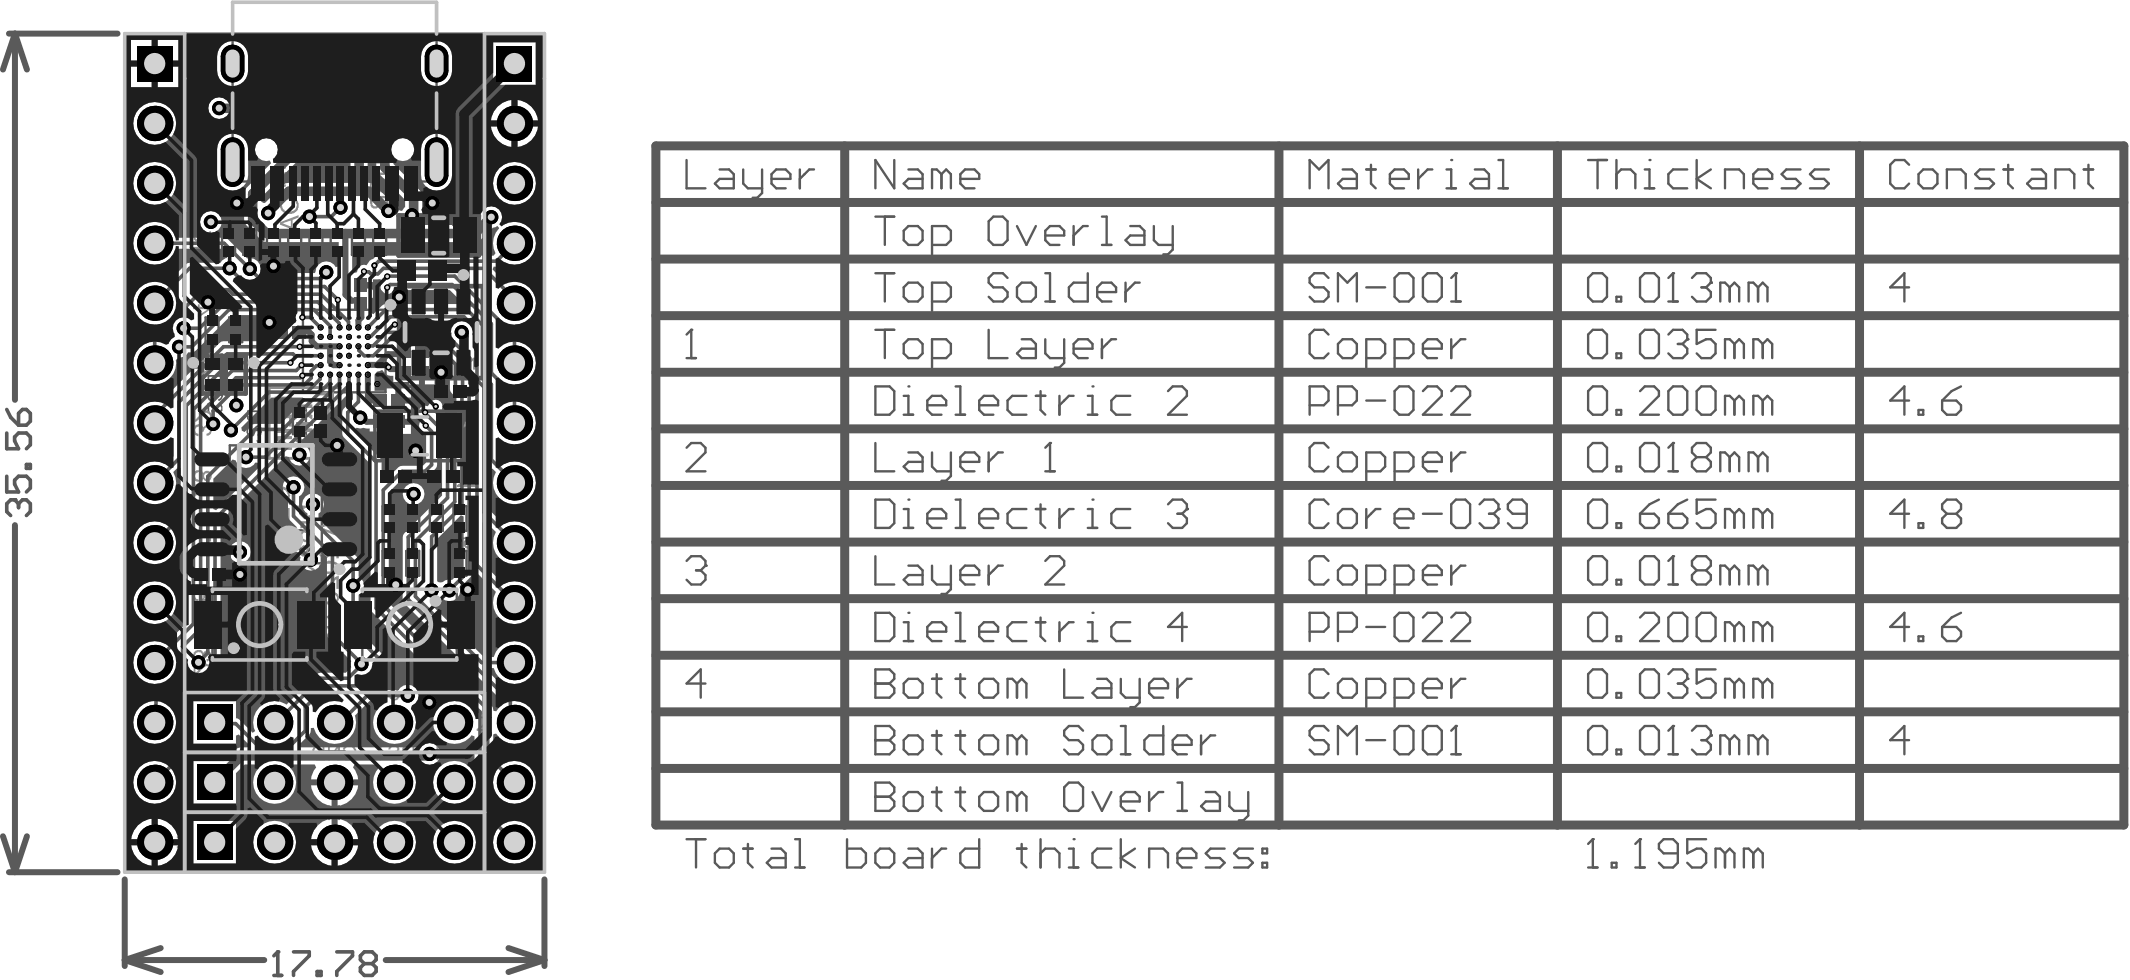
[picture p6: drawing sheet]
<svg xmlns="http://www.w3.org/2000/svg" width="301mm" height="138mm" viewBox="0 0 301 138" stroke-linecap="round" stroke-linejoin="round" font-family="sans-serif">
<path d="M56.2 30.4h11.4v5.7h-11.4zM28.5 50.2h2.8v5.3h-2.8zM31.8 50.2h2.9v5.3h-2.9zM56.3 40.4h11.9v13h-11.9z" fill="none" stroke="#5a5a5a" stroke-width=".67"/>
<g fill="none" stroke="#5a5a5a" stroke-width=".33">
<path d="M32.8 .3h28.8v25.3h-28.8zM31.3 32.5h1.9v3.5h-1.9zM34.3 32.5h1.9v3.5h-1.9zM37.7 32.5h1.8v3.5h-1.8zM40.7 32.5h1.8v3.5h-1.8zM43.7 32.5h1.8v3.5h-1.8zM46.7 32.5h1.8v3.5h-1.8zM49.7 32.5h1.8v3.5h-1.8zM52.7 32.5h1.8v3.5h-1.8zM29 44.8h1.8v3.5h-1.8zM32.3 44.8h1.9v3.5h-1.9zM41.3 57.8h1.9v3.5h-1.9z"/>
<path d="M42.7 43.7h11.7v11.7h-11.7zM32.4 62.8h13v16.7h-13zM54 77.7h1.8v3.5h-1.8zM54 71.4h1.8v3.5h-1.8zM57.3 77.7h1.9v3.5h-1.9zM57.3 71.4h1.9v3.5h-1.9zM60.7 71.4h1.8v3.5h-1.8zM64 77.7h1.8v3.5h-1.8zM64 71.4h1.8v3.5h-1.8zM30 83.1h13.3v10h-13.3zM51.1 83.1h13.4v10h-13.4z"/>
</g>
<path d="M52.9 58h12.7v7h-12.7z" fill="none" stroke="#5a5a5a" stroke-width=".51"/>
<g fill="#5a5a5a">
<path d="M34.9 60.2l.2-.2 .4-.1v.4a.55 .55 0 0 0-.5 .4 .55 .55 0 0 0 .3 .6l.1 .1a.32 .32 0 0 0 .3-.4h.1l.1-.6 .1-.2a.4 .4 0 0 1 .6-.1h.1a.99 .99 0 0 1 0 1.4h-.3l-.1-.2h.1a.5 .5 0 0 0 .2-.9 .3 .3 0 0 0-.4 0 .3 .3 0 0 0-.1 .4h-.1a.71 .71 0 0 1-.2 .7 .71 .71 0 0 1-.8 0 1.16 1.16 0 0 1-.1-1.3z"/>
<path d="M34.9 62.6h1.6l-.4-.5h.4v.2l.5 .4v.2h-2.1z"/>
<path d="M61.7 47.2l.4-.3h1.6v.3h-1.4a.61 .61 0 0 0-.5 .5 .61 .61 0 0 0 .3 .6h1.6v.3h-1.4v-.1a.62 .62 0 0 1-.7-.7z"/>
<path d="M61.6 49h.1a.64 .64 0 0 1 .6 .4l.5 .5a.4 .4 0 0 0 .6 .1l.1-.1a.35 .35 0 0 0 0-.4 .35 .35 0 0 0-.3-.2l-.1-.1v-.2h.1a.72 .72 0 0 1 .5 .5 .72 .72 0 0 1-.2 .7l-.1 .1a.98 .98 0 0 1-1.1-.7l-.4-.3v1h-.3z"/>
<path d="M61.9 31.1h1.4v.3h-1.2v.6h1v.3h-1v1h-.2z"/>
<path d="M63.8 31.6l.3-.1 .3-.4h.2v2.2h-.3v-1.7l-.5 .4z"/>
<path d="M29.4 55.1l.6-.1v.2a.61 .61 0 0 0-.5 .4 .61 .61 0 0 0 .1 .6 .26 .26 0 0 0 .3 .2 .26 .26 0 0 0 .2-.3h.1l.2-.7a.52 .52 0 0 1 .6-.4 .52 .52 0 0 1 .4 .5l.1 .2a.73 .73 0 0 1-.7 .9v-.3a.53 .53 0 0 0 .4-.5 .53 .53 0 0 0-.3-.5l-.3 .2-.1 .6a.45 .45 0 0 1-.4 .5 .79 .79 0 0 1-.8-1z"/>
<path d="M29.3 56.9h.1a1.15 1.15 0 0 1 .8 .8h.1a.51 .51 0 0 0 .4 .3 .51 .51 0 0 0 .5-.3 .34 .34 0 0 0-.4-.5v-.2a.61 .61 0 0 1 .6 .3 .61 .61 0 0 1-.1 .7l-.2 .2-.3 .1-.1-.1a1.29 1.29 0 0 1-.8-.6l-.4-.4v1.1h-.2z"/>
<path d="M58.1 61.5h.3v1l.8 1.2h-.3l-.7-1.1-.7 1.1h-.2l.8-1.2z"/>
<path d="M56.1 61.5h.3v1.7l.5-.3v.3l-.5 .2v.3h-.3z"/>
<path d="M35 58.2v.5h.1a.38 .38 0 0 0 0 .4 .38 .38 0 0 0 .4 .2 .92 .92 0 0 0 1.1-.3l.1-.8zM34.9 57.9h2.1v.8a.86 .86 0 0 1-.8 .9l-.1 .1a1.27 1.27 0 0 1-1.2-.6z"/>
<path d="M29.5 53.2v.5a.76 .76 0 0 0 1 .7 .59 .59 0 0 0 .6-.5v-.7zM29.3 52.9h2.1v.8a.76 .76 0 0 1-.7 .9h-.1a1.26 1.26 0 0 1-1.2-.4z"/>
</g>
<g fill="none" stroke="#5a5a5a" stroke-width=".33">
<path d="M96.9 79.2l.6-.7h1.4l.6 .7v.6"/>
<circle cx="42.4" cy="76.5" r="1.66"/>
<circle cx="36.6" cy="88.1" r="3"/>
<circle cx="57.8" cy="88.1" r="3"/>
</g>
<g fill="none" stroke="#5a5a5a" stroke-width=".85">
<path d="M1.3 4.7h15.3M2.1 4.7v51.7M2.1 4.7l-1.7 5.1M2.1 4.7l1.7 5.1M2.1 74.1v49M.4 118l1.7 5.1M3.8 118l-1.7 5.1M1.3 123.1h15.3M17.6 135.5l5.1 1.7M17.6 124.1v12.2M17.6 135.5h19.7M22.7 133.8l-5.1 1.7"/>
<path d="M54.4 135.5h22.4M71.8 133.8l5 1.7M76.8 135.5l-5 1.7M76.8 124.1v12.2"/>
</g>
<g fill="none" stroke="#5a5a5a" stroke-width="1.3">
<path d="M92.6 20.6h207.1v95.8h-207.1zM92.6 36.6h207.1M92.6 28.6h207.1M119.2 20.6v95.8M180.5 20.6v95.8M219.8 20.6v95.8M262.4 20.6v95.8M92.6 52.5h207.1M92.6 44.5h207.1M92.6 68.5h207.1M92.6 60.5h207.1M92.6 76.5h207.1"/>
<path d="M92.6 92.5h207.1M92.6 84.5h207.1M92.6 108.4h207.1M92.6 100.4h207.1"/>
</g>
<circle cx="99.5" cy="79.8" r=".17" fill="#5a5a5a"/>
<path d="M96.9 50.5h1.3M97.5 46.5v4M96.9 63.2l.6-.7h1.4l.6 .7v.6l-2.6 2.7h2.6M99.5 79.8l-.6 .7M269.4 72.5h-2.7l2-2v4M270.7 73.8h.7v.7h-.7zM274.7 72.5h1.4M274.7 72.5l-.6 .7v.6l.6 .7h1.4l.6-.7v-.6l-.6-.7M274.7 72.5l-.6-.7v-.6l.6-.7h1.4l.6 .7v.6l-.6 .7M98.2 80.5h.7M98.9 80.5l.6 .6v.7l-.6 .7h-1.4l-.6-.7M99.5 96.5h-2.6l2-2v4" fill="none" stroke="#5a5a5a" stroke-width=".33"/>
<circle cx="97.5" cy="46.5" r=".17" fill="#5a5a5a"/>
<g fill="none" stroke="#5a5a5a" stroke-width=".33">
<path d="M96.9 22.6v4h2.6M101.5 23.9h1.4l.6 .7v2h-2l-.6-.7 .6-.7h2M104.9 23.9v2l.6 .7h2M107.5 23.9v3.3l-.6 .7h-.7M108.9 25.2h2.6v-.6l-.6-.7h-1.4l-.6 .7v1.3l.6 .7h1.4M112.9 23.9v2.7M114.9 23.9h-.7l-1.3 1.3M126.2 22.6v4l-2.7-4v4M128.2 23.9h1.3l.7 .7v2h-2l-.7-.7 .7-.7h2M132.9 24.6l-.7-.7h-.7v2.7M132.9 24.6v2M132.9 24.6l.6-.7 .7 .7v2"/>
<path d="M135.5 25.2h2.7v-.6l-.7-.7h-1.3l-.7 .7v1.3l.7 .7h1.3M97.5 46.5l-.6 .7M269.4 40.6h-2.7l2-2v3.9M269.4 56.5h-2.7l2-2v4M270.7 57.9h.7v.6h-.7zM274.1 56.5h2l.6 .7v.7l-.6 .6h-1.4l-.6-.6zM276.7 54.5l-1.3 .7-1.3 1.3M269.4 104.4h-2.7l2-2v4"/>
</g>
<path d="M2.1 70.5h-.6l-.5 .6v1.1l.5 .5" fill="none" stroke="#5a5a5a" stroke-width=".51"/>
<circle cx="2.1" cy="70.5" r=".25" fill="#5a5a5a"/>
<path d="M1 57.8l.5 1.1 1.1 1.1M2.6 58.3l.6-.5h.5l.6 .5v1.1l-.6 .6h-1.1zM1 61.1v2.2h1.6l-.5-1.1v-.5l.5-.6h1.1l.6 .6v1.1l-.6 .5M1 67.2v2.2h1.6l-.5-1.1v-.5l.5-.6h1.1l.6 .6v1.1l-.6 .5M2.1 70.5l.5 .6M2.6 71.1v.5M2.6 71.1l.6-.6h.5l.6 .6v1.1l-.6 .5M3.7 65.5h.6v.6h-.6z" fill="none" stroke="#5a5a5a" stroke-width=".51"/>
<g fill="none" stroke="#5a5a5a" stroke-width=".33">
<path d="M269.4 88.5h-2.7l2-2v4M270.7 89.8h.7v.7h-.7zM274.1 88.5h2l.6 .6v.7l-.6 .7h-1.4l-.6-.7zM276.7 86.5l-1.3 .6-1.3 1.4M96.9 118.4h2.6M98.2 118.4v4M104.9 119.8h1.3M105.5 119.1v2.6l.7 .7M108.9 119.8h1.3l.7 .6v2h-2l-.7-.7 .7-.6h2M112.2 118.4h.7v4M119.5 118.4v4h2l.7-.7v-1.3l-.7-.6h-2M128.2 119.8h1.3l.7 .6v2h-2l-.7-.7 .7-.6h2"/>
<path d="M131.5 119.8v2.6M133.5 119.8h-.7l-1.3 1.3M138.2 118.4v4h-2l-.7-.7v-1.3l.7-.6h2M143.5 119.8h1.3M144.2 119.1v2.6l.6 .7M146.8 118.4v4M150.8 119.8h.7v2.6M100.9 120.4l.6-.6h1.4l.6 .6v1.3l-.6 .7h-1.4l-.6-.7zM112.2 122.4h1.3M123.5 120.4l.7-.6h1.3l.7 .6v1.3l-.7 .7h-1.3l-.7-.7zM146.8 120.4l.7-.6h1.3l.7 .6v2M150.8 122.4h1.4"/>
</g>
<circle cx="151.5" cy="118.4" r=".17" fill="#5a5a5a"/>
<path d="M123.5 70.5h2l.7 .7v2.6l-.7 .7h-2zM127.5 74.5h1.4M127.5 71.8h.7v2.7M156.8 119.8h-2l-.6 .6v1.3l.6 .7h2M158.2 118.4v4M160.2 119.8l-2 1.3 2 1.3M172.8 119.8h-2l-.7 .6 .7 .7h1.3l.7 .6-.7 .7h-2M176.8 119.8h-2l-.7 .6 .7 .7h1.3l.7 .6-.7 .7h-2M178.1 119.8h.7v.6h-.7zM162.2 122.4v-2.6h2l.6 .6v2M166.1 121.1h2.7v-.7l-.7-.6h-1.3l-.7 .6v1.3l.7 .7h1.3M178.1 121.7h.7v.7h-.7z" fill="none" stroke="#5a5a5a" stroke-width=".33"/>
<circle cx="128.2" cy="70.5" r=".17" fill="#5a5a5a"/>
<path d="M130.9 73.2h2.6v-.7l-.6-.7h-1.4l-.6 .7v1.3l.6 .7h1.4M134.8 74.5h1.4M134.8 70.5h.7v4M138.2 73.2h2.6v-.7l-.6-.7h-1.4l-.6 .7v1.3l.6 .7h1.4M144.8 71.8h-2l-.6 .7v1.3l.6 .7h2M146.2 71.8h1.3M146.8 71.2v2.6l.7 .7M149.5 71.8v2.7M151.5 71.8h-.7l-1.3 1.4M153.5 74.5h1.3M153.5 71.8h.7v2.7" fill="none" stroke="#5a5a5a" stroke-width=".33"/>
<circle cx="154.2" cy="70.5" r=".17" fill="#5a5a5a"/>
<path d="M159.5 71.8h-2l-.7 .7v1.3l.7 .7h2M164.8 71.2l.7-.7h1.3l.7 .7v.6" fill="none" stroke="#5a5a5a" stroke-width=".33"/>
<circle cx="167.5" cy="71.8" r=".17" fill="#5a5a5a"/>
<path d="M166.2 72.5h.6M166.8 72.5l.7 .7v.6l-.7 .7h-1.3l-.7-.7M167.5 71.8l-.7 .7M224.8 118.4v4M224.1 122.4h1.3" fill="none" stroke="#5a5a5a" stroke-width=".33"/>
<circle cx="224.8" cy="118.4" r=".17" fill="#5a5a5a"/>
<path d="M224.8 118.4l-.7 .7M231.4 118.4v4M227.4 121.7h.7v.7h-.7zM230.8 122.4h1.3" fill="none" stroke="#5a5a5a" stroke-width=".33"/>
<circle cx="231.4" cy="118.4" r=".17" fill="#5a5a5a"/>
<g fill="none" stroke="#5a5a5a" stroke-width=".33">
<path d="M224.1 79.2l.7-.7h1.3l.7 .7v2.6l-.7 .7h-1.3l-.7-.7zM231.4 79.2l.7-.7h1.3l.7 .7v2.6l-.7 .7h-1.3l-.7-.7zM236.1 78.5v4M228.1 81.8h.7v.7h-.7zM235.4 82.5h1.4M231.4 118.4l-.6 .7M240.8 118.4h-2.7v2l1.3-.6h.7l.7 .6v1.3l-.7 .7h-1.3l-.7-.7M236.8 120.4h-2l-.7-.6v-.7l.7-.7h1.3l.7 .7v2.6l-.7 .7h-1.3l-.7-.7M243.4 120.4l-.6-.6h-.7v2.6M243.4 120.4v2M243.4 120.4l.7-.6 .6 .6v2M247.4 120.4l-.7-.6h-.6v2.6"/>
<path d="M247.4 120.4v2M247.4 120.4l.7-.6 .6 .6v2"/>
</g>
<circle cx="236.1" cy="78.5" r=".17" fill="#5a5a5a"/>
<g fill="none" stroke="#5a5a5a" stroke-width=".33">
<path d="M224.1 71.2l.7-.7h1.3l.7 .7v2.6l-.7 .7h-1.3l-.7-.7zM228.1 73.8h.7v.7h-.7zM231.4 72.5h2l.7 .7v.6l-.7 .7h-1.3l-.7-.7zM234.1 70.5l-1.3 .7-1.4 1.3M235.4 72.5h2l.7 .7v.6l-.7 .7h-1.3l-.7-.7zM236.1 78.5l-.7 .7M238.1 70.5l-1.3 .7-1.4 1.3M242.1 70.5h-2.7v2l1.4-.7h.6l.7 .7v1.3l-.7 .7h-1.3l-.7-.7M244.7 72.5l-.6-.7h-.7v2.7M244.7 72.5v2M244.7 72.5l.7-.7 .7 .7v2M248.7 72.5l-.6-.7h-.7v2.7"/>
<path d="M248.7 72.5v2M248.7 72.5l.7-.7 .7 .7v2M239.4 80.5l-.6-.7v-.6l.6-.7h1.4l.6 .7v.6l-.6 .7M239.4 80.5l-.6 .6v.7l.6 .7h1.4l.6-.7v-.7l-.6-.6M239.4 80.5h1.4M244.1 80.5l-.7-.7h-.6v2.7M244.1 80.5v2M244.1 80.5l.6-.7 .7 .7v2M248.1 80.5l-.7-.7h-.7v2.7M248.1 80.5v2M248.1 80.5l.6-.7 .7 .7v2"/>
</g>
<path d="M38.6 137.6h1.2M39.2 134.3v3.3" fill="none" stroke="#5a5a5a" stroke-width=".51"/>
<circle cx="39.2" cy="134.3" r=".25" fill="#5a5a5a"/>
<path d="M39.2 134.3l-.6 .6M41.4 134.3h2.2v.6l-2.2 2.2v.5M44.8 137.1h.5v.5h-.5zM47.5 134.3h2.2v.6l-2.2 2.2v.5M51.4 136l-.5-.6v-.5l.5-.6h1.1l.6 .6v.5l-.6 .6M51.4 136l-.5 .5v.6l.5 .5h1.1l.6-.5v-.6l-.6-.5M51.4 136h1.1" fill="none" stroke="#5a5a5a" stroke-width=".51"/>
<path d="M123.5 102.4v4h2l.7-.6v-.7l-.7-.7h-2" fill="none" stroke="#5a5a5a" stroke-width=".33"/>
<circle cx="123.5" cy="104.4" r=".17" fill="#5a5a5a"/>
<g fill="none" stroke="#5a5a5a" stroke-width=".33">
<path d="M123.5 94.5v4h2l.7-.7v-.7l-.7-.6h-2M123.5 102.4h2l.7 .7v.7l-.7 .6h-2M128.2 103.8h1.3l.7 .6v1.4l-.7 .6h-1.3l-.7-.6v-1.4zM131.5 103.8h1.4M132.2 103.1v2.7l.7 .6M134.8 103.8h1.4M135.5 103.1v2.7l.7 .6M138.8 103.8h1.4l.6 .6v1.4l-.6 .6h-1.4l-.6-.6v-1.4zM143.5 104.4l-.7-.6h-.6v2.6M143.5 104.4v2M143.5 104.4l.7-.6 .6 .6v2M152.8 103.1l-.6-.7h-1.4l-.6 .7v.7l.6 .6h1.4l.6 .7v.7l-.6 .6h-1.4l-.6-.6"/>
<path d="M154.8 103.8h1.4l.6 .6v1.4l-.6 .6h-1.4l-.6-.6v-1.4zM158.2 102.4h.6v4M158.2 106.4h1.3M164.2 102.4v4h-2l-.7-.6v-1.4l.7-.6h2M165.5 105.1h2.7v-.7l-.7-.6h-1.3l-.7 .6v1.4l.7 .6h1.3M169.5 103.8v2.6M171.5 103.8h-.7l-1.3 1.3"/>
</g>
<circle cx="123.5" cy="96.5" r=".17" fill="#5a5a5a"/>
<g fill="none" stroke="#5a5a5a" stroke-width=".33">
<path d="M123.5 62.5v4h2.7M123.5 78.5v4h2.7M128.2 63.8h1.3l.7 .7v2h-2l-.7-.7 .7-.6h2M128.2 79.8h1.3l.7 .7v2h-2l-.7-.7 .7-.7h2M131.5 79.8v2l.7 .7h2M131.5 63.8v2l.7 .7h2M134.2 63.8v3.4l-.7 .6h-.6M134.2 79.8v3.3l-.7 .7h-.6M135.5 65.2h2.7v-.7l-.7-.7h-1.3l-.7 .7v1.3l.7 .7h1.3M139.5 63.8v2.7M139.5 79.8v2.7M141.5 79.8h-.7l-1.3 1.3"/>
<path d="M141.5 63.8h-.7l-1.3 1.4M147.5 79.2l.7-.7h1.3l.7 .7v.6l-2.7 2.7h2.7M147.5 66.5h1.3M148.2 62.5v4M123.5 94.5h2l.7 .6v.7l-.7 .7h-2M127.5 96.5l.7-.7h1.3l.7 .7v1.3l-.7 .7h-1.3l-.7-.7zM131.5 95.8h1.4M132.2 95.1v2.7l.7 .7M134.8 95.8h1.4M135.5 81.1h2.7v-.6l-.7-.7h-1.3l-.7 .7v1.3l.7 .7h1.3M135.5 95.1v2.7l.7 .7M138.2 96.5l.6-.7h1.4l.6 .7v1.3l-.6 .7h-1.4l-.6-.7z"/>
<path d="M143.5 96.5l-.7-.7h-.6v2.7M143.5 96.5v2M143.5 96.5l.7-.7 .6 .7v2M150.2 94.5v4h2.6M154.8 95.8h1.4l.6 .7v2h-2l-.6-.7 .6-.7h2M158.2 95.8v2l.6 .7h2M160.8 95.8v3.3l-.6 .7h-.7M162.2 97.1h2.6v-.6l-.6-.7h-1.4l-.6 .7v1.3l.6 .7h1.4M166.2 95.8v2.7M168.2 95.8h-.7l-1.3 1.3"/>
</g>
<circle cx="148.2" cy="62.5" r=".17" fill="#5a5a5a"/>
<path d="M123.5 54.5h2l.7 .7v2.7l-.7 .6h-2zM127.5 58.5h1.4M127.5 55.9h.7v2.6M148.2 62.5l-.7 .7" fill="none" stroke="#5a5a5a" stroke-width=".33"/>
<circle cx="128.2" cy="54.5" r=".17" fill="#5a5a5a"/>
<path d="M130.9 57.2h2.6v-.7l-.6-.6h-1.4l-.6 .6v1.4l.6 .6h1.4M134.8 58.5h1.4M134.8 54.5h.7v4M138.2 57.2h2.6v-.7l-.6-.6h-1.4l-.6 .6v1.4l.6 .6h1.4M144.8 55.9h-2l-.6 .6v1.4l.6 .6h2M146.2 55.9h1.3M146.8 55.2v2.7l.7 .6M149.5 55.9v2.6M151.5 55.9h-.7l-1.3 1.3M153.5 58.5h1.3M153.5 55.9h.7v2.6" fill="none" stroke="#5a5a5a" stroke-width=".33"/>
<circle cx="154.2" cy="54.5" r=".17" fill="#5a5a5a"/>
<g fill="none" stroke="#5a5a5a" stroke-width=".33">
<path d="M123.5 38.6h2.7M124.9 38.6v3.9M142.2 39.2l-.7-.6h-1.3l-.7 .6v.7l.7 .7h1.3l.7 .6v.7l-.7 .6h-1.3l-.7-.6M147.5 38.6h.7v3.9M153.5 38.6v3.9h-2l-.7-.6v-1.3l.7-.7h2M158.8 39.9v2.6M160.8 39.9h-.6l-1.4 1.3M123.5 46.5h2.7M124.9 46.5v4M127.5 48.5l.7-.6h1.3l.7 .6v1.4l-.7 .6h-1.3l-.7-.6zM127.5 40.6l.7-.7h1.3l.7 .7v1.3l-.7 .6h-1.3l-.7-.6zM131.5 50.5h2l.7-.6v-1.4l-.7-.6h-2v4"/>
<path d="M131.5 42.5h2l.7-.6v-1.3l-.7-.7h-2v4M139.5 46.5v4h2.7M143.5 40.6l.7-.7h1.3l.7 .7v1.3l-.7 .6h-1.3l-.7-.6zM144.2 47.9h1.3l.7 .6v2h-2l-.7-.6 .7-.7h2M147.5 47.9v2l.7 .6h2M147.5 42.5h1.3M150.2 47.9v3.3l-.7 .7h-.7M151.5 49.2h2.7v-.7l-.7-.6h-1.3l-.7 .6v1.4l.7 .6h1.3M154.8 41.2h2.7v-.6l-.7-.7h-1.3l-.7 .7v1.3l.7 .6h1.3M155.5 47.9v2.6M157.5 47.9h-.7l-1.3 1.3M159.5 55.9h-2l-.7 .6v1.4l.7 .6h2"/>
<path d="M164.8 55.2l.7-.7h1.3l.7 .7v.7l-2.7 2.6h2.7M224.1 103.1l.7-.7h1.3l.7 .7v2.7l-.7 .6h-1.3l-.7-.6zM228.1 105.8h.7v.6h-.7zM231.4 103.1l.7-.7h1.3l.7 .7v2.7l-.7 .6h-1.3l-.7-.6zM235.4 106.4h1.4M236.1 102.4v4"/>
</g>
<circle cx="236.1" cy="102.4" r=".17" fill="#5a5a5a"/>
<path d="M236.1 102.4l-.7 .7M238.8 103.1l.6-.7h1.4l.6 .7v.7" fill="none" stroke="#5a5a5a" stroke-width=".33"/>
<circle cx="241.4" cy="103.8" r=".17" fill="#5a5a5a"/>
<g fill="none" stroke="#5a5a5a" stroke-width=".33">
<path d="M224.1 95.1l.7-.6h1.3l.7 .6v2.7l-.7 .7h-1.3l-.7-.7zM228.1 97.8h.7v.7h-.7zM231.4 95.1l.7-.6h1.3l.7 .6v2.7l-.7 .7h-1.3l-.7-.7zM235.4 95.1l.7-.6h1.3l.7 .6v.7M240.1 104.4h.7M240.8 104.4l.6 .7v.7l-.6 .6h-1.4l-.6-.6M241.4 103.8l-.6 .6M244.1 104.4l-.7-.6h-.6v2.6M244.1 104.4v2M244.1 104.4l.6-.6 .7 .6v2M248.1 104.4l-.7-.6h-.7v2.6M248.1 104.4v2"/>
<path d="M248.1 104.4l.6-.6 .7 .6v2"/>
</g>
<circle cx="238.1" cy="95.8" r=".17" fill="#5a5a5a"/>
<g fill="none" stroke="#5a5a5a" stroke-width=".33">
<path d="M224.1 63.2l.7-.7h1.3l.7 .7v2.6l-.7 .7h-1.3l-.7-.7zM228.1 65.8h.7v.7h-.7zM231.4 63.2l.7-.7h1.3l.7 .7v2.6l-.7 .7h-1.3l-.7-.7zM235.4 66.5h1.4M236.1 62.5v4M236.8 96.5h.6M237.4 96.5l.7 .6v.7l-.7 .7h-1.3l-.7-.7M238.1 95.8l-.7 .7M242.1 94.5h-2.7v2l1.4-.7h.6l.7 .7v1.3l-.7 .7h-1.3l-.7-.7M244.7 96.5l-.6-.7h-.7v2.7M244.7 96.5v2M244.7 96.5l.7-.7 .7 .7v2"/>
<path d="M248.7 96.5l-.6-.7h-.7v2.7M248.7 96.5v2M248.7 96.5l.7-.7 .7 .7v2"/>
</g>
<circle cx="236.1" cy="62.5" r=".17" fill="#5a5a5a"/>
<g fill="none" stroke="#5a5a5a" stroke-width=".33">
<path d="M224.1 55.2l.7-.7h1.3l.7 .7v2.7l-.7 .6h-1.3l-.7-.6zM224.8 46.5h1.3l.7 .7v2.7l-.7 .6h-1.3l-.7-.6v-2.7zM228.1 57.9h.7v.6h-.7zM228.1 49.9h.7v.6h-.7zM231.4 55.2l.7-.7h1.3l.7 .7v.7l-2.7 2.6h2.7M231.4 47.2l.7-.7h1.3l.7 .7v2.7l-.7 .6h-1.3l-.7-.6zM235.4 55.2l.7-.7h1.3l.7 .7v2.7l-.7 .6h-1.3l-.7-.6zM235.4 47.2l.7-.7h1.3l.7 .7v.7M239.4 55.2l.7-.7h1.3l.7 .7v2.7l-.7 .6h-1.3l-.7-.6zM244.7 56.5l-.6-.6h-.7v2.6M244.7 56.5v2M244.7 56.5l.7-.6 .7 .6v2"/>
<path d="M248.7 56.5l-.6-.6h-.7v2.6M248.7 56.5v2M248.7 56.5l.7-.6 .7 .6v2M236.1 62.5l-.7 .7M239.4 64.5l-.6-.7v-.6l.6-.7h1.4l.6 .7v.6l-.6 .7M239.4 64.5l-.6 .7v.6l.6 .7h1.4l.6-.7v-.6l-.6-.7M239.4 64.5h1.4M244.1 64.5l-.7-.7h-.6v2.7M244.1 64.5v2M244.1 64.5l.6-.7 .7 .7v2M248.1 64.5l-.7-.7h-.7v2.7M248.1 64.5v2"/>
<path d="M248.1 64.5l.6-.7 .7 .7v2"/>
</g>
<circle cx="238.1" cy="47.9" r=".17" fill="#5a5a5a"/>
<g fill="none" stroke="#5a5a5a" stroke-width=".33">
<path d="M224.1 39.2l.7-.6h1.3l.7 .6v2.7l-.7 .6h-1.3l-.7-.6zM231.4 39.2l.7-.6h1.3l.7 .6v2.7l-.7 .6h-1.3l-.7-.6zM236.1 38.6v3.9M228.1 41.9h.7v.6h-.7zM235.4 42.5h1.4M236.8 48.5h.6M237.4 48.5l.7 .7v.7l-.7 .6h-1.3l-.7-.6M238.1 47.9l-.7 .6M242.1 46.5h-2.7v2l1.4-.6h.6l.7 .6v1.4l-.7 .6h-1.3l-.7-.6M244.7 48.5l-.6-.6h-.7v2.6M244.7 48.5v2M244.7 48.5l.7-.6 .7 .6v2"/>
<path d="M248.7 48.5l-.6-.6h-.7v2.6M248.7 48.5v2M248.7 48.5l.7-.6 .7 .6v2"/>
</g>
<circle cx="236.1" cy="38.6" r=".17" fill="#5a5a5a"/>
<path d="M236.1 38.6l-.7 .6M238.8 39.2l.6-.6h1.4l.6 .6v.7" fill="none" stroke="#5a5a5a" stroke-width=".33"/>
<circle cx="241.4" cy="39.9" r=".17" fill="#5a5a5a"/>
<g fill="none" stroke="#5a5a5a" stroke-width=".33">
<path d="M224.1 22.6h2.7M225.4 22.6v4M228.1 22.6v4M228.1 24.6l.7-.7h1.3l.7 .7v2M232.1 23.9h.7v2.7M232.1 26.6h1.3M241.4 39.9l-.6 .7M240.1 40.6h.7M240.8 40.6l.6 .6v.7l-.6 .6h-1.4l-.6-.6M244.1 40.6l-.7-.7h-.6v2.6M244.1 40.6v1.9M244.1 40.6l.6-.7 .7 .7v1.9"/>
<path d="M248.1 40.6l-.7-.7h-.7v2.6M248.1 40.6v1.9M248.1 40.6l.6-.7 .7 .7v1.9"/>
</g>
<circle cx="232.8" cy="22.6" r=".17" fill="#5a5a5a"/>
<g fill="none" stroke="#5a5a5a" stroke-width=".33">
<path d="M238.1 23.9h-2l-.7 .7v1.3l.7 .7h2M239.4 22.6v4M241.4 23.9l-2 1.3 2 1.4M243.4 26.6v-2.7h2l.7 .7v2M247.4 25.2h2.7v-.6l-.7-.7h-1.3l-.7 .7v1.3l.7 .7h1.3M254.1 23.9h-2l-.7 .7 .7 .6h1.3l.7 .7-.7 .7h-2M258.1 23.9h-2l-.7 .7 .7 .6h1.3l.7 .7-.7 .7h-2M269.4 23.2l-.7-.6h-1.3l-.7 .6v2.7l.7 .7h1.3l.7-.7M270.7 24.6l.7-.7h1.3l.7 .7v1.3l-.7 .7h-1.3l-.7-.7zM274.7 26.6v-2.7h2l.7 .7v2M281.4 23.9h-2l-.7 .7 .7 .6h1.3l.7 .7-.7 .7h-2M282.7 23.9h1.3"/>
<path d="M283.4 23.2v2.7l.6 .7M286.7 23.9h1.3l.7 .7v2h-2l-.7-.7 .7-.7h2M290 26.6v-2.7h2l.7 .7v2M294 23.9h1.4M294.7 23.2v2.7l.7 .7M123.5 110.4v4h2l.7-.6v-.7l-.7-.7h-2"/>
</g>
<circle cx="123.5" cy="112.4" r=".17" fill="#5a5a5a"/>
<g fill="none" stroke="#5a5a5a" stroke-width=".33">
<path d="M123.5 86.5h2l.7 .6v2.7l-.7 .7h-2zM127.5 90.5h1.4M127.5 87.8h.7v2.7M123.5 110.4h2l.7 .7v.7l-.7 .6h-2M127.5 112.4l.7-.6h1.3l.7 .6v1.4l-.7 .6h-1.3l-.7-.6zM131.5 111.8h1.4M132.2 111.1v2.7l.7 .6M134.8 111.8h1.4M135.5 111.1v2.7l.7 .6M138.2 112.4l.6-.6h1.4l.6 .6v1.4l-.6 .6h-1.4l-.6-.6zM143.5 112.4l-.7-.6h-.6v2.6M143.5 112.4v2"/>
<path d="M143.5 112.4l.7-.6 .6 .6v2M150.2 111.1l.6-.7h1.4l.6 .7v2.7l-.6 .6h-1.4l-.6-.6zM154.2 111.8l1.3 2.6 1.3-2.6M158.2 113.1h2.6v-.7l-.6-.6h-1.4l-.6 .6v1.4l.6 .6h1.4M162.2 111.8v2.6M164.2 111.8h-.7l-1.3 1.3M166.2 110.4h.6v4M166.2 114.4h1.3M170.1 111.8h1.4l.6 .6v2h-2l-.6-.6 .6-.7h2M173.5 111.8v2l.6 .6h2M176.1 111.8v3.3l-.6 .7h-.7"/>
</g>
<circle cx="128.2" cy="86.5" r=".17" fill="#5a5a5a"/>
<path d="M130.9 89.1h2.6v-.6l-.6-.7h-1.4l-.6 .7v1.3l.6 .7h1.4M134.8 90.5h1.4M134.8 86.5h.7v4M138.2 89.1h2.6v-.6l-.6-.7h-1.4l-.6 .7v1.3l.6 .7h1.4M144.8 87.8h-2l-.6 .7v1.3l.6 .7h2M146.2 87.8h1.3M146.8 87.1v2.7l.7 .7M149.5 87.8v2.7M151.5 87.8h-.7l-1.3 1.3M153.5 90.5h1.3M153.5 87.8h.7v2.7" fill="none" stroke="#5a5a5a" stroke-width=".33"/>
<circle cx="154.2" cy="86.5" r=".17" fill="#5a5a5a"/>
<g fill="none" stroke="#5a5a5a" stroke-width=".33">
<path d="M123.5 30.6h2.7M124.9 30.6v4M127.5 32.6l.7-.7h1.3l.7 .7v1.3l-.7 .7h-1.3l-.7-.7zM131.5 34.6h2l.7-.7v-1.3l-.7-.7h-2v4M139.5 31.2l.7-.6h1.3l.7 .6v2.7l-.7 .7h-1.3l-.7-.7zM143.5 31.9l1.3 2.7 1.4-2.7M147.5 33.2h2.7v-.6l-.7-.7h-1.3l-.7 .7v1.3l.7 .7h1.3M151.5 31.9v2.7M153.5 31.9h-.7l-1.3 1.3M155.5 30.6h.7v4M155.5 34.6h1.3M159.5 31.9h1.3l.7 .7v2h-2l-.7-.7 .7-.7h2"/>
<path d="M162.8 31.9v2l.7 .7h2M165.5 31.9v3.3l-.7 .7h-.6M187.5 71.2l-.7-.7h-1.3l-.7 .7v2.6l.7 .7h1.3l.7-.7M188.8 72.5l.7-.7h1.3l.7 .7v1.3l-.7 .7h-1.3l-.7-.7zM192.8 71.8v2.7M194.8 71.8h-.7l-1.3 1.4M196.8 73.2h2.7v-.7l-.7-.7h-1.3l-.7 .7v1.3l.7 .7h1.3M200.8 72.5h2.7M204.8 71.2l.6-.7h1.4l.6 .7v2.6l-.6 .7h-1.4l-.6-.7zM208.8 71.2l.6-.7h1.4l.6 .7v.6M159.5 87.8h-2l-.7 .7v1.3l.7 .7h2M167.5 88.5h-2.7l2-2v4"/>
<path d="M224.1 87.1l.7-.6h1.3l.7 .6v2.7l-.7 .7h-1.3l-.7-.7zM228.1 89.8h.7v.7h-.7zM231.4 87.1l.7-.6h1.3l.7 .6v.7l-2.7 2.7h2.7M235.4 87.1l.7-.6h1.3l.7 .6v2.7l-.7 .7h-1.3l-.7-.7zM239.4 87.1l.7-.6h1.3l.7 .6v2.7l-.7 .7h-1.3l-.7-.7zM244.7 88.5l-.6-.7h-.7v2.7M244.7 88.5v2M244.7 88.5l.7-.7 .7 .7v2M248.7 88.5l-.6-.7h-.7v2.7M248.7 88.5v2M248.7 88.5l.7-.7 .7 .7v2"/>
</g>
<circle cx="211.4" cy="71.8" r=".17" fill="#5a5a5a"/>
<path d="M210.1 72.5h.7M210.8 72.5l.6 .7v.6l-.6 .7h-1.4l-.6-.7M211.4 71.8l-.6 .7M215.4 72.5h-2l-.6-.7v-.6l.6-.7h1.4l.6 .7v2.6l-.6 .7h-1.4l-.6-.7M187.5 103.1l-.7-.7h-1.3l-.7 .7v.7l.7 .6h1.3l.7 .7v.7l-.7 .6h-1.3l-.7-.6M188.8 106.4v-4l1.3 1.4 1.4-1.4v4M192.8 104.4h2.7M196.8 103.1l.7-.7h1.3l.7 .7v2.7l-.7 .6h-1.3l-.7-.6zM200.8 103.1l.7-.7h1.3l.7 .7v2.7l-.7 .6h-1.3l-.7-.6zM204.8 106.4h1.3M205.4 102.4v4" fill="none" stroke="#5a5a5a" stroke-width=".33"/>
<circle cx="205.4" cy="102.4" r=".17" fill="#5a5a5a"/>
<g fill="none" stroke="#5a5a5a" stroke-width=".33">
<path d="M187.5 39.2l-.7-.6h-1.3l-.7 .6v.7l.7 .7h1.3l.7 .6v.7l-.7 .6h-1.3l-.7-.6M196.8 39.2l.7-.6h1.3l.7 .6v2.7l-.7 .6h-1.3l-.7-.6zM200.8 39.2l.7-.6h1.3l.7 .6v2.7l-.7 .6h-1.3l-.7-.6zM205.4 38.6v3.9M184.8 57.2h2l.7-.7v-1.3l-.7-.7h-2v4M187.5 47.2l-.7-.7h-1.3l-.7 .7v2.7l.7 .6h1.3l.7-.6M188.8 42.5v-3.9l1.3 1.3 1.4-1.3v3.9M188.8 48.5l.7-.6h1.3l.7 .6v1.4l-.7 .6h-1.3l-.7-.6zM188.8 57.2h2l.7-.7v-1.3l-.7-.7h-2v4M192.8 50.5h2l.7-.6v-1.4l-.7-.6h-2v4M192.8 56.5h2.7M192.8 40.6h2.7"/>
<path d="M196.8 50.5h2l.7-.6v-1.4l-.7-.6h-2v4M196.8 55.2l.7-.7h1.3l.7 .7v2.7l-.7 .6h-1.3l-.7-.6zM200.8 49.2h2.7v-.7l-.7-.6h-1.3l-.7 .6v1.4l.7 .6h1.3M200.8 55.2l.7-.7h1.3l.7 .7v.7l-2.7 2.6h2.7M204.8 47.9v2.6M204.8 55.2l.6-.7h1.4l.6 .7v.7l-2.6 2.6h2.6M204.8 42.5h1.3M206.8 47.9h-.7l-1.3 1.3M187.5 63.2l-.7-.7h-1.3l-.7 .7v2.6l.7 .7h1.3l.7-.7M187.5 79.2l-.7-.7h-1.3l-.7 .7v2.6l.7 .7h1.3l.7-.7M189.5 63.8h1.3l.7 .7v1.3l-.7 .7h-1.3l-.7-.7v-1.3zM192.8 66.5h2l.7-.7v-1.3l-.7-.7h-2v4"/>
<path d="M196.8 66.5h2l.7-.7v-1.3l-.7-.7h-2v4M200.8 65.2h2.7v-.7l-.7-.7h-1.3l-.7 .7v1.3l.7 .7h1.3M204.8 63.8v2.7M204.8 79.8v2.7M206.8 79.8h-.7l-1.3 1.3M206.8 63.8h-.7l-1.3 1.4M187.5 95.1l-.7-.6h-1.3l-.7 .6v2.7l.7 .7h1.3l.7-.7M188.8 96.5l.7-.7h1.3l.7 .7v1.3l-.7 .7h-1.3l-.7-.7zM188.8 80.5l.7-.7h1.3l.7 .7v1.3l-.7 .7h-1.3l-.7-.7zM192.8 98.5h2l.7-.7v-1.3l-.7-.7h-2v4M192.8 82.5h2l.7-.7v-1.3l-.7-.7h-2v4M196.8 98.5h2l.7-.7v-1.3l-.7-.7h-2v4"/>
<path d="M196.8 82.5h2l.7-.7v-1.3l-.7-.7h-2v4M200.8 97.1h2.7v-.6l-.7-.7h-1.3l-.7 .7v1.3l.7 .7h1.3M200.8 81.1h2.7v-.6l-.7-.7h-1.3l-.7 .7v1.3l.7 .7h1.3M204.8 95.8v2.7M206.8 95.8h-.7l-1.3 1.3M205.4 102.4l-.6 .7"/>
</g>
<circle cx="205.4" cy="38.6" r=".17" fill="#5a5a5a"/>
<path d="M184.8 26.6v-4l1.3 1.3 1.4-1.3v4M189.5 23.9h1.3l.7 .7v2h-2l-.7-.7 .7-.7h2M192.8 23.9h1.3M193.5 23.2v2.7l.6 .7M196.1 25.2h2.7v-.6l-.7-.7h-1.3l-.7 .7v1.3l.7 .7h1.3M200.1 23.9v2.7M202.1 23.9h-.6l-1.4 1.3M204.1 23.9h.7v2.7M204.1 26.6h1.3M205.4 38.6l-.6 .6" fill="none" stroke="#5a5a5a" stroke-width=".33"/>
<circle cx="204.8" cy="22.6" r=".17" fill="#5a5a5a"/>
<path d="M17.6 4.7h59.2v118.4h-59.2zM208.1 23.9h1.3l.7 .7v2h-2l-.7-.7 .7-.7h2M211.4 26.6h1.4M211.4 22.6h.7v4M184.8 89.1h2l.7-.6v-1.4l-.7-.6h-2v4M188.8 89.1h2l.7-.6v-1.4l-.7-.6h-2v4M192.8 88.5h2.7M196.8 87.1l.7-.6h1.3l.7 .6v2.7l-.7 .7h-1.3l-.7-.7zM200.8 87.1l.7-.6h1.3l.7 .6v.7l-2.7 2.7h2.7M204.8 87.1l.6-.6h1.4l.6 .6v.7l-2.6 2.7h2.6" fill="none" stroke="#5a5a5a" stroke-width=".33"/>
<g fill="#d2d2d2">
<circle cx="61.5" cy="57.4" r=".21"/>
<circle cx="60" cy="58.2" r=".25"/>
<circle cx="54.8" cy="51.8" r=".25"/>
<circle cx="54.6" cy="39" r=".25"/>
<circle cx="62.2" cy="52.5" r=".5"/>
<circle cx="58.7" cy="63.6" r=".5"/>
<circle cx="50.8" cy="58.9" r=".5"/>
<circle cx="47.6" cy="62.8" r=".5"/>
<circle cx="25.3" cy="48.9" r=".5"/>
<circle cx="32.6" cy="60.7" r=".5"/>
<circle cx="33.3" cy="57.2" r=".5"/>
<circle cx="25.9" cy="46.3" r=".5"/>
<circle cx="41.4" cy="68.8" r=".5"/>
<circle cx="42.2" cy="64.2" r=".5"/>
<circle cx="30.1" cy="59.8" r=".5"/>
<circle cx="34.7" cy="64.5" r=".5"/>
<circle cx="60.6" cy="106.4" r=".5"/>
<circle cx="33.9" cy="77.9" r=".5"/>
<circle cx="33.9" cy="81.1" r=".5"/>
<circle cx="52.8" cy="37.5" r=".21"/>
<circle cx="69.3" cy="30.6" r=".5"/>
<circle cx="41" cy="51.2" r=".25"/>
<circle cx="49.8" cy="82.6" r=".5"/>
<circle cx="60.9" cy="83.3" r=".5"/>
<circle cx="55.8" cy="82.5" r=".5"/>
<circle cx="58.4" cy="69.7" r=".5"/>
<circle cx="60.6" cy="99.1" r=".5"/>
<circle cx="57.5" cy="98.2" r=".5"/>
<circle cx="51" cy="93.7" r=".5"/>
<circle cx="42.7" cy="53" r=".25"/>
<circle cx="44.2" cy="71.2" r=".5"/>
<circle cx="38" cy="45.5" r=".5"/>
<circle cx="38.6" cy="37.6" r=".5"/>
<circle cx="42.6" cy="51.5" r=".25"/>
<circle cx="45.2" cy="52.9" r=".25"/>
<circle cx="65.2" cy="46.9" r=".5"/>
<circle cx="51.4" cy="38.3" r=".25"/>
<circle cx="54.6" cy="40.6" r=".25"/>
<circle cx="56.3" cy="41.9" r=".5"/>
<circle cx="55.7" cy="45.8" r=".25"/>
<circle cx="47.7" cy="42.3" r=".25"/>
<circle cx="46" cy="38.4" r=".5"/>
<circle cx="60.1" cy="60" r=".25"/>
<circle cx="42.3" cy="48.9" r=".25"/>
<circle cx="41.3" cy="76.3" r=".5"/>
<circle cx="32.4" cy="37.9" r=".5"/>
<circle cx="66" cy="83.2" r=".5"/>
<circle cx="58.1" cy="30.4" r=".5"/>
<circle cx="54.8" cy="29.8" r=".5"/>
<circle cx="29.3" cy="42.6" r=".5"/>
<circle cx="33.4" cy="28.6" r=".5"/>
<circle cx="37.8" cy="30.1" r=".5"/>
<circle cx="61" cy="28.7" r=".5"/>
<circle cx="63.4" cy="83.3" r=".5"/>
<circle cx="42.7" cy="44.8" r=".25"/>
<circle cx="30.9" cy="15.3" r=".5"/>
<circle cx="53.2" cy="54.2" r=".25"/>
<circle cx="43.9" cy="79" r=".5"/>
<circle cx="48" cy="29.3" r=".5"/>
<circle cx="45.2" cy="47.5" r=".25"/>
<circle cx="46.6" cy="47.5" r=".25"/>
<circle cx="45.2" cy="50.2" r=".25"/>
<circle cx="29.8" cy="31.3" r=".5"/>
<circle cx="51.9" cy="46.2" r=".25"/>
<circle cx="51.9" cy="47.5" r=".25"/>
<circle cx="51.9" cy="48.9" r=".25"/>
<circle cx="50.6" cy="48.9" r=".25"/>
<circle cx="49.2" cy="48.9" r=".25"/>
<circle cx="49.2" cy="46.2" r=".25"/>
<circle cx="28" cy="93.5" r=".5"/>
<circle cx="35.3" cy="37.9" r=".5"/>
<circle cx="51.9" cy="51.5" r=".25"/>
<circle cx="51.9" cy="52.9" r=".25"/>
<circle cx="47.9" cy="51.5" r=".25"/>
<circle cx="43.7" cy="30.6" r=".5"/>
<circle cx="49.2" cy="52.9" r=".25"/>
<circle cx="47.9" cy="52.9" r=".25"/>
<circle cx="46.6" cy="52.9" r=".25"/>
<circle cx="45.2" cy="51.5" r=".25"/>
<circle cx="50.6" cy="52.9" r=".25"/>
<circle cx="47.9" cy="46.2" r=".25"/>
<circle cx="45.2" cy="46.2" r=".25"/>
<circle cx="50.6" cy="46.2" r=".25"/>
<circle cx="49.2" cy="47.5" r=".25"/>
<circle cx="47.9" cy="50.2" r=".25"/>
<circle cx="49.2" cy="50.2" r=".25"/>
<circle cx="47.9" cy="48.9" r=".25"/>
</g>
<path d="M38 54.7h10v10h-10z" fill="none" stroke="#8c8c8c" stroke-width=".4"/>
<g fill="#8c8c8c">
<path d="M27.3 93.7h.3v1.2l1.1-1.1a.78 .78 0 0 1 .9 .1 .78 .78 0 0 1 .3 .8l-.1 .1a.59 .59 0 0 1-.6 .5l-.1 .1v-.4a.5 .5 0 0 0 .5-.6 .5 .5 0 0 0-.7-.3l-.6 .6a1.22 1.22 0 0 1-1 .7z"/>
<path d="M27.3 92.1l.1-.1a.91 .91 0 0 1 1.2-.1l.1 .2a.58 .58 0 0 1 .6-.3 .58 .58 0 0 1 .5 .5l.1 .2a.73 .73 0 0 1-.7 .8l-.1-.3h.2a.44 .44 0 0 0 .3-.6 .44 .44 0 0 0-.6-.3l-.2 .4v.2h-.3v-.1a.46 .46 0 0 0-.2-.5 .46 .46 0 0 0-.5 0 .45 .45 0 0 0-.3 .6 .45 .45 0 0 0 .5 .3v.3a.78 .78 0 0 1-.8-1h.1z"/>
<path d="M27.3 60.3h.1a.66 .66 0 0 1 .7-.5 .66 .66 0 0 1 .6 .6v-.1a.66 .66 0 0 1 1.1 .1l.1 .2a.89 .89 0 0 1-.7 .9l-.1-.3a.46 .46 0 0 0 .5-.3 .46 .46 0 0 0-.2-.5 .34 .34 0 0 0-.5 .2l-.1 .3-.3 .1a.55 .55 0 0 0-.4-.8 .55 .55 0 0 0-.6 .7l.2 .2 .3 .1v.3h-.1a.92 .92 0 0 1-.6-1.2z"/>
<path d="M27.3 57.9h.3v1.3l.6-.6a1.19 1.19 0 0 1 1-.7 .91 .91 0 0 1 .7 1l-.1 .3-.4 .3h-.3v-.3a.44 .44 0 0 0 .5-.4v-.1a.53 .53 0 0 0-.5-.5 .53 .53 0 0 0-.5 .4l-.3 .2a1.1 1.1 0 0 1-1 .8z"/>
<path d="M27.2 26h.4v1.3l.5-.5a1.22 1.22 0 0 1 .9-.7l.1-.1a.86 .86 0 0 1 .6 1.4l-.3 .2h-.3v.1v-.3a.52 .52 0 0 0 .3-.8v-.1a.42 .42 0 0 0-.6 .1l-.5 .5a1.19 1.19 0 0 1-1.1 .6z"/>
<path d="M48.5 113.9a1.09 1.09 0 0 1 1.6 .1 1.09 1.09 0 0 1-.3 1.6l-.2 .1a1.36 1.36 0 0 1-1.2-.2h-.1v-.9h.9v.3h-.5v.4a.89 .89 0 0 0 1.2-.2 .91 .91 0 0 0-.3-1.2h-.1a.52 .52 0 0 0-.7 0l-.1 .2v.2l-.3-.1z"/>
<path d="M46.3 113.6h.2v1.7l1.1-1.7h.4v2.1h-.4v-1.7l-1.1 1.7h-.2z"/>
<path d="M48.5 105.4a1.09 1.09 0 0 1 1.6 .1 1.09 1.09 0 0 1-.3 1.6l-.2 .2a1.36 1.36 0 0 1-1.2-.3h-.1v-.8h.9v.2h-.5v.4a.89 .89 0 0 0 1.2-.1 .91 .91 0 0 0-.3-1.3h-.1a.52 .52 0 0 0-.7 .1l-.1 .2v.1h-.3z"/>
<path d="M46.3 105.2h.2v1.6l1.1-1.6h.4v2.1h-.4v-1.7l-1.1 1.7h-.2z"/>
<path d="M65.1 91.9l.3-.1-.1 .3-.2 .4h1.9v.2h-2.5v-.1l.5-.5z"/>
<path d="M64.6 59.3l.2-.3 .4-.1v.4h-.2a.4 .4 0 0 0-.2 .6 .4 .4 0 0 0 .6 .1l.2-.2v-.3h.2a.51 .51 0 0 0 .3 .7 .51 .51 0 0 0 .7-.3 .56 .56 0 0 0-.5-.7v-.3a.73 .73 0 0 1 .8 .9 .88 .88 0 0 1-1 .7l-.3-.1-.1-.3a.58 .58 0 0 1-.7 .3 .58 .58 0 0 1-.4-.5h-.1z"/>
<path d="M64.6 23.3l.2-.3 .4-.1v.4h-.2a.39 .39 0 0 0-.3 .5 .39 .39 0 0 0 .5 .3l.3-.1 .1-.4 .2-.1v.1a.48 .48 0 0 0 .3 .6 .48 .48 0 0 0 .6-.2 .38 .38 0 0 0 .1-.3 .38 .38 0 0 0-.2-.4h-.3v-.4h.1a.91 .91 0 0 1 .7 1l-.1 .3a1.04 1.04 0 0 1-1.1 .3l-.2-.4a.58 .58 0 0 1-.7 .3 .58 .58 0 0 1-.4-.5l-.1-.1z"/>
<path d="M64.5 24.8l2.5 .9v.3l-2.5 1.1v-.4l2-.7h.3v-.1l-2.3-.8z"/>
<path d="M64.6 27.6l.2-.2 .4-.1v.3h-.1a.43 .43 0 0 0-.4 .6 .43 .43 0 0 0 .5 .3 .43 .43 0 0 0 .4-.5v-.1h.2v.1a.48 .48 0 0 0 .4 .6 .48 .48 0 0 0 .6-.4 .37 .37 0 0 0-.2-.6h-.3v-.4l.1 .1a.76 .76 0 0 1 .7 .9 .75 .75 0 0 1-.6 .7 .75 .75 0 0 1-.8-.4l-.2 .2a.4 .4 0 0 1-.6 0l-.3-.2-.1-.3z"/>
<path d="M25.2 120h.9v1h-.3v-.6h-.4a.89 .89 0 0 0 .2 1.2 .91 .91 0 0 0 1.2-.3v-.1a.52 .52 0 0 0-.1-.7l-.1-.1h-.2l.1-.3a.81 .81 0 0 1 .6 1.1l-.2 .5a1.64 1.64 0 0 1-1.3 .3l-.1-.1a.99 .99 0 0 1-.5-1.1v-.3l.2-.3z"/>
<path d="M25 118h2.1v.3h-1.7l1.7 1.1v.3h-2.1v-.3h1.7l-1.7-1.1z"/>
<path d="M25 101.9h.2v1.1l.6-.6a.85 .85 0 0 1 .9-.5 .76 .76 0 0 1 0 1.3l-.2 .1v-.3a.39 .39 0 0 0 .4-.5 .39 .39 0 0 0-.5-.3 1.26 1.26 0 0 0-.8 .8l-.4 .3h-.2z"/>
<path d="M25 100.7h2.1v.1l-.4 .3-.1 .3h-.3l.2-.4 .2-.1h-1.7z"/>
<path d="M25 111.1h2.1v.1l-.3 .2-.2 .4h-.3l.4-.5h-1.7z"/>
<path d="M25 109.8a3.6 3.6 0 0 0 1.8-.8h.3v1.4h-.3v-1l-.5 .3-.3 .1v.1l-.5 .1v.1h-.5z"/>
<path d="M27.2 76.8h.4v1.2l.2-.1a1.85 1.85 0 0 1 1-1l.1-.1a.78 .78 0 0 1 1 .8v.1a.9 .9 0 0 1-.8 .7v-.3l.3-.1 .1-.1a.49 .49 0 0 0-.1-.7 .49 .49 0 0 0-.7 .2l-.4 .2v.3l-.4 .3-.3 .2h-.4z"/>
<path d="M27.2 75.7l1.1-.1 .6-.3 .5-.3v-.2h.4v1.6h-.3v-1.2l-.2 .1a4.2 4.2 0 0 1-2 .8h-.1z"/>
<path d="M27.3 68.3h.3v1.3l1.1-1.1a.77 .77 0 0 1 .8 0 .77 .77 0 0 1 .4 .7 .9 .9 0 0 1-.8 .8v-.3a.51 .51 0 0 0 .5-.6 .51 .51 0 0 0-.6-.5l-.7 .7a1.22 1.22 0 0 1-1 .7z"/>
<path d="M27.3 18.3h2.6v.1l-.5 .5-.2 .3h-.3v-.2l.4-.5h-2z"/>
<path d="M67.7 119.8l.3-.1-.3 .5h1.7v.3h-2.1v-.2l.2-.2z"/>
<path d="M67.7 100.7l.3-.1-.3 .5h1.7v.3h-2.1v-.2l.2-.2z"/>
<path d="M64.6 50.7l.6-.2v.3h-.1l-.2 .2a.48 .48 0 0 0 0 .7 .48 .48 0 0 0 .7 0l.2-.2 .7-.9 .3-.1h.3v1.7h-.3v-1.3l-.5 .5a1.19 1.19 0 0 1-1.1 .7h-.3a1.11 1.11 0 0 1-.3-1.2z"/>
<path d="M65.1 42.4h.4l-.4 .5h2v.4h-2.6v-.2l.5-.4z"/>
<path d="M64.6 14.2a1.48 1.48 0 0 1 2.4 .2 1.54 1.54 0 0 1-.2 1.6v.1h-1.1v-1.1h.4v.7h.5l.2-.7v-.1a.88 .88 0 0 0-.7-.9h-.1a.95 .95 0 0 0-1.1 .4 .95 .95 0 0 0 .1 1.2l.3 .1-.1 .3a1.09 1.09 0 0 1-.7-1.5h.1z"/>
<path d="M64.5 16.6h2.6v.2h-2l2 1.4v.3h-2.6v-.2h2l-2-1.4z"/>
<path d="M64.5 6.2l2.6 1v.3l-2.6 1v-.3l2.3-.8-2.3-.9z"/>
<path d="M28.2 24.7h1.2l-1.2 .8zM27.2 24.4v.3h.7v1.2h.3l1.7-1.2v-.3h-1.7v-.3h-.3v.3z"/>
<path d="M44.4 114.1h.1a.34 .34 0 0 1 .5-.2h.5v1.6h-.5a.67 .67 0 0 1-.7-1zM44.2 113.9v.1a1.34 1.34 0 0 0 .1 1.5l.4 .2h1.1v-2.1h-1.2z"/>
<path d="M44.4 105.7h.1a.34 .34 0 0 1 .5-.3h.5v1.6h-.5a.67 .67 0 0 1-.7-.9zM44.2 105.5v.1a1.34 1.34 0 0 0 .1 1.4l.4 .3h1.1v-2.1h-1.2z"/>
<path d="M64.7 94.3a1.65 1.65 0 0 1 1.5-.4l.3 .1a.43 .43 0 0 1 .3 .5 .43 .43 0 0 1-.4 .3h-.1a2.14 2.14 0 0 1-1.4 0l-.2-.3zM64.6 94v.1a.68 .68 0 0 0 .5 1v.1l.4 .1h.6l.1-.1a.8 .8 0 0 0 .8-.5 .8 .8 0 0 0-.2-1l-.8-.1a1.64 1.64 0 0 0-1.3 .2z"/>
<path d="M25.2 116.4a1.12 1.12 0 0 1 1.6 0v.8h-1.6zM25 116.1v1.4h2.1v-.8a.73 .73 0 0 0-.7-.9h-.2a.92 .92 0 0 0-1.1 .3z"/>
<path d="M28.8 67.2a.42 .42 0 0 1 .8 0 .42 .42 0 0 1-.8 0zM27.6 66.9l.2-.2a.55 .55 0 0 1 .8 .4 .55 .55 0 0 1-.7 .6v-.1a.52 .52 0 0 1-.3-.7zM27.3 66.7a.9 .9 0 0 0 .1 1 .9 .9 0 0 0 .9 .3l.3-.2 .1-.3 .1 .1a.52 .52 0 0 0 .7 .2h.1a.83 .83 0 0 0-.1-1.3l-.5-.1-.3 .4v-.1a.83 .83 0 0 0-1.3-.1z"/>
<path d="M28.2 43.6h1.2l-1.2 .8zM27.2 43.3v.3h.7v1.1h.3l1.7-1.2v-.2h-1.7v-.4h-.3v.4z"/>
<path d="M28.2 41.6h1.2l-1.2 .8zM27.2 41.3v.3h.7v1.1h.3l1.7-1.2v-.2h-1.7v-.4h-.3v.4z"/>
<path d="M28.2 52.1h1.2l-1.2 .7zM27.3 51.7v.4h.6v1.1h.3l1.7-1.2v-.3h-1.7v-.3h-.3v.3z"/>
<path d="M27.6 50l.2-.2h.2a2.14 2.14 0 0 1 1.4 .1v.1a.31 .31 0 0 1 .2 .3 .31 .31 0 0 1-.2 .3l-.3 .1h-.2a1.64 1.64 0 0 1-1.3-.2l-.1-.2zM27.3 49.8v.2a.74 .74 0 0 0 .5 1l.5 .1a1.84 1.84 0 0 0 1.5-.5 .68 .68 0 0 0-.5-1.1h-.2a1.85 1.85 0 0 0-1.7 .2z"/>
<path d="M27.3 16.2v.1h-.1a1.1 1.1 0 0 0 1.5 1.1h.1a1.02 1.02 0 0 0 1.1-.9l-.1-.4-.4-.3h-.2v.4a.39 .39 0 0 1 .4 .3 .39 .39 0 0 1-.2 .4l-.2 .2-.6 .1a.75 .75 0 0 0 .3-.8 .75 .75 0 0 0-.5-.6l-.5-.1v.1h-.2zM27.6 16.2h.1a.62 .62 0 0 1 .9 .1 .55 .55 0 0 1-.3 .8 .55 .55 0 0 1-.7-.4h-.1z"/>
<path d="M46.9 97h.1a.37 .37 0 0 1 .6 .1 .51 .51 0 0 1-.5 .8 .65 .65 0 0 1-.2-.9zM46.6 97a1.68 1.68 0 0 0 .2 1.7 .61 .61 0 0 0 .6 .1 .61 .61 0 0 0 .4-.5h-.2a.33 .33 0 0 1-.3 .3 .33 .33 0 0 1-.3-.1l-.2-.2-.1-.5a.66 .66 0 0 0 .8 .2 .66 .66 0 0 0 .4-.7 .78 .78 0 0 0-.9-.6z"/>
<path d="M67.5 118.3h.4v-.1l.6-.3v.8l-1-.4zM67.3 118.2v.2l2.1 1v-.4l-.6-.2v-1l.6-.1v-.4z"/>
<path d="M67.4 109.6h.3l.8-.3v.8zM67.3 109.5v.3l2.1 .9v-.3l-.7-.3v-.9l.7-.2v-.3z"/>
<path d="M67.5 111.2l.6-.1a.92 .92 0 0 1 1.1 .3l-.2 .4-.5 .1a.92 .92 0 0 1-1.1-.3zM67.4 111.1a.72 .72 0 0 0 .5 1.1h.1a1.22 1.22 0 0 0 1.4-.4 .8 .8 0 0 0-1-1h-.6v.1z"/>
<path d="M67.7 102.9l.9-.7v.7zM67.3 102.9v.2h1.3v.3h.3v-.3h.5v-.2h-.5v-1h-.3z"/>
<path d="M65 68.4l1.2-.8v.8zM64.5 68.5v.2h1.7v.4h.2v-.4h.7v-.3h-.7v-1.1h-.2z"/>
<path d="M64.6 76.2v.2a.68 .68 0 0 0 .6 1v-.3l-.4-.1a.55 .55 0 0 1 0-.6 .55 .55 0 0 1 .5-.2l.4-.1a.72 .72 0 0 0-.3 .8 .72 .72 0 0 0 .8 .5h.1a.83 .83 0 0 0 .7-1.1l-.2-.3-.4-.2h-.3a1.75 1.75 0 0 0-1.4 .3zM65.7 76.3a.63 .63 0 0 1 .7-.1 .63 .63 0 0 1 .4 .6 .61 .61 0 0 1-.6 .4 .61 .61 0 0 1-.5-.6z"/>
<path d="M64.8 19.5h2v.9l-.3 .3a1.43 1.43 0 0 1-1.6-.2v-.1h-.1zM64.5 19.1v1.1h.1a.86 .86 0 0 0 .7 .9v.1a1.52 1.52 0 0 0 1.6-.5l.2-.5v-1.1z"/>
</g>
<path d="M64.5 9.1h2.6" fill="none" stroke="#8c8c8c" stroke-width=".34"/>
<g fill="#8c8c8c">
<path d="M64.5 9.8h2.6v.4h-2l2 1.3v.3h-2.6v-.3h2l-2-1.3z"/>
<path d="M27.3 85.2h.3v1.3l1-1a.79 .79 0 0 1 1.1 .1 .79 .79 0 0 1-.2 1.1l-.4 .2v-.3a.51 .51 0 0 0 .5-.6 .51 .51 0 0 0-.6-.5l-1.2 1.3-.5 .1z"/>
<path d="M27.4 83.5l.2-.1 .3-.1a.86 .86 0 0 1 1.1 .7l-.1 .5 .6-.1v-1h.3v1.2l-1.3 .3-.1-.4a.52 .52 0 0 0 .1-.8l-.2-.2a.72 .72 0 0 0-.8 .7l.3 .3 .2 .1v.3h-.1a.76 .76 0 0 1-.7-1z"/>
<path d="M27.6 10.4h1v1.1h-.3v-.8h-.5a1.88 1.88 0 0 0-.1 1.4 1.25 1.25 0 0 0 1.8-.2v-.1a.79 .79 0 0 0-.3-1l-.2-.1 .1-.2a1.08 1.08 0 0 1 .5 1.8 1.39 1.39 0 0 1-1.7 .4 1.64 1.64 0 0 1-.7-1v-.6h.1l.1-.4 .2-.1z"/>
<path d="M27.2 8h2.7v.2h-2.1l2.1 1.4v.3h-2.7v-.3h2.1l-2.1-1.3z"/>
<path d="M27.4 32.8l.1-.1a.9 .9 0 0 1 1.4 .3v.1a.33 .33 0 0 1 0 .6h.6v-1.1h.3v1.3l-1.3 .2v-.4a.43 .43 0 0 0 .2-.6 .61 .61 0 0 0-.8-.2 .61 .61 0 0 0-.3 .8l.4 .1v.4l-.3-.1a.76 .76 0 0 1-.4-1z"/>
<path d="M39.5 19.1l2.6 .9v.4l-2.6 1v-.3l2-.8h.3v-.1l-2.3-.7z"/>
<path d="M39.7 22.1a1.75 1.75 0 0 1 2.3 0 1.61 1.61 0 0 1 0 1.4l-.2 .2-.5 .1-.1-.3h.2a.82 .82 0 0 0 .2-1.3 1.34 1.34 0 0 0-1.7 .2v.1a.74 .74 0 0 0 .5 1l-.1 .3a1.1 1.1 0 0 1-.8-.9v-.4z"/>
<path d="M39.7 24.7l.2-.2a1.42 1.42 0 0 1 1.1-.3 1.4 1.4 0 0 1 1.1 .7 .99 .99 0 0 1-.7 1.5l-.1 .1-.1-.4 .2-.1a.7 .7 0 0 0 .4-1l-.1-.1a1.64 1.64 0 0 0-1.3-.3l-.2 .1a.73 .73 0 0 0-.4 .7 .73 .73 0 0 0 .5 .6h.1l-.1 .4h-.1a.93 .93 0 0 1-.7-1.1z"/>
<path d="M27.7 5.9l.1-.1a1.36 1.36 0 0 1 1.6 .1l.1 .2v.9h-1.9v-.9h.1zM27.4 5.7l-.2 .6v1.1h2.7v-1.1h-.1a.86 .86 0 0 0-.8-1 1.71 1.71 0 0 0-1.6 .4z"/>
<path d="M28.2 35.2h1.2l-1.2 .7zM27.3 34.8v.4h.6v1.1h.3l1.7-1.2v-.3h-1.7v-.3h-.3v.3z"/>
</g>
<path d="M39.5 27.1h2.6" fill="none" stroke="#8c8c8c" stroke-width=".42"/>
<g fill="#8c8c8c">
<path d="M52.2 19.1l2.6 .9v.4l-2.6 1v-.3l2-.8h.3v-.1l-2.3-.7z"/>
<path d="M52.2 22.7h1.5a1 1 0 0 1 1.1 1.4h-.1v.2a.9 .9 0 0 1-1 .4h-1.5v-.3h1.6a.59 .59 0 0 0 .6-.2 .59 .59 0 0 0 .1-.7 .44 .44 0 0 0-.5-.4h-1.8z"/>
<path d="M52.3 25.6l.1-.1a.6 .6 0 0 1 .6-.2 .6 .6 0 0 1 .5 .5l.1 .2v.3a.49 .49 0 0 0 .7 .5l.2-.2 .1-.3-.1-.3a.44 .44 0 0 0-.5-.5v-.3a.92 .92 0 0 1 .8 1.2 .87 .87 0 0 1-.9 .8l-.4-.3-.3-.9a.35 .35 0 0 0-.3-.4 .35 .35 0 0 0-.4 .4v.3l.1 .4 .4 .1v.3h-.4a1.17 1.17 0 0 1-.4-1.2z"/>
<path d="M64.6 84.3h.2v1.2l.1-.1 .4-.3 1-.3v-.1l.7-.1v.4h-.7l-.8 .4-.7 .5h-.2z"/>
<path d="M31.3 113.9h.1a1.2 1.2 0 0 1 1.3-.1l.1 .1a1.39 1.39 0 0 1 0 1.6 1.12 1.12 0 0 1-1.4 0l-.2-.5h.3v.1h.1a.32 .32 0 0 0 .4 .4l.1 .1a.8 .8 0 0 0 .6-1.1v-.3a.85 .85 0 0 0-1.1-.3l-.1 .4-.3-.1z"/>
<path d="M30.5 113.6h.4v2.1h-1.4v-.2h1z"/>
<path d="M27.5 113.6h.3l1.1 1v-1h.3v2.1h-.3v-.7l-.3-.4-.8 1.1h-.4l.9-1.2z"/>
<path d="M32.4 105.2h.3l.7 1.8 .7-1.8h.3l-.8 2.1h-.3z"/>
<path d="M30.5 105.4a1.18 1.18 0 0 1 1.3-.2 1.33 1.33 0 0 1 0 2 .92 .92 0 0 1-1.3-.4h-.1v-.2l.2-.1 .1 .1a.59 .59 0 0 0 .6 .5l.3-.1a.97 .97 0 0 0 0-1.6h-.2v-.1h-.3v.1a.34 .34 0 0 0-.4 .4h-.3z"/>
<path d="M28.3 105.5h.1a1.01 1.01 0 0 1 1.3-.3v.1a1.15 1.15 0 0 1-.3 2 .8 .8 0 0 1-1.1-.7l.2-.1v.2h.1a.32 .32 0 0 0 .4 .3v.1a.8 .8 0 0 0 .8-1.1 .68 .68 0 0 0-.5-.6 .68 .68 0 0 0-.7 .2l-.1 .2h-.2z"/>
<path d="M57.2 113.6h.3l.6 1.8h.1v-.3h.1l.5-1.5h.4v2.1h-.3v-1.8l-.6 1.8h-.3l-.5-1.8v1.8h-.3z"/>
<path d="M53 113.8l.1-.1a1.46 1.46 0 0 1 1.2 .1l.1 .2a.34 .34 0 0 1-.2 .5v.1l-1 .3a.31 .31 0 0 0-.1 .3 .31 .31 0 0 0 .2 .3 .65 .65 0 0 0 .9-.5h.3a.76 .76 0 0 1-.9 .7 .6 .6 0 0 1-.8-.6v-.2l.3-.3 .5-.1a.44 .44 0 0 0 .6-.5l-.2-.1h-.3v-.1l-.2 .1a.3 .3 0 0 0-.4 .3h-.2z"/>
<path d="M40 28.3l.4-.1a1.54 1.54 0 0 1 1.2 .2 .9 .9 0 0 1 .1 1.1 .9 .9 0 0 1-1 .3 .86 .86 0 0 1-.9-.7v-.3h.1zM39.8 28.2a1.21 1.21 0 0 0 .2 1.7 1.38 1.38 0 0 0 1.5 .1h.1a1.23 1.23 0 0 0 .4-1.5 1.23 1.23 0 0 0-1.4-.7h-.2z"/>
<path d="M39.9 31.5l1.1-.4v.9zM39.5 31.4v.3l2.6 1v-.3l-.8-.4v-1l.8-.3v-.3z"/>
<path d="M52.5 28h.8v.6a.34 .34 0 0 1 0 .3 .34 .34 0 0 1-.3 .2v.1l-.1-.1a.45 .45 0 0 1-.4-.5zM53.6 28h.9v.7a.44 .44 0 0 1-.2 .5 .44 .44 0 0 1-.6-.1l-.1-.1zM52.2 27.6v1.1h.1a.64 .64 0 0 0 .3 .7 .64 .64 0 0 0 .7-.1l.2-.2v.2h.1a.48 .48 0 0 0 .6 .3l.4-.2 .1-.2 .1-1.6z"/>
<path d="M64.8 34.1l.4-.2h.5v-.1l.3 .1a.58 .58 0 0 1 .6 .1 .58 .58 0 0 1 .2 .7l-.4 .1h-.5l-.1 .1-.2-.1a.63 .63 0 0 1-.9-.6h.1zM64.6 34v.2h-.1a.96 .96 0 0 0 1.2 1h.3a.88 .88 0 0 0 1-.6h.1a.9 .9 0 0 0-1-1h-.2a1.32 1.32 0 0 0-1.3 .3z"/>
<path d="M27.1 105.5l.1-.1 .3 1h-.7zM27 105.2l-.9 2.1h.4l.2-.7h.9l.2 .7h.3l-.8-2.1z"/>
<path d="M55.2 114.1l.1-.1a.77 .77 0 0 1 .9 0 .77 .77 0 0 1 .2 1 .7 .7 0 0 1-.5 .5 .7 .7 0 0 1-.7-.3l-.1-.2zM55 113.9a1.08 1.08 0 0 0 .3 1.7l.1 .1a.92 .92 0 0 0 1.1-.3 1.07 1.07 0 0 0 .2-1.2 1.07 1.07 0 0 0-1.1-.6h-.3z"/>
</g>
<path d="M52.2 113.6v2.1" fill="none" stroke="#8c8c8c" stroke-width=".25"/>
<g fill="#8c8c8c">
<path d="M65 105.4a1.18 1.18 0 0 1 1.2-.2h.1a.55 .55 0 0 1 0 1l-.6 .1a.44 .44 0 0 0-.5 .5l.1 .2h.3v.1l.2-.1a.34 .34 0 0 0 .5-.4h.3a.76 .76 0 0 1-1 .7h-.1a.63 .63 0 0 1-.6-.9l.4-.3 .9-.2v-.1h.1l-.2-.4-.4-.1-.3 .1-.2 .2v.2h-.3z"/>
<path d="M63 105.4l.4-.2a.92 .92 0 0 1 1.1 .3v.1a.46 .46 0 0 1-.4 .6v.1l-.8 .1-.2 .3 .2 .2a.72 .72 0 0 0 1-.2v-.1h.3a.76 .76 0 0 1-1 .7 .61 .61 0 0 1-.7-.6 .61 .61 0 0 1 .6-.6l.5-.1v-.1a.28 .28 0 0 0 .2-.3 .28 .28 0 0 0-.4-.2v-.1l-.4 .1-.2 .4h-.2z"/>
<path d="M61.6 105.2h.3v.2l.3 .1 .1 .2h.1v.2h-.1l-.4-.3v1.7h-.3z"/>
<path d="M54.9 105.3l.3-.1a.98 .98 0 0 1 1.2 .4v.1a.74 .74 0 0 1-.8 .6h-.1a.44 .44 0 0 0-.5 .5l.2 .2 .3 .1 .2-.1a.32 .32 0 0 0 .4-.3l.1-.1h.2v.1a.82 .82 0 0 1-1.1 .6h-.1a.61 .61 0 0 1-.5-.7 .61 .61 0 0 1 .7-.5l.4-.1a.34 .34 0 0 0 .2-.5l-.2-.1a.33 .33 0 0 0-.5 .1l-.2 .1v.2h-.4h.1z"/>
<path d="M52.8 105.2h1.7v.2h-.7v1.9h-.3v-1.9h-.7z"/>
<path d="M30.5 96.9l.4-.2a.63 .63 0 0 1 .8 .6h-.2a.41 .41 0 0 0-.6-.3 .41 .41 0 0 0-.1 .6l.9 .9 .1 .3h-1.4v-.2h1l-.6-.7a.61 .61 0 0 1-.3-.9z"/>
<path d="M63.3 96.7h1.7v.3h-.7v1.8h-.2v-1.8h-.8z"/>
<path d="M61.3 96.7h.3v1.7l1.2-1.7h.2v2.1h-.2v-1.7l-1.1 1.7h-.4z"/>
<path d="M40 113.8h.1a.66 .66 0 0 1 1.1 .3l-.2 .1-.2-.3a.28 .28 0 0 0-.3-.1 .28 .28 0 0 0-.2 .1l-.1 .2a.45 .45 0 0 0 .5 .4v.2a.43 .43 0 0 0-.5 .1 .43 .43 0 0 0 0 .6 .42 .42 0 0 0 .5 .1 .42 .42 0 0 0 .3-.4h.2v.1a.68 .68 0 0 1-1 .5 .68 .68 0 0 1-.2-1.1h.2l-.1-.1a.4 .4 0 0 1-.1-.6z"/>
<path d="M37.7 113.6h.3l.7 1.6v.3h.1v-.3l.5-1.6h.4l-.9 2.1h-.2z"/>
<path d="M36.4 113.8h.1a.66 .66 0 0 1 1.1 .3l-.3 .1a.44 .44 0 0 0-.5-.4l-.2 .1a.24 .24 0 0 0-.1 .3 .24 .24 0 0 0 .2 .2v.1h.4v.2a.44 .44 0 0 0-.6 .4 .44 .44 0 0 0 .5 .5l.2-.2 .1-.3h.3v.2a.69 .69 0 0 1-1 .4 .69 .69 0 0 1-.2-1.1l.2-.1a.4 .4 0 0 1-.3-.2 .4 .4 0 0 1 .1-.4z"/>
<path d="M65.7 113.6h.4l.6 1.8 .6-1.8h.4v2.1h-.3v-1.8l-.6 1.8h-.2l-.6-1.8v1.8h-.3z"/>
<path d="M57.1 105.5l.1-.1h1v.7h-.9l-.3-.3zM56.9 105.3l-.1 .5a.6 .6 0 0 0 .5 .5h.1l-.3 .1-.5 .9h.3l.4-.6 .3-.4h.6v1h.3v-2.1h-1.4z"/>
<path d="M29 97.1l.2-.1a.26 .26 0 0 1 .3-.1 .26 .26 0 0 1 .2 .2h.1v.5l.1 .1-.1 .2a.47 .47 0 0 1-.1 .5 .47 .47 0 0 1-.5 .2v-.1a.43 .43 0 0 1-.2-.6l-.1-.1 .1-.1zM28.9 97a1.49 1.49 0 0 0 .2 1.8 .68 .68 0 0 0 .9-.7h.1v-.2a1.7 1.7 0 0 0-.4-1.2h-.2a.6 .6 0 0 0-.6 .3z"/>
<path d="M65.7 97h.9v.6h-.7a.34 .34 0 0 1-.2-.6zM65.6 98l.4-.1v-.1h.6v.8l-1-.1v-.2h-.1zM65.4 97l-.1 .4 .4 .3a.51 .51 0 0 0-.5 .5 .51 .51 0 0 0 .5 .5v.1h1.1v-2.1h-1.1z"/>
<path d="M55.3 97.2a.35 .35 0 0 1 .7 0 .35 .35 0 0 1-.7 0zM55.3 98a.44 .44 0 0 1 .6-.1 .44 .44 0 0 1-.1 .7l-.3 .1-.2-.2v-.2h-.1zM55.1 97l-.1 .4 .2 .2h.1v.1a.59 .59 0 0 0-.3 .8 .59 .59 0 0 0 .7 .3 .56 .56 0 0 0 .6-.2 .56 .56 0 0 0 0-.6v-.2l-.4-.2h.1a.49 .49 0 0 0 .3-.5 .49 .49 0 0 0-.5-.4h-.5z"/>
</g>
<path d="M65 113.6v2.1" fill="none" stroke="#8c8c8c" stroke-width=".25"/>
<g fill="#8c8c8c">
<path d="M63 113.9a1.14 1.14 0 0 1 1.4 0 .63 .63 0 0 1-.7 .8l-.5 .2-.1 .1a.32 .32 0 0 0 .1 .4 .32 .32 0 0 0 .3 .1v.1l.5-.1v-.1h.1l.1-.4h.3a.76 .76 0 0 1-1 .7 .61 .61 0 0 1-.7-.5 .61 .61 0 0 1 .7-.7h.4v-.1a.28 .28 0 0 0 .2-.4 .28 .28 0 0 0-.4-.1v-.1l-.4 .1-.2 .3h-.2z"/>
<path d="M40 105.3h.1a.66 .66 0 0 1 1.1 .4l-.2 .1-.2-.3a.28 .28 0 0 0-.3-.2 .28 .28 0 0 0-.2 .2l-.1 .2a.45 .45 0 0 0 .5 .3v.3a.43 .43 0 0 0-.5 .1 .43 .43 0 0 0 0 .5 .42 .42 0 0 0 .5 .2 .42 .42 0 0 0 .3-.4h.2v.1a.68 .68 0 0 1-1 .4 .68 .68 0 0 1-.2-1h.2l-.1-.2a.4 .4 0 0 1-.1-.6z"/>
<path d="M37.7 105.2h.3l.7 1.6v.2h.1v-.2l.5-1.6h.4l-.9 2.1h-.2z"/>
<path d="M36.4 105.3h.1a.66 .66 0 0 1 1.1 .4l-.3 .1a.44 .44 0 0 0-.5-.5l-.2 .2a.24 .24 0 0 0-.1 .2 .24 .24 0 0 0 .2 .2v.1h.4v.3a.44 .44 0 0 0-.6 .3 .44 .44 0 0 0 .5 .5l.2-.2 .1-.2h.3v.1a.69 .69 0 0 1-1 .4 .69 .69 0 0 1-.2-1l.2-.1a.4 .4 0 0 1-.3-.3 .4 .4 0 0 1 .1-.4z"/>
<path d="M39.3 96.7h.2l.2 .3 .4 .2v.3h-.1l-.4-.4v1.7h-.3z"/>
<path d="M38.1 71.7h2.8v1.8h-.4v-1.4h-2.4z"/>
<path d="M39.7 73.7h.3v1h-.3z"/>
<path d="M38.1 75.2h2.8v2.1h-.4v-1.7h-.9v1.5h-.3v-1.5h-.9v1.6h-.3z"/>
<path d="M38.2 81a.75 .75 0 0 1 .8-.2 .75 .75 0 0 1 .5 .7l.2 .7h.1a.35 .35 0 0 0 .5 .3 .85 .85 0 0 0 .3-.9 .85 .85 0 0 0-.7-.6v-.4a.87 .87 0 0 1 1 1 1.12 1.12 0 0 1-.6 1.2h-.2a.72 .72 0 0 1-.8-.6l-.1-.6a.41 .41 0 0 0-.3-.5 .41 .41 0 0 0-.5 .2 .92 .92 0 0 0 .4 1.1h.1l-.1 .4a.88 .88 0 0 1-.7-1.1v-.4z"/>
<path d="M39.7 83.2h.3v1h-.3z"/>
<path d="M38.2 85v-.1a.67 .67 0 0 1 .7-.3 .67 .67 0 0 1 .5 .5h.1l.2 .8a.41 .41 0 0 0 .3 .4 .41 .41 0 0 0 .4-.2 .83 .83 0 0 0-.1-1.1l-.4-.1v-.4a.89 .89 0 0 1 1 1l.1 .1-.1 .3a.84 .84 0 0 1-1.2 .7l-.4-.5-.2-1a.43 .43 0 0 0-.6 0 .43 .43 0 0 0-.1 .5 .46 .46 0 0 0 .4 .6l.1 .1-.1 .3a.88 .88 0 0 1-.7-1z"/>
<path d="M38.2 87.5a.45 .45 0 0 1 .6-.3v-.1v.4a.34 .34 0 0 0-.4 .4h-.1l.1 .2a.38 .38 0 0 0 .4 .3 .38 .38 0 0 0 .4-.3l.1-.4h.3l-.1 .1v.4h.1a.46 .46 0 0 0 .4 .3 .46 .46 0 0 0 .4-.2l.2-.1v-.5h-.1v-.1l-.4-.2v-.3l.3 .1a.81 .81 0 0 1 .5 1 .45 .45 0 0 1-.4 .5l-.1 .1h-.3v.1l-.2-.1a.6 .6 0 0 1-.6-.5v.1a.63 .63 0 0 1-.6 .4 .63 .63 0 0 1-.5-.5l-.1-.1z"/>
<path d="M42.4 73.5h2v.4h-1.1a.4 .4 0 0 0-.5 .1 .4 .4 0 0 0 0 .5l-.4 .1v-.2a.34 .34 0 0 1 .2-.5l.1-.1h-.3z"/>
<path d="M41.6 79.1h2.8v.4h-.8l-.2 .2 1 .6v.4l-1.2-.8-.8 .8v-.5l.8-.7h-1.6z"/>
<path d="M42.4 83.2h1.3a.65 .65 0 0 1 .7 .3 .65 .65 0 0 1-.1 .7l-.2 .3h.3v.3h-2v-.3h1.3a.49 .49 0 0 0 .4-.4 .49 .49 0 0 0-.1-.5l-.1-.1h-1.5z"/>
<path d="M41.9 85.4h.5v-.3h.2v.3h1.6v.1a.39 .39 0 0 1 .2 .6h-.3l-.1-.4h-1.4v.4h-.2v-.4h-.7z"/>
<path d="M45.8 71.3l2 .7v.4l-2 .7v-.3l1.6-.6h-.3v-.1l-1.3-.4z"/>
<path d="M45.2 77.3l.6-.3 .1 .4a.56 .56 0 0 0-.6 .5 .56 .56 0 0 0 .6 .5l.6-.3 .2-.4 .6-.6 .5-.2v1.9h-.3v-1.4l-.5 .5a1.46 1.46 0 0 1-1.3 .9h-.1a1 1 0 0 1-.6-1.1z"/>
<path d="M45.2 81.6l.6-.3 .1 .4h-.1a.55 .55 0 0 0-.5 .6 .55 .55 0 0 0 .6 .5l.2-.1 1.2-1.3 .5-.2v1.9h-.3v-1.4l-.5 .6a1.73 1.73 0 0 1-1.1 .8 .76 .76 0 0 1-.9-.9z"/>
<path d="M46.6 85.5h.4v1.1h-.4z"/>
<path d="M38.8 58.5h2.4v1.7h-.4v-1.2h-2z"/>
<path d="M38.8 60.5h2.4v.5h-2.4z"/>
<path d="M38.8 61.5h2.4v.5h-1.6l1.6 1v.5h-2.4v-.5h1.6l-1.6-1z"/>
<path d="M41.7 57.1h2.4v.5h-.7l-.4 .3 1.1 .7v.7l-1.5-1.1-.9 1v-.7l1-.9h-1z"/>
<path d="M41.7 59.5h2.4v.5h-2.4z"/>
<path d="M41.7 60.4h2.4v.6h-1.5l1.5 .9v.5h-2.4v-.4h1.6l-1.6-1z"/>
<path d="M44.7 55.3h2.4v1.7h-.4v-1.2h-2z"/>
<path d="M44.8 62.5l.1-.1a.65 .65 0 0 1 1 .4l.2 .5a.31 .31 0 0 0 .4 .4 .31 .31 0 0 0 .2-.5v-.1a.3 .3 0 0 0-.3-.4l-.1-.1v-.5l.2 .1a.96 .96 0 0 1 .6 1.3 .91 .91 0 0 1-1 .7l-.4-.5-.2-.5a.32 .32 0 0 0-.3-.5v.1a.42 .42 0 0 0-.2 .4 .42 .42 0 0 0 .4 .4v.5a.6 .6 0 0 1-.7-.7l-.1-.5h.1z"/>
<path d="M60.9 114l.3-.1a.77 .77 0 0 1 .8 .1 .77 .77 0 0 1 .2 .9 .73 .73 0 0 1-.6 .6 .73 .73 0 0 1-.8-.4v-.6zM60.6 114v.1a1.1 1.1 0 0 0 .4 1.5 1 1 0 0 0 1.1-.1 1 1 0 0 0 .3-1v-.1a.94 .94 0 0 0-1.2-.8l-.3 .1z"/>
<path d="M37.7 97a.46 .46 0 0 1 .6 .1 .46 .46 0 0 1 0 .6 .46 .46 0 0 1-.6 0v-.1h-.1zM37.5 96.9l-.2 .2v.4a1.18 1.18 0 0 0 .4 1.2 .67 .67 0 0 0 1-.3v-.1h-.3a.38 .38 0 0 1-.4 .4 .38 .38 0 0 1-.3-.4l-.1-.5v.1a.69 .69 0 0 0 1.1-.2 .69 .69 0 0 0-.5-1h-.5z"/>
<path d="M38.4 69.5a1.33 1.33 0 0 1 2-.1l.2 .3-.1 .6-.1-.4-.3 .1 .3 .6a1.45 1.45 0 0 1-2-.3l-.1-.3zM38.2 69.2a1.62 1.62 0 0 0 .1 1.6 1.95 1.95 0 0 0 1.7 .4l.5-.4 .4 .5 .2-.1h-.1v-.4a.33 .33 0 0 1-.1-.5 1.34 1.34 0 0 0-.8-1.6l-.4-.1a1.32 1.32 0 0 0-1.3 .4z"/>
<path d="M38.5 78.4a1.32 1.32 0 0 1 1.9 0 1.04 1.04 0 0 1-.3 1.4h-.1a1.28 1.28 0 0 1-1.5-.3l-.2-.5zM38.2 78.2a1.78 1.78 0 0 0 0 1.5 1.67 1.67 0 0 0 1.8 .5 1.34 1.34 0 0 0 .4-2.3 1.9 1.9 0 0 0-1.7 0z"/>
<path d="M42.7 71.9a1.42 1.42 0 0 1 1.4 0 .4 .4 0 0 1 .1 .5 .4 .4 0 0 1-.4 .2v.1h-.1a.78 .78 0 0 1-1.1-.4zM41.6 71.3v.4h1a.76 .76 0 0 0-.2 .9 .76 .76 0 0 0 .8 .4 .98 .98 0 0 0 1.1-.4l.1-.3a.46 .46 0 0 0-.2-.6h.2v-.4z"/>
<path d="M42.7 75.2l.3-.1h.2v1.1a.6 .6 0 0 1-.5-1zM42.6 75a.93 .93 0 0 0 .5 1.5h.4v-1.4a.56 .56 0 0 1 .7 .4 .56 .56 0 0 1-.5 .7l.1 .3a.92 .92 0 0 0 .6-.9 .92 .92 0 0 0-.7-.9l-.3-.1-.1 .1a.78 .78 0 0 0-.7 .3z"/>
<path d="M43.6 77.4h.1a.22 .22 0 0 1 .2-.2 .22 .22 0 0 1 .2 .2h.1a.61 .61 0 0 1-.1 .6 .61 .61 0 0 1-.7 .2zM42.5 77.2l-.1 .6a.58 .58 0 0 0 .1 .6 .58 .58 0 0 0 .7 .1l1.1 .1 .1 .1v-.4h-.2a1.19 1.19 0 0 0 .1-1.4h-.1a.55 .55 0 0 0-.6 0 .55 .55 0 0 0-.3 .5h-.1v.4a.34 .34 0 0 1-.4 .4l-.2-.2v-.3a.32 .32 0 0 1 .4-.4v-.4h-.2z"/>
<path d="M42.7 81.5a.89 .89 0 0 1 1.5 .2 .67 .67 0 0 1-1 .7l-.3-.1-.3-.2zM42.5 81.3a.97 .97 0 0 0 0 1.1 .97 .97 0 0 0 1 .4 .93 .93 0 0 0 .9-.5 .93 .93 0 0 0-.1-1 1.23 1.23 0 0 0-1.8 0z"/>
<path d="M45.4 67h.8v.8a.44 .44 0 0 1-.3 .6 .44 .44 0 0 1-.5-.4zM45 66.6v1.3a.77 .77 0 0 0 .7 .9 .77 .77 0 0 0 .8-.7l.5 .5 .8 .5v-.5l-.7-.4-.6-.6v-.6h1.3v-.4z"/>
<path d="M46.1 69.8l.2-.1h.3v1.1h-.1v-.1a.43 .43 0 0 1-.5-.5zM45.9 69.7a.92 .92 0 0 0 0 1.1 .92 .92 0 0 0 1 .3v-1.5h.1a.68 .68 0 0 1 .5 1l-.4 .2 .1 .3 .1-.1a.81 .81 0 0 0 .5-1 1.06 1.06 0 0 0-1.4-.7z"/>
<path d="M45.3 74.5l1.3-.5v.9l-1.1-.4zM45 74.2v.4l2.8 1.1v-.4l-.8-.2v-1.2l.8-.4v-.3z"/>
<path d="M45.4 79.8a1.75 1.75 0 0 1 1.3-.3h.4v.1a.47 .47 0 0 1 .5 .5 .47 .47 0 0 1-.6 .5 1.88 1.88 0 0 1-1.4-.1l-.2-.2a.3 .3 0 0 1 0-.5zM45.1 79.6v.1a.8 .8 0 0 0 .8 1.2l.1 .1h.8v-.1a.91 .91 0 0 0 1-.7v-.1a.89 .89 0 0 0-.7-.9l-.5-.1-.8 .1a.58 .58 0 0 0-.6 .4z"/>
<path d="M45.4 84.1a.94 .94 0 0 1 .9-.2v-.1l.3 .1a.67 .67 0 0 1 1 .6l-.1 .1a1.54 1.54 0 0 1-1.2 .3 .78 .78 0 0 1-1-.6zM45.3 83.7a.89 .89 0 0 0 .2 1.4l.4 .1a1.8 1.8 0 0 0 1.7-.3l.1-.1a.85 .85 0 0 0-.2-1.1l-.2-.1a2.36 2.36 0 0 0-1.5-.1z"/>
<path d="M45.4 87.5a1.75 1.75 0 0 1 1.4-.3l.2 .1a.47 .47 0 0 1 .6 .4 .47 .47 0 0 1-.6 .6h-.5a1.36 1.36 0 0 1-1.1-.2l-.1-.2zM45.1 87.3a.93 .93 0 0 0 .3 1.2l.4 .2h.4a1.65 1.65 0 0 0 1.4-.4 .43 .43 0 0 0 .2-.6v-.2h-.1a.6 .6 0 0 0-.5-.5l-.4-.1a1.8 1.8 0 0 0-1.7 .4z"/>
<path d="M45.3 89.9a.42 .42 0 0 1 .8 0 .42 .42 0 0 1-.8 0zM46.5 89.7a.6 .6 0 0 1 .6-.3 .6 .6 0 0 1 .5 .6 .58 .58 0 0 1-.8 .5 .58 .58 0 0 1-.3-.8zM45.2 89.4a.87 .87 0 0 0 .3 1.3h.1a.39 .39 0 0 0 .6-.2l.1-.1a.79 .79 0 0 0 .8 .5 .79 .79 0 0 0 .7-.8 .84 .84 0 0 0-.3-.9 .84 .84 0 0 0-1 0l-.2 .4a.44 .44 0 0 0-.5-.4h-.4z"/>
<path d="M39.2 56.5h.5v.5a.28 .28 0 0 1 0 .3 .28 .28 0 0 1-.4 .1l-.1-.1zM40.1 56.5h.7v.8h-.1a.25 .25 0 0 1-.3 .3 .25 .25 0 0 1-.2-.3h-.1zM38.8 56v1.1a.68 .68 0 0 0 .8 .8l.3-.3 .1 .3 .2 .1a.64 .64 0 0 0 .9-.5l.1-.1v-1.4z"/>
<path d="M45.3 58.3l.8-.3v.7zM44.7 58.1v.5l2.4 1v-.6l-.6-.2v-1l.6-.1v-.6z"/>
<path d="M45.1 60.4h.5v.4a.36 .36 0 0 1 0 .4 .36 .36 0 0 1-.4 .1l-.1-.1zM46 60.4h.7v.6a.44 .44 0 0 1-.5 .4l-.2-.3zM44.7 59.9v1.1a.6 .6 0 0 0 .4 .7 .6 .6 0 0 0 .7-.2v-.1l.1 .1a.3 .3 0 0 0 .3 .3v.1h.4l.4-.4v-.2h.1v-1.4z"/>
</g>
<g fill="#5a5a5a">
<path d="M51.9 17.4h1.3v-1.1h.8v1.1h.9v.4l-1.5 1.5-.2 .3-.1 .5v3.5l.1 .5 .2 .4 3.8 3.7v1l-.5 .5h-.4a1.44 1.44 0 0 0-1.3-1.4l-2.1-2.2-.4-.2-.5-.1-.1-.4z"/>
<path d="M30.1 67.6l2.7-2.8 .5 .2a1.5 1.5 0 0 0 1.2 1 1.5 1.5 0 0 0 1.5-.7h.7l.1 .4-6.3 6.3-.4-.2z"/>
<path d="M61.7 76.1l3.3-3.4 .4 .2v7.3l-1.6 1.6h-.4l-.6 .1a.83 .83 0 0 1-1.1 .1z"/>
<path d="M50.9 39.8h1.7v-.4h1l.4 .5a.95 .95 0 0 0 .1 1.5 .95 .95 0 0 0 1.4-.5h8l1.6 1.6-.2 .4h-10.5l-.5 .2-1.2 1.2-.4-.2v-2.1h.3v-1.3h-1.7z"/>
<path d="M34.1 60.3l4.2-4.2h4.4l.2 .4-3.3 3.3-3.9 .1-1.2 1.1-.4-.2z"/>
<path d="M49.7 34.2h17.3l.5-.1 .4-.3 1.6-1.7 .7-.2 .3 .3a3 3 0 0 0-.6 3.5l-.3 .4h-16.2h-.3l-.5 .5a1.31 1.31 0 0 0-.9 .8 .95 .95 0 0 0-1.3 .9l-.1 .2h-.6z"/>
<path d="M53.2 52.4l.7-.2 .2 .3a1.42 1.42 0 0 0 1.4 .5v.9h2.3v.3h1.3v-1.7h.4v-.4h1.8v-2l.4-.2 1.8 1.8v3.2l.2 .6 .7 .6v3.2l-.4 .2-1.7-1.7a.94 .94 0 0 0-.4-1.3 .94 .94 0 0 0-1.3 .5l-.2 .3a.94 .94 0 0 0-1.2 .4 .94 .94 0 0 0 .2 1.2v.5a.93 .93 0 0 0 .5 1.6l.2 .2v4.1l-.4 .4-3.3 .1-2.2 2.1-.4-.1v-2.9l-3.9-4v-.3l.4-.2 .5 .1 .5-.1 .9 .1v.4h2.2v.3h1.4v-1.7h.4v-.4h1.8v-2.2h-1.8v-.4h-.4v-1.7h-1.4v.4h-1.5v-2.3zM60 53v1.2h1.3v-1.2zM56.6 54.8v1.3h1.4v-1.3zM56.6 59.9v1.3h1.4v-1.3z"/>
<path d="M61.7 61.6l.4-.1 .3 .3v8.1l-5.5 5.6v9.4l14 14.1-.1 .5-.3 .3-.5 .6-.4-.1-.1-.5-.1-.2-14.5-14.5v-15.6l2.2-2.2h2.9a2.57 2.57 0 0 0 1.6-1.4zM56.8 69.7a1.55 1.55 0 0 0 3.1 0 1.55 1.55 0 0 0-3.1 0z"/>
<path d="M17.6 4.8h59.2v118.3h-59.2zM22.3 5.6v2.9h2.9v-2.9zM18.5 5.6v2.9h2.9v-2.9zM69.6 6v6h6v-6zM60.1 6.4l-.4 .5a6 6 0 0 0 0 4.2 2.19 2.19 0 0 0 2.5 1 2.19 2.19 0 0 0 1.6-2.1v-2a2.19 2.19 0 0 0-1.4-2.1 2.19 2.19 0 0 0-2.3 .5zM31.3 6.4l-.4 .5a6 6 0 0 0 0 4.2 2.19 2.19 0 0 0 2.5 1 2.19 2.19 0 0 0 1.6-2.1v-2a2.19 2.19 0 0 0-1.3-2.1 2.19 2.19 0 0 0-2.4 .5zM22.3 9.4v2.9h2.9v-2.9zM18.5 9.4v2.9h2.9v-2.9zM29.8 14.2a1.52 1.52 0 0 0-.1 2 1.52 1.52 0 0 0 2.1 .3h4.5v.9h4.2v-1.1h.8v1.1h.9v1.7l-2.7 2.7-.4-.2a1.61 1.61 0 0 0-1.4-2.1 1.61 1.61 0 0 0-1.7 1.8 1.61 1.61 0 0 0 2 1.3l.3 .4-3.5 3.5-.3 .4-.1 .4v3.7l.1 .4 .3 .4 2 2 .4 .3 .4 .1h10.2v3.4l-.4 .1-.3-.4a1.54 1.54 0 0 0-1.6-.3 1.54 1.54 0 0 0-1 1.4l-.1 .1h-7.4l-.3-.3 .1-.3a1.5 1.5 0 0 0-1.9-1.4l-3-2.9h-7.1a3 3 0 0 0-4.7-1.8 3 3 0 0 0 0 5 3 3 0 0 0 4.7-1.7h6.5l.9 .8-.2 .5-.7 .4-.2 .3h-4.6l-3.1 3.1a3 3 0 0 0-4.5 1.9 3 3 0 0 0 3.1 3.7l.2 .4-.9 .9a1.64 1.64 0 0 0-.3 1.2 3 3 0 0 0-2.1 3.6 3 3 0 0 0 3.4 2.3 3 3 0 0 0 2.5-3.4l.4-.3 .6-.1 .5-.4 .3-.3h.8l.2-.2 5-5h8.7l.3 .3-.1 .3-.1 .1h-1.4v1.7h-.4v.4h-1.8v.9h-6.6l-8.6 8.6-.8-.1a3 3 0 0 0-2.7 4.2 3 3 0 0 0 5 .8l.4 .2v2.5l-1.2 1.1a3 3 0 0 0-4.5 2.1 3 3 0 0 0 3.6 3.5 3 3 0 0 0 2.1-4.5l.6-.6 .4 .1v5.7l-2.1 2.2a3 3 0 0 0-4.6 2.1 3 3 0 0 0 3.6 3.5 3 3 0 0 0 2.1-4.5l1.6-1.7 .4 .2v14.1l-3.1 3.2a3 3 0 0 0-4.6 2.2 3 3 0 0 0 3.9 3.3l.3 .3-1.5 1.5-.2 .3-.1 .5h-.2a3 3 0 0 0-1.8 4.5 3 3 0 0 0 4.8 .5 3 3 0 0 0-.8-4.8l-.1-.4 3.2-3.2 .2-.3v-.6l.5-.1 .5 .3 .1 .4-2 2-.2 .6v7.8l-2.1 2.1a3 3 0 0 0-4.5 2.1 3 3 0 0 0 3.6 3.5 3 3 0 0 0 2.1-4.5l2.2-2.3 .3-.5v-.9l.3-.2h6v-1.2l.4-.2 1.4 1.5-.1 .4-1.4 .1-.4 .2-1.6 1.6h-4.3v6h6v-4.3l1.2-1.2h2l.1 .4-.5 .6a3 3 0 0 0 .9 4 3 3 0 0 0 4-.5 3 3 0 0 0-.1-4.1l.1-.4h3.4l.2 .4-.3 .4-.3 .8-.1 .5h6.6v-.5l-.4-.8-.3-.4 .2-.4h3.4l.1 .4-.5 .6a3 3 0 0 0 .9 4 3 3 0 0 0 4.1-.5 3 3 0 0 0-.2-4.1l.1-.4h2.5a1.52 1.52 0 0 0 1.7-2.1 1.52 1.52 0 0 0-2.7-.3h-17l-.2-.4 1.4-1.4 .2-.3 .1-.7h.4a3 3 0 0 0 3.8 2.2 3 3 0 0 0 2-3.9l2-2.1h1.7l.3 .5a3 3 0 0 0-1 4.2 3 3 0 0 0 4.4 .8 3 3 0 0 0 .5-4.4l.2-.4a1.52 1.52 0 0 0 .5-2.5 1.52 1.52 0 0 0-2.5 .3h-3.9l-.2-.4 1.9-2v-2.3l-.2-.5-3.2-3.2v-5.1a1.48 1.48 0 0 0 0-2.5l-.1-2.5-5.6-5.7v-.7l.4-.2a1.53 1.53 0 0 0-.1-2.3 1.53 1.53 0 0 0-2.2 .3 1.53 1.53 0 0 0 .4 2.2v.6l-.4 .2-.8-.8v-2.5a1.52 1.52 0 0 0 .4-2.2 1.52 1.52 0 0 0-2.3 0 1.52 1.52 0 0 0 .3 2.2l.1 3.1 1.2 1.3-.5 .4a1.51 1.51 0 0 0-1.7 1.6 1.51 1.51 0 0 0 1.9 1.4l.8 .8-.1 .4a1.53 1.53 0 0 0 1.9 1.5 1.53 1.53 0 0 0 1.1-2.1l.3-.3 .5 .5 .1 11.2 3.4 3.5-.1 .4 .1 .5-.8 .7-3.8 .1-4.6 4.4-.1-.1a3 3 0 0 0-3.6 .4 3 3 0 0 0-.7 3.5l-.4 .2-1.8-1.8-.5-.3v-2.4h-6l-.3-.2v-.5l3.9-3.9 .2-.6v-20.1l9.2-9.2 .5 .1v.3a1.53 1.53 0 0 0 2.6 .4 1.53 1.53 0 0 0-.8-2.5l-.2-.4 7-7 .4 .2v.9l-1.4 1.5-.1 3.3 .2 .5 3.8 3.8 .1 20.6 12.3 12.5-.2 .4a3 3 0 0 0-3.2 4.1 3 3 0 0 0 5.2 .7l.5 .1v4.5l-.5 .2-.2-.3a3 3 0 0 0-4.4 0 3 3 0 0 0 .3 4.4 3 3 0 0 0 4.3-.5l.5 .2v1.6l.2 .5 2.8 2.8a3 3 0 0 0 2.1 4.5 3 3 0 0 0 3.5-3.5 3 3 0 0 0-4.5-2.1l-2.6-2.5v-5.7l.4-.2 1.1 1.1a3 3 0 0 0 2.1 4.5 3 3 0 0 0 3.5-3.5 3 3 0 0 0-4.5-2.1l-1.5-1.5v-2.7l.4-.1a3 3 0 0 0 5.2 0 3 3 0 0 0-2.4-4.6l-.2-.5-3.8-3.7 .1-.4h.8a3 3 0 0 0 4.6 1.7 3 3 0 0 0 0-5 3 3 0 0 0-4.6 1.7h-1.4l-7.5-7.4 .2-.5 .5-.1 .4-.2 .4-.1 .5 .3a1.51 1.51 0 0 0 1.6-.2 1.51 1.51 0 0 0 .5-1.6l1.9-1.9 .4-.1 2.8 2.6a3 3 0 0 0 2.1 4.5 3 3 0 0 0 3.5-3.5 3 3 0 0 0-4.5-2.1l-3-3v-5.7l.4-.1 1.5 1.5a3 3 0 0 0 2.1 4.5 3 3 0 0 0 3.5-3.5 3 3 0 0 0-4.5-2.1l-2-2v-5.7l.4-.2 .5 .5a3 3 0 0 0 2.1 4.5 3 3 0 0 0 3.5-3.5 3 3 0 0 0-4.5-2.1l-1-.9v-2.6l.4-.1 .6 .4a3 3 0 0 0 4.3-1.5 3 3 0 0 0-2-4 1.84 1.84 0 0 0-1-2.2l.3-.3 .7-.1a3 3 0 0 0 2.2-3 3 3 0 0 0-2.2-2.9 1.8 1.8 0 0 0-.9-2.1l.2-.4 .7-.1a3 3 0 0 0 2.1-3.9 3 3 0 0 0-4-1.8l-2-2 .2-.4a1.31 1.31 0 0 0 1.4-.7 3 3 0 0 0 4.5-2.7 3 3 0 0 0-4.8-2.3l-.3-.3a1.52 1.52 0 0 0-.6-2.4 1.52 1.52 0 0 0-2.1 1.2l-1.3 1.4h-7l-.2-.5 .3-.3 .1-.6-.2-3.2-.3-.4-3.7-3.7v-.5l.4-.2a1.59 1.59 0 0 0 2.4-.6 1.59 1.59 0 0 0-1.1-2.2l-.2-.5 .2-.3 .1-.5v-.9h.8v-4.2h-4.1v1.2h-.8v-1.2h-4.2v4.2h.5v8.4h-8.7l-.5 .1-.4 .2-2.5 2.5h-.2l-.3-.1v-.7l7.3-7.3 .3-.4 .1-.5v-2.2h.9v-4.2h-4.2v1.2h-.8v-1.2h-4.2v.9h-4.4a1.49 1.49 0 0 0-2.1 .1zM73 14.1v2.9h2.9a3.2 3.2 0 0 0-2.9-2.9zM70.2 15l-.5 .7-.4 .9v.4h2.9v-2.9l-.5 .1-.8 .3zM18.8 17.4a3 3 0 0 0 6.1 0 3 3 0 0 0-6.1 0zM73 17.8v2.9a3.2 3.2 0 0 0 2.9-2.9zM69.3 17.8a3.2 3.2 0 0 0 2.9 2.9v-2.9zM60.1 19.5l-.4 .5-.2 .5-.1 .5v3.7a2.19 2.19 0 0 0 2.2 2.2 2.19 2.19 0 0 0 2.2-2.2v-3.7a2.19 2.19 0 0 0-1.4-2 2.19 2.19 0 0 0-2.3 .5zM31.3 19.5l-.4 .5-.2 .5-.1 .5v3.7a2.19 2.19 0 0 0 2.2 2.2 2.19 2.19 0 0 0 2.2-2.2v-3.7a2.19 2.19 0 0 0-1.3-2 2.19 2.19 0 0 0-2.4 .5zM69.6 25.9a3 3 0 0 0 6 0 3 3 0 0 0-6 0zM18.8 25.9a3 3 0 0 0 6.1 0 3 3 0 0 0-6.1 0zM28.2 31.3a1.55 1.55 0 0 0 3.1 0 1.55 1.55 0 0 0-3.1 0zM37.8 45.2v1.2h1.4v-1.2zM32.3 77.9a1.55 1.55 0 0 0 3.1 0 1.55 1.55 0 0 0-3.1 0zM18.8 85a3 3 0 0 0 6.1 0 3 3 0 0 0-6.1 0zM47.6 110.8v2.9a3.2 3.2 0 0 0 2.9-2.9zM43.9 110.8a3.2 3.2 0 0 0 2.9 2.9v-2.9zM22.3 115.5v2.9h2.8a3.2 3.2 0 0 0-2.8-2.9zM47.6 115.5v2.9h2.9a3.2 3.2 0 0 0-2.9-2.9zM44.8 116.5l-.5 .7-.3 .8-.1 .4h2.9v-2.9l-.5 .1-.8 .3zM19.4 116.5l-.5 .7-.3 .8-.1 .4h2.9v-2.9l-.4 .1-.9 .3zM27.3 115.8v6.1h6v-6.1zM61.1 118.9a3.1 3.1 0 0 0 6.1 0 3.1 3.1 0 0 0-6.1 0zM52.6 118.9a3.1 3.1 0 0 0 6.1 0 3.1 3.1 0 0 0-6.1 0zM35.7 118.9a3 3 0 0 0 6.1 0 3 3 0 0 0-6.1 0zM22.3 119.3v2.9a3.2 3.2 0 0 0 2.8-2.9zM47.6 119.3v2.9a3.2 3.2 0 0 0 2.9-2.9zM43.9 119.3a3.2 3.2 0 0 0 2.9 2.9v-2.9zM18.5 119.3a3.2 3.2 0 0 0 2.9 2.9v-2.9z"/>
</g>
<path d="M21.8 58.6v1.1M22 98.8v3l-.2 .1M25.8 91.3v3.7M29.3 92.1l-1.3 1.4" fill="none" stroke="#5a5a5a" stroke-width=".51"/>
<circle cx="26.7" cy="55.3" r=".25" fill="#5a5a5a"/>
<path d="M25.3 48.9h1.8M25.9 46.3h2.3M28.6 40.9h.4" fill="none" stroke="#5a5a5a" stroke-width=".51"/>
<circle cx="29" cy="40.9" r=".25" fill="#5a5a5a"/>
<path d="M35.3 37.9l1.3 1.4" fill="none" stroke="#5a5a5a" stroke-width=".51"/>
<circle cx="35.3" cy="37.9" r=".25" fill="#5a5a5a"/>
<path d="M32.4 37.9h.1M32.4 37.9l2.6 2.5M32.2 40.9l.7 .6M38 55.3h5.3M41.3 49.9l.3 .3M42.6 51.5l-.8 .8M42.7 53l-.3 .3M43.1 99.8v3.3M38.8 101.9h.2" fill="none" stroke="#5a5a5a" stroke-width=".51"/>
<path d="M38 45.5v.3l.6 .6v.4h1.2l-.1-.1" fill="none" stroke="#5a5a5a" stroke-width=".85"/>
<circle cx="42.4" cy="46.8" r=".42" fill="#5a5a5a"/>
<path d="M38.4 15.3h5M51.1 15.3h5M44.7 48.9h3.2M46.6 51l.5 .5h.8M51.1 58.9l.6 .6h1.5l.2 .3M52.6 40.3l1.6 1.6h2.1M54.8 51.8l.3 .3h1.4l.4 .4M56.1 59.7l.1 .2M56.5 50h-1.8l-1.5 1.5h-1.3M59.5 52.5h1.9M60 50h.9l.5 .5v2.2l.6 .6" fill="none" stroke="#5a5a5a" stroke-width=".85"/>
<g fill="none" stroke="#5a5a5a" stroke-width=".51">
<path d="M46 38.4v.2l-.7 .7M52.8 37.5h.1M53.4 36.9l-.6 .6M54.1 37.9l-.8 .7h-1l-.2-.2-.7-.1M54.7 39h-.1M44.3 43.7l2.3 2.3v1.5M45.2 46.2h.1M45.2 52.9v.6M45.2 51.5l-.5 .1M45.8 40.4l1.9 1.9M46.6 52.9v1M47.7 42.3h.1"/>
<path d="M47.9 45.6v.6M47.9 52.9v1.1M49.1 58.2v3M49.2 45.4v.8M49.2 52.9v1.5M51.4 50.2h1.3M51.9 51.5h.1M54.4 43.7l-2.5 2.5M54.6 46.9l-2 1.9-.7 .1M55.1 40.2l-.5 .4M55.1 44.7l-2.8 2.8h-.4M55.8 45.8h-.1"/>
<path d="M60 58.2v.1l3.2 3.2M61.5 57.4v.6M44.2 71.2v2.3M49.8 79.2v3.4M56.7 66.5l-2.6 2.7M60.1 60l.8 .9M60.9 65.6l-.9 .9M45.2 95.7h3.9M51 93.7v.1M53.2 92.7v2M47.2 101.9h.8"/>
</g>
<path d="M56.1 18.3l-1.8 1.8M60.6 106.4l-.3 .3" fill="none" stroke="#5a5a5a" stroke-width="1.4"/>
<circle cx="61.4" cy="48.6" r=".25" fill="#5a5a5a"/>
<g fill="none" stroke="#5a5a5a" stroke-width=".51">
<path d="M31.6 34.3l3.7 3.6M48 29.3l-1.2 1.3M21.8 47.7v3.5M26.7 55.3l-1.4 1.4M44.9 42.6l3 3M45.3 41.5l3.9 3.9M55 47.9l-2.3 2.3M60.8 47.9l.6 .7M65.3 51v3.5l.9 .9M65.5 44.7l1.8 1.8M65.9 43.7l2.4 2.4M66.3 50.5v3.6l1 1"/>
<path d="M67.3 53.6l1 1.1M68.3 53.2l1 1M41.3 76.3v.1M41.4 68.8v4M44.2 73.5l5.6 5.7M53.1 65.2v20.6M54.1 69.2v16.2M58.6 76.4v7.8M60.9 60.9v4.7M60.9 75.7v7.6M63.2 61.5v8.8M26.2 97.9v8.2"/>
<path d="M28.3 88.7l-2.5 2.6M53.2 94.7l-2 2.1M72 99v2.4l.6 .5M33.3 102.1l3 3.1M43.1 103.1l-2.1 2.1"/>
</g>
<path d="M38.3 15.3h.1M56.1 15.3v3M35.7 27.3v3.7M40.8 27l-3 2.9v.2M52 27l2.8 2.8M54.3 20.1v3.5M69.3 30.6l-2.3 2.4" fill="none" stroke="#5a5a5a" stroke-width="1.4"/>
<path d="M46.6 48.9v2.1M48.7 41.6l.9 .8M51.9 52.9v3.2l.4 .4h1.2l.2 .2M56.9 49.5l-.4 .5M59.5 49.5l.5 .5" fill="none" stroke="#5a5a5a" stroke-width=".85"/>
<circle cx="59.5" cy="49.5" r=".25" fill="#5a5a5a"/>
<path d="M58.4 27.7v2.3" fill="none" stroke="#5a5a5a" stroke-width="1.4"/>
<g fill="none" stroke="#5a5a5a" stroke-width=".51">
<path d="M25.3 56.7v8l-3.5 3.4M26.3 57.3v14.8M27.3 57.8v30.2M28.3 58.3v30.4M29 40.9h1.4M30.1 58v1.8M32.1 49.9l-5.4 5.4M32.3 43.7l-5.2 5.2M65.2 55.8v15.7M66.2 55.4v25.1M67.3 46.5v7.1M67.3 55.1v24.7"/>
<path d="M68.3 46.1v7.1M68.3 54.7v17.6M69.3 45.7v6.9M69.3 54.2v10.7M72.6 42.2v.6M72.6 47.4v3.8M72.6 55.9v3.8M29.3 67.2v24.9M34.7 64.5h2.7M36 60.6h3.9M46.9 78.3v11.2M49.8 82.6v6.7"/>
<path d="M30.3 101.9l.2 .2h2.8M67.7 100.5v13.5M68.8 100.1v6.5"/>
</g>
<path d="M48.7 33v8.6" fill="none" stroke="#5a5a5a" stroke-width=".85"/>
<circle cx="30.4" cy="40.9" r=".25" fill="#5a5a5a"/>
<g fill="none" stroke="#5a5a5a" stroke-width=".51">
<path d="M21.8 34.3h9.8M32.4 37.9h-5.6l-5 4.9M36.6 39.3h8.7M43.7 30.6h3.1M54.1 37.9h14.2l4.3 4.3M54.7 39h9.5l8.4 8.4M72.6 34.3l-2.5 2.6h-16.7M28.6 40.9l-6.8 6.8M30.4 40.9h1.8M32.1 49.9h9.2M32.3 43.7h12M32.9 41.5h12.4"/>
<path d="M35 40.4h10.8M38 55.3l-5.4 5.4M41 51.2h-8.6l-6.1 6.1M41.6 50.2h3.6M41.8 52.3h-9l-5.5 5.5M42.3 48.9h-10.8l-9.7 9.7M42.4 53.3h-9.1l-5 5M42.7 44.8h1.1l1.4 1.4M44.7 51.6l-.8 .7v1l-1 1h-9.2l-3.6 3.7M44.9 42.6h-13l-3.7 3.7M45.2 53.5l-1.9 1.8M46.6 53.9l-6.7 6.7"/>
<path d="M47.9 54l-10.5 10.5M49.2 54.4l-18.9 18.8v20.5l-4.1 4.2M50.6 52.9v3.8l-1.5 1.5M50.6 48.9v.5l.8 .8M54.4 43.7h11.5M54.6 46.9h6.6l4.1 4.1M55 47.9h5.8M55.1 40.2h8.7l5.5 5.5M55.1 44.7h10.4M55.8 45.8h5.7l4.8 4.7M61.4 48.6l2.9 2.8v3.5l.9 .9M61.5 58l2.7 2.7v10.1l-5.6 5.6"/>
<path d="M69.3 52.6l3.3 3.3M26.3 72.1l-4.5 4.5M36 60.6l-6.7 6.6M41.3 76.4l2.6 2.6M41.4 72.8l5.5 5.5M49.1 61.2l4 4M56.7 66.5h3.3M63.2 70.3l-5.6 5.5v8.8l14.4 14.4M65.2 71.5l-4.3 4.2M67.3 79.8l5.3 5.2M68.3 72.3l4.3 4.3M69.3 64.9l3.3 3.2"/>
<path d="M25.8 95l-3.8 3.8M27.3 88l-5.5 5.5M45.2 95.7l-6.2 6.2M46.9 89.5l4.1 4.2M49.8 89.3l3.4 3.4M51 93.8l-1.9 1.9M51.2 96.8h-5.1l-3 3M53.1 85.8l14.6 14.7M54.1 85.4l14.7 14.7M57.5 98.2h-5.7l-3.8 3.7M57.6 83.2v.1M58.6 84.2l9.4 9.3h4.6"/>
<path d="M66.2 80.5l-2.8 2.8M26.2 106.1l-4.4 4.3M36.3 105.2h4.7M67.7 114l4.1 4.1M68.8 106.6l3.8 3.8"/>
</g>
<path d="M30.9 15.3h.1M30.9 15.3h7.4M43.4 15.3v4.3l-7.7 7.7M51.1 15.3v.5l-.4 .4v10.8M35.7 31l1.9 2h29.4M40.8 27h11.2M54.3 23.6l4.1 4.1M60.3 106.7h-26.3l-3.7 3.7" fill="none" stroke="#5a5a5a" stroke-width="1.4"/>
<path d="M42.4 46.8h1.2l.4 .4v1l.7 .7M49.6 42.4h1l.4 .5v1.9l-.4 .4v1M50.8 58.9h.3M50.9 40.3h1.7" fill="none" stroke="#5a5a5a" stroke-width=".85"/>
<circle cx="61.5" cy="57.4" r=".42" fill="#000"/>
<circle cx="61.5" cy="57.4" r=".21" fill="#d2d2d2"/>
<circle cx="60" cy="58.2" r=".42" fill="#000"/>
<circle cx="60" cy="58.2" r=".25" fill="#d2d2d2"/>
<circle cx="54.8" cy="51.8" r=".42" fill="#000"/>
<circle cx="54.8" cy="51.8" r=".25" fill="#d2d2d2"/>
<circle cx="54.6" cy="39" r=".42" fill="#000"/>
<circle cx="54.6" cy="39" r=".25" fill="#d2d2d2"/>
<circle cx="62.2" cy="52.5" r="1" fill="#000"/>
<circle cx="62.2" cy="52.5" r=".5" fill="#d2d2d2"/>
<circle cx="58.7" cy="63.6" r="1" fill="#000"/>
<circle cx="58.7" cy="63.6" r=".5" fill="#d2d2d2"/>
<circle cx="50.8" cy="58.9" r="1" fill="#000"/>
<circle cx="50.8" cy="58.9" r=".5" fill="#d2d2d2"/>
<circle cx="47.6" cy="62.8" r="1" fill="#000"/>
<circle cx="47.6" cy="62.8" r=".5" fill="#d2d2d2"/>
<circle cx="25.3" cy="48.9" r="1" fill="#000"/>
<circle cx="25.3" cy="48.9" r=".5" fill="#d2d2d2"/>
<circle cx="32.6" cy="60.7" r="1" fill="#000"/>
<circle cx="32.6" cy="60.7" r=".5" fill="#d2d2d2"/>
<circle cx="33.3" cy="57.2" r="1" fill="#000"/>
<circle cx="33.3" cy="57.2" r=".5" fill="#d2d2d2"/>
<circle cx="25.9" cy="46.3" r="1" fill="#000"/>
<circle cx="25.9" cy="46.3" r=".5" fill="#d2d2d2"/>
<circle cx="41.4" cy="68.8" r="1" fill="#000"/>
<circle cx="41.4" cy="68.8" r=".5" fill="#d2d2d2"/>
<circle cx="42.3" cy="64.2" r="1" fill="#000"/>
<circle cx="42.2" cy="64.2" r=".5" fill="#d2d2d2"/>
<circle cx="30.1" cy="59.8" r="1" fill="#000"/>
<circle cx="30.1" cy="59.8" r=".5" fill="#d2d2d2"/>
<circle cx="34.7" cy="64.5" r="1" fill="#000"/>
<circle cx="34.7" cy="64.5" r=".5" fill="#d2d2d2"/>
<circle cx="60.6" cy="106.4" r="1" fill="#000"/>
<circle cx="60.6" cy="106.4" r=".5" fill="#d2d2d2"/>
<circle cx="33.9" cy="77.9" r="1" fill="#000"/>
<circle cx="33.9" cy="77.9" r=".5" fill="#d2d2d2"/>
<circle cx="33.9" cy="81.1" r="1" fill="#000"/>
<circle cx="33.9" cy="81.1" r=".5" fill="#d2d2d2"/>
<circle cx="52.8" cy="37.5" r=".42" fill="#000"/>
<circle cx="52.8" cy="37.5" r=".21" fill="#d2d2d2"/>
<circle cx="69.3" cy="30.6" r="1" fill="#000"/>
<circle cx="69.3" cy="30.6" r=".5" fill="#d2d2d2"/>
<circle cx="41" cy="51.2" r=".42" fill="#000"/>
<circle cx="41" cy="51.2" r=".25" fill="#d2d2d2"/>
<circle cx="49.8" cy="82.6" r="1" fill="#000"/>
<circle cx="49.8" cy="82.6" r=".5" fill="#d2d2d2"/>
<circle cx="60.9" cy="83.3" r="1" fill="#000"/>
<circle cx="60.9" cy="83.3" r=".5" fill="#d2d2d2"/>
<circle cx="55.8" cy="82.5" r="1" fill="#000"/>
<circle cx="55.8" cy="82.5" r=".5" fill="#d2d2d2"/>
<circle cx="58.4" cy="69.7" r="1" fill="#000"/>
<circle cx="58.4" cy="69.7" r=".5" fill="#d2d2d2"/>
<circle cx="60.6" cy="99.1" r="1" fill="#000"/>
<circle cx="60.6" cy="99.1" r=".5" fill="#d2d2d2"/>
<circle cx="57.5" cy="98.2" r="1" fill="#000"/>
<circle cx="57.5" cy="98.2" r=".5" fill="#d2d2d2"/>
<circle cx="51" cy="93.7" r="1" fill="#000"/>
<circle cx="51" cy="93.7" r=".5" fill="#d2d2d2"/>
<circle cx="42.7" cy="53" r=".42" fill="#000"/>
<circle cx="42.7" cy="53" r=".25" fill="#d2d2d2"/>
<circle cx="44.2" cy="71.2" r="1" fill="#000"/>
<circle cx="44.2" cy="71.2" r=".5" fill="#d2d2d2"/>
<circle cx="38" cy="45.5" r="1" fill="#000"/>
<circle cx="38" cy="45.5" r=".5" fill="#d2d2d2"/>
<circle cx="38.6" cy="37.6" r="1" fill="#000"/>
<circle cx="38.6" cy="37.6" r=".5" fill="#d2d2d2"/>
<circle cx="42.6" cy="51.5" r=".42" fill="#000"/>
<circle cx="42.6" cy="51.5" r=".25" fill="#d2d2d2"/>
<circle cx="45.2" cy="52.9" r=".42" fill="#000"/>
<circle cx="45.2" cy="52.9" r=".25" fill="#d2d2d2"/>
<circle cx="65.2" cy="46.9" r="1" fill="#000"/>
<circle cx="65.2" cy="46.9" r=".5" fill="#d2d2d2"/>
<circle cx="51.4" cy="38.3" r=".42" fill="#000"/>
<circle cx="51.4" cy="38.3" r=".25" fill="#d2d2d2"/>
<circle cx="54.6" cy="40.6" r=".42" fill="#000"/>
<circle cx="54.6" cy="40.6" r=".25" fill="#d2d2d2"/>
<circle cx="56.3" cy="41.9" r="1" fill="#000"/>
<circle cx="56.3" cy="41.9" r=".5" fill="#d2d2d2"/>
<circle cx="55.7" cy="45.8" r=".42" fill="#000"/>
<circle cx="55.7" cy="45.8" r=".25" fill="#d2d2d2"/>
<circle cx="47.7" cy="42.3" r=".42" fill="#000"/>
<circle cx="47.7" cy="42.3" r=".25" fill="#d2d2d2"/>
<circle cx="46" cy="38.4" r="1" fill="#000"/>
<circle cx="46" cy="38.4" r=".5" fill="#d2d2d2"/>
<circle cx="60.1" cy="60" r=".42" fill="#000"/>
<circle cx="60.1" cy="60" r=".25" fill="#d2d2d2"/>
<circle cx="42.3" cy="48.9" r=".42" fill="#000"/>
<circle cx="42.3" cy="48.9" r=".25" fill="#d2d2d2"/>
<circle cx="41.3" cy="76.3" r="1" fill="#000"/>
<circle cx="41.3" cy="76.3" r=".5" fill="#d2d2d2"/>
<circle cx="32.4" cy="37.9" r="1" fill="#000"/>
<circle cx="32.4" cy="37.9" r=".5" fill="#d2d2d2"/>
<circle cx="66" cy="83.2" r="1" fill="#000"/>
<circle cx="66" cy="83.2" r=".5" fill="#d2d2d2"/>
<circle cx="58.1" cy="30.4" r="1" fill="#000"/>
<circle cx="58.1" cy="30.4" r=".5" fill="#d2d2d2"/>
<circle cx="54.8" cy="29.8" r="1" fill="#000"/>
<circle cx="54.8" cy="29.8" r=".5" fill="#d2d2d2"/>
<circle cx="29.3" cy="42.6" r="1" fill="#000"/>
<circle cx="29.3" cy="42.6" r=".5" fill="#d2d2d2"/>
<circle cx="33.4" cy="28.6" r="1" fill="#000"/>
<circle cx="33.4" cy="28.6" r=".5" fill="#d2d2d2"/>
<circle cx="37.8" cy="30.1" r="1" fill="#000"/>
<circle cx="37.8" cy="30.1" r=".5" fill="#d2d2d2"/>
<circle cx="61" cy="28.7" r="1" fill="#000"/>
<circle cx="61" cy="28.7" r=".5" fill="#d2d2d2"/>
<circle cx="63.4" cy="83.3" r="1" fill="#000"/>
<circle cx="63.4" cy="83.3" r=".5" fill="#d2d2d2"/>
<circle cx="42.7" cy="44.8" r=".42" fill="#000"/>
<circle cx="42.7" cy="44.8" r=".25" fill="#d2d2d2"/>
<circle cx="30.9" cy="15.3" r="1" fill="#000"/>
<circle cx="30.9" cy="15.3" r=".5" fill="#d2d2d2"/>
<circle cx="53.2" cy="54.2" r=".42" fill="#000"/>
<circle cx="53.2" cy="54.2" r=".25" fill="#d2d2d2"/>
<circle cx="43.9" cy="79" r="1" fill="#000"/>
<circle cx="43.9" cy="79" r=".5" fill="#d2d2d2"/>
<circle cx="48" cy="29.3" r="1" fill="#000"/>
<circle cx="48" cy="29.3" r=".5" fill="#d2d2d2"/>
<circle cx="45.2" cy="47.5" r=".42" fill="#000"/>
<circle cx="45.2" cy="47.5" r=".25" fill="#d2d2d2"/>
<circle cx="46.6" cy="47.5" r=".42" fill="#000"/>
<circle cx="46.6" cy="47.5" r=".25" fill="#d2d2d2"/>
<circle cx="45.2" cy="50.2" r=".42" fill="#000"/>
<circle cx="45.2" cy="50.2" r=".25" fill="#d2d2d2"/>
<circle cx="29.8" cy="31.3" r="1" fill="#000"/>
<circle cx="29.8" cy="31.3" r=".5" fill="#d2d2d2"/>
<circle cx="51.9" cy="46.2" r=".42" fill="#000"/>
<circle cx="51.9" cy="46.2" r=".25" fill="#d2d2d2"/>
<circle cx="51.9" cy="47.5" r=".42" fill="#000"/>
<circle cx="51.9" cy="47.5" r=".25" fill="#d2d2d2"/>
<circle cx="51.9" cy="48.9" r=".42" fill="#000"/>
<circle cx="51.9" cy="48.9" r=".25" fill="#d2d2d2"/>
<circle cx="50.6" cy="48.9" r=".42" fill="#000"/>
<circle cx="50.6" cy="48.9" r=".25" fill="#d2d2d2"/>
<circle cx="49.2" cy="48.9" r=".42" fill="#000"/>
<circle cx="49.2" cy="48.9" r=".25" fill="#d2d2d2"/>
<circle cx="49.2" cy="46.2" r=".42" fill="#000"/>
<circle cx="49.2" cy="46.2" r=".25" fill="#d2d2d2"/>
<circle cx="28" cy="93.5" r="1" fill="#000"/>
<circle cx="28" cy="93.5" r=".5" fill="#d2d2d2"/>
<circle cx="35.3" cy="37.9" r="1" fill="#000"/>
<circle cx="35.3" cy="37.9" r=".5" fill="#d2d2d2"/>
<circle cx="51.9" cy="51.5" r=".42" fill="#000"/>
<circle cx="51.9" cy="51.5" r=".25" fill="#d2d2d2"/>
<circle cx="51.9" cy="52.9" r=".42" fill="#000"/>
<circle cx="51.9" cy="52.9" r=".25" fill="#d2d2d2"/>
<circle cx="47.9" cy="51.5" r=".42" fill="#000"/>
<circle cx="47.9" cy="51.5" r=".25" fill="#d2d2d2"/>
<circle cx="43.7" cy="30.6" r="1" fill="#000"/>
<circle cx="43.7" cy="30.6" r=".5" fill="#d2d2d2"/>
<circle cx="49.2" cy="52.9" r=".42" fill="#000"/>
<circle cx="49.2" cy="52.9" r=".25" fill="#d2d2d2"/>
<circle cx="47.9" cy="52.9" r=".42" fill="#000"/>
<circle cx="47.9" cy="52.9" r=".25" fill="#d2d2d2"/>
<circle cx="46.6" cy="52.9" r=".42" fill="#000"/>
<circle cx="46.6" cy="52.9" r=".25" fill="#d2d2d2"/>
<circle cx="45.2" cy="51.5" r=".42" fill="#000"/>
<circle cx="45.2" cy="51.5" r=".25" fill="#d2d2d2"/>
<circle cx="50.6" cy="52.9" r=".42" fill="#000"/>
<circle cx="50.6" cy="52.9" r=".25" fill="#d2d2d2"/>
<circle cx="47.9" cy="46.2" r=".42" fill="#000"/>
<circle cx="47.9" cy="46.2" r=".25" fill="#d2d2d2"/>
<circle cx="45.2" cy="46.2" r=".42" fill="#000"/>
<circle cx="45.2" cy="46.2" r=".25" fill="#d2d2d2"/>
<circle cx="50.6" cy="46.2" r=".42" fill="#000"/>
<circle cx="50.6" cy="46.2" r=".25" fill="#d2d2d2"/>
<circle cx="49.2" cy="47.5" r=".42" fill="#000"/>
<circle cx="49.2" cy="47.5" r=".25" fill="#d2d2d2"/>
<circle cx="47.9" cy="50.2" r=".42" fill="#000"/>
<circle cx="47.9" cy="50.2" r=".25" fill="#d2d2d2"/>
<circle cx="49.2" cy="50.2" r=".42" fill="#000"/>
<circle cx="49.2" cy="50.2" r=".25" fill="#d2d2d2"/>
<circle cx="47.9" cy="48.9" r=".42" fill="#000"/>
<circle cx="47.9" cy="48.9" r=".25" fill="#d2d2d2"/>
<g fill="#000">
<path d="M31.2 8l1.6-1.7 1.7 1.7v2l-1.7 1.6-1.6-1.6z" fill-rule="evenodd"/>
<path d="M31.2 21l1.6-1.6 1.7 1.6v3.7l-1.7 1.7-1.6-1.7z" fill-rule="evenodd"/>
</g>
<g fill="#000">
<path d="M32.8 10h1.7zM32.8 10h1.7a1.66 1.66 0 0 1-1.7 1.6z"/>
<path d="M32.8 6.3v1.7zM32.8 6.3a1.66 1.66 0 0 1 1.7 1.7h-1.7z"/>
<path d="M31.2 8h1.6zM31.6 6.8l.8-.4 .4-.1v1.7h-1.6v-.5z"/>
<path d="M32.8 10v1.6zM31.2 10h1.6v1.6a1.66 1.66 0 0 1-1.6-1.6z"/>
<path d="M32.8 24.7h1.7zM32.8 24.7h1.7a1.66 1.66 0 0 1-1.7 1.7z"/>
<path d="M32.8 19.4v1.6zM32.8 19.4a1.66 1.66 0 0 1 1.7 1.6h-1.7z"/>
<path d="M31.2 21h1.6zM31.6 19.9l.8-.5h.4v1.6h-1.6v-.4z"/>
<path d="M32.8 24.7v1.7zM31.2 24.7h1.6v1.7a1.66 1.66 0 0 1-1.6-1.7z"/>
<circle cx="47.2" cy="118.9" r="2.5"/>
</g>
<path d="M32.8 8v2M32.8 21v3.7" fill="none" stroke="#d2d2d2" stroke-width="2"/>
<circle cx="47.2" cy="118.9" r="1.5" fill="#d2d2d2"/>
<circle cx="47.2" cy="101.9" r="2.5" fill="#000"/>
<circle cx="47.2" cy="101.9" r="1.5" fill="#d2d2d2"/>
<circle cx="47.2" cy="110.4" r="2.5" fill="#000"/>
<circle cx="47.2" cy="110.4" r="1.5" fill="#d2d2d2"/>
<g fill="#000">
<path d="M59.9 8l1.7-1.7 1.7 1.7v2l-1.7 1.6-1.7-1.6z" fill-rule="evenodd"/>
<path d="M59.9 21l1.7-1.6 1.7 1.6v3.7l-1.7 1.7-1.7-1.7z" fill-rule="evenodd"/>
</g>
<g fill="#000">
<path d="M61.6 10h1.7zM61.6 10h1.7a1.66 1.66 0 0 1-1.7 1.6z"/>
<path d="M61.6 6.3v1.7zM61.6 6.3a1.66 1.66 0 0 1 1.7 1.7h-1.7z"/>
<path d="M59.9 8h1.7zM60.4 6.8l.8-.4 .4-.1v1.7h-1.7l.1-.5z"/>
<path d="M61.6 10v1.6zM59.9 10h1.7v1.6a1.66 1.66 0 0 1-1.7-1.6z"/>
<path d="M61.6 24.7h1.7zM61.6 24.7h1.7a1.66 1.66 0 0 1-1.7 1.7z"/>
<path d="M61.6 19.4v1.6zM61.6 19.4a1.66 1.66 0 0 1 1.7 1.6h-1.7z"/>
<path d="M59.9 21h1.7zM60.4 19.9l.8-.5h.4v1.6h-1.7l.1-.4z"/>
<path d="M61.6 24.7v1.7zM59.9 24.7h1.7v1.7a1.66 1.66 0 0 1-1.7-1.7z"/>
<circle cx="21.8" cy="93.5" r="2.5"/>
</g>
<path d="M61.6 8v2M61.6 21v3.7" fill="none" stroke="#d2d2d2" stroke-width="2"/>
<circle cx="21.8" cy="93.5" r="1.5" fill="#d2d2d2"/>
<circle cx="21.8" cy="59.7" r="2.5" fill="#000"/>
<circle cx="21.8" cy="59.7" r="1.5" fill="#d2d2d2"/>
<circle cx="21.8" cy="25.9" r="2.5" fill="#000"/>
<circle cx="21.8" cy="25.9" r="1.5" fill="#d2d2d2"/>
<circle cx="72.6" cy="93.5" r="2.5" fill="#000"/>
<circle cx="72.6" cy="93.5" r="1.5" fill="#d2d2d2"/>
<circle cx="72.6" cy="59.7" r="2.5" fill="#000"/>
<circle cx="72.6" cy="59.7" r="1.5" fill="#d2d2d2"/>
<circle cx="72.6" cy="25.9" r="2.5" fill="#000"/>
<circle cx="72.6" cy="25.9" r="1.5" fill="#d2d2d2"/>
<path d="M27.8 116.4h5v4.9h-5z" fill-rule="evenodd" fill="#000"/>
<circle cx="30.3" cy="118.9" r="1.5" fill="#d2d2d2"/>
<circle cx="21.8" cy="118.9" r="2.5" fill="#000"/>
<circle cx="21.8" cy="118.9" r="1.5" fill="#d2d2d2"/>
<path d="M27.8 99.5h5v4.9h-5z" fill-rule="evenodd" fill="#000"/>
<circle cx="30.3" cy="101.9" r="1.5" fill="#d2d2d2"/>
<path d="M27.8 107.9h5v5h-5z" fill-rule="evenodd" fill="#000"/>
<circle cx="30.3" cy="110.4" r="1.5" fill="#d2d2d2"/>
<circle cx="21.8" cy="110.4" r="2.5" fill="#000"/>
<circle cx="21.8" cy="110.4" r="1.5" fill="#d2d2d2"/>
<circle cx="21.8" cy="101.9" r="2.5" fill="#000"/>
<circle cx="21.8" cy="101.9" r="1.5" fill="#d2d2d2"/>
<circle cx="21.8" cy="76.6" r="2.5" fill="#000"/>
<circle cx="21.8" cy="76.6" r="1.5" fill="#d2d2d2"/>
<circle cx="21.8" cy="68.1" r="2.5" fill="#000"/>
<circle cx="21.8" cy="68.1" r="1.5" fill="#d2d2d2"/>
<circle cx="21.8" cy="51.2" r="2.5" fill="#000"/>
<circle cx="21.8" cy="51.2" r="1.5" fill="#d2d2d2"/>
<circle cx="21.8" cy="42.8" r="2.5" fill="#000"/>
<circle cx="21.8" cy="42.8" r="1.5" fill="#d2d2d2"/>
<circle cx="21.8" cy="17.4" r="2.5" fill="#000"/>
<circle cx="21.8" cy="17.4" r="1.5" fill="#d2d2d2"/>
<path d="M19.3 6.5h5v5h-5z" fill-rule="evenodd" fill="#000"/>
<circle cx="21.8" cy="9" r="1.5" fill="#d2d2d2"/>
<circle cx="64.1" cy="118.9" r="2.5" fill="#000"/>
<circle cx="64.1" cy="118.9" r="1.5" fill="#d2d2d2"/>
<circle cx="55.7" cy="118.9" r="2.5" fill="#000"/>
<circle cx="55.7" cy="118.9" r="1.5" fill="#d2d2d2"/>
<circle cx="64.1" cy="101.9" r="2.5" fill="#000"/>
<circle cx="64.1" cy="101.9" r="1.5" fill="#d2d2d2"/>
<circle cx="55.7" cy="101.9" r="2.5" fill="#000"/>
<circle cx="55.7" cy="101.9" r="1.5" fill="#d2d2d2"/>
<circle cx="64.1" cy="110.4" r="2.5" fill="#000"/>
<circle cx="64.1" cy="110.4" r="1.5" fill="#d2d2d2"/>
<circle cx="55.7" cy="110.4" r="2.5" fill="#000"/>
<circle cx="55.7" cy="110.4" r="1.5" fill="#d2d2d2"/>
<circle cx="72.6" cy="118.9" r="2.5" fill="#000"/>
<circle cx="72.6" cy="118.9" r="1.5" fill="#d2d2d2"/>
<circle cx="72.6" cy="110.4" r="2.5" fill="#000"/>
<circle cx="72.6" cy="110.4" r="1.5" fill="#d2d2d2"/>
<circle cx="72.6" cy="101.9" r="2.5" fill="#000"/>
<circle cx="72.6" cy="101.9" r="1.5" fill="#d2d2d2"/>
<circle cx="72.6" cy="76.6" r="2.5" fill="#000"/>
<circle cx="72.6" cy="76.6" r="1.5" fill="#d2d2d2"/>
<circle cx="72.6" cy="68.1" r="2.5" fill="#000"/>
<circle cx="72.6" cy="68.1" r="1.5" fill="#d2d2d2"/>
<circle cx="72.6" cy="51.2" r="2.5" fill="#000"/>
<circle cx="72.6" cy="51.2" r="1.5" fill="#d2d2d2"/>
<circle cx="72.6" cy="42.8" r="2.5" fill="#000"/>
<circle cx="72.6" cy="42.8" r="1.5" fill="#d2d2d2"/>
<circle cx="72.6" cy="17.4" r="2.5" fill="#000"/>
<circle cx="72.6" cy="17.4" r="1.5" fill="#d2d2d2"/>
<path d="M70.1 6.5h5v5h-5z" fill-rule="evenodd" fill="#000"/>
<circle cx="72.6" cy="9" r="1.5" fill="#d2d2d2"/>
<circle cx="21.8" cy="85" r="2.5" fill="#000"/>
<circle cx="21.8" cy="85" r="1.5" fill="#d2d2d2"/>
<circle cx="21.8" cy="34.3" r="2.5" fill="#000"/>
<circle cx="21.8" cy="34.3" r="1.5" fill="#d2d2d2"/>
<circle cx="72.6" cy="85" r="2.5" fill="#000"/>
<circle cx="72.6" cy="85" r="1.5" fill="#d2d2d2"/>
<circle cx="72.6" cy="34.3" r="2.5" fill="#000"/>
<circle cx="72.6" cy="34.3" r="1.5" fill="#d2d2d2"/>
<circle cx="38.8" cy="118.9" r="2.5" fill="#000"/>
<circle cx="38.8" cy="118.9" r="1.5" fill="#d2d2d2"/>
<circle cx="38.8" cy="101.9" r="2.5" fill="#000"/>
<circle cx="38.8" cy="101.9" r="1.5" fill="#d2d2d2"/>
<circle cx="38.8" cy="110.4" r="2.5" fill="#000"/>
<circle cx="38.8" cy="110.4" r="1.5" fill="#d2d2d2"/>
<g fill="#5a5a5a">
<path d="M38.7 46h1.9v1.7h-1.9z" fill-rule="evenodd"/>
<path d="M41.3 46h1.8v1.7h-1.8z" fill-rule="evenodd"/>
<path d="M52.7 58.7h1.8v1.7h-1.8z" fill-rule="evenodd"/>
<path d="M58.6 51.7h1.9v1.7h-1.9z" fill-rule="evenodd"/>
<path d="M52.7 55.7h1.8v1.7h-1.8z" fill-rule="evenodd"/>
<path d="M58.6 48.7h1.9v1.7h-1.9z" fill-rule="evenodd"/>
<path d="M55.3 58.7h1.8v1.7h-1.8z" fill-rule="evenodd"/>
<path d="M56 51.7h1.9v1.7h-1.9z" fill-rule="evenodd"/>
<path d="M50 39.3h1.8v1.9h-1.8z" fill-rule="evenodd"/>
<path d="M36.8 13.7h3.2v3.2h-3.2z" fill-rule="evenodd"/>
<path d="M50 41.9h1.8v1.9h-1.8z" fill-rule="evenodd"/>
<path d="M56 48.7h1.9v1.7h-1.9z" fill-rule="evenodd"/>
<path d="M55.3 55.7h1.8v1.7h-1.8z" fill-rule="evenodd"/>
<path d="M41.8 13.7h3.1v3.2h-3.1z" fill-rule="evenodd"/>
<path d="M54.5 13.7h3.1v3.2h-3.1z" fill-rule="evenodd"/>
<path d="M49.5 13.7h3.1v3.2h-3.1z" fill-rule="evenodd"/>
</g>
<g fill="#1e1e1e">
<path d="M65.7 69.9h1.8v14.1h-2.2l-.4-.5v-.7l.2-.4h1.4v-1.2h-1.6v-.8h1.6v-1.2h-.3v-2.3h-.5v-1.2h.5v-5.1h-.5z"/>
<path d="M45.1 83.9l1.8-1.8 .4 .2 .1 2.2 .7 .9v6.6h.4v4l-.4 .2-3.4-3.5v-.7h1.6v-7.7h-1.1z"/>
<path d="M26.8 36.4l.4-.2 7 7-.2 .4h-.3v1.6h-.9v-1.6h-2.5v1.6h-.8v-1.6h-.6l-2.1-2.1z"/>
<path d="M56.8 107.2l.4-.2 3.8-3.9 .4 .1a2.73 2.73 0 0 0 1.7 1.6l-.1 .4h-1.5a1.52 1.52 0 0 0-2 .2 1.52 1.52 0 0 0 0 2 1.52 1.52 0 0 0 2 .2h.7l.1 .4a2.97 2.97 0 0 0-.8 3.9l-1.4 1.4h-2.6l-.1-.4a2.98 2.98 0 0 0-.6-5.3z"/>
<path d="M54 88.8l.3-.3 .4 .2v10.4l-.5 .2-.7 .5-.3 .4-.4-.1-.1-.7-.2-.2-2.5-2.5v-1.4l.4-.2a1.56 1.56 0 0 0 2.1-1.5l1.4-1.5z"/>
<path d="M41.5 92h1.6v1.1l.2 .5 5.2 5.2-.2 .3a2.96 2.96 0 0 0-3.7 1.4l-.5-.1v-.8l-.2-.3-2.7-2.7v-4.3z"/>
<path d="M51.3 82.3l1.6-1.6 .4 .1v1.6h1.2v-1.6h.8v1.6h2.4l.1 .4-4.4 4.5-.4-.2v-2.8h-2.2l-.1-.4a1.39 1.39 0 0 0 .6-1.6z"/>
<path d="M35.9 103.9l.5-.1a2.98 2.98 0 0 0 4.6 .1l.4 .2v4.2l-.4 .1a2.98 2.98 0 0 0-4.6 .2l-.5-.2z"/>
<path d="M55.7 40.5h1.5l.4 .4v3.3a.69 .69 0 0 0 .6 .7l2-.1 .5 .1 .3 .3h.8v-2.7h.9v2.7h.8l.3-.3 .5-.1 1.9 .1a.69 .69 0 0 0 .7-.7l-.1-8h.7v15.5l-.4 .2-.2-.2v-2.2l-.2-.5v-1.6a1.86 1.86 0 0 0-1-1.9 1.52 1.52 0 0 0-1.9 .6 1.52 1.52 0 0 0 .5 2v.8l-.4 .4v.2v3.6l-.2 .4h-1v1.7h-.9v-1.7h-1l-.2-.4v-3.6a.69 .69 0 0 0-.7-.7h-1.7a.66 .66 0 0 0-.6 .6l-.4 .2-1.3-1.3-.3-.1-.6-.1-.2-.4 .9-1a.95 .95 0 0 0 1-.9 .95 .95 0 0 0-1-1l-.4-.3v-3.3z"/>
<path d="M62.8 56.9h1.3v-.3h2.2l.8-.2 .4 .2v11.8h-2.2v-2.6h-.8v-.6h1.2v-7.4h-3l-.3-.4z"/>
<path d="M37.4 74.2l.4-.2 2 2a1.44 1.44 0 0 0 1.1 1.8l.1 .4-2.2 2.3-.2 .5v16.3l.2 .6 .7 .7-.2 .4a2.78 2.78 0 0 0-2.4 .5l-.2-.3 .5-.5 .2-.5z"/>
<path d="M58.3 89.5l3.6-3.6 .4 .2v1.6h2.7v.4h.5v4.2h2v9.1l-.4 .1a3 3 0 0 0-2.8-2.6 3 3 0 0 0-3.1 2.3h-.4l-.2 .2-1.7 1.6-.3-.2a2.92 2.92 0 0 0-.6-2.8l.1-.4a1.53 1.53 0 0 0 1-1.3 1.53 1.53 0 0 0-.8-1.4zM62.3 88.6v3.7h2.3v-3.7z"/>
<path d="M17.6 4.7h59.2v118.4h-59.2zM22.3 5.6v2.9h2.9v-2.9zM18.5 5.6v2.9h2.9v-2.9zM60.1 6.4l-.4 .5a6 6 0 0 0 0 4.2 2.19 2.19 0 0 0 2.5 1 2.19 2.19 0 0 0 1.6-2.1v-2a2.19 2.19 0 0 0-1.4-2.1 2.19 2.19 0 0 0-2.3 .5zM31.3 6.4l-.4 .5a6 6 0 0 0 0 4.2 2.19 2.19 0 0 0 2.5 1 2.19 2.19 0 0 0 1.6-2.1v-2a2.19 2.19 0 0 0-1.3-2.1 2.19 2.19 0 0 0-2.4 .5zM22.3 9.4v2.9h2.9v-2.9zM18.5 9.4v2.9h2.9v-2.9zM29.4 15.3a1.55 1.55 0 0 0 3.1 0 1.55 1.55 0 0 0-3.1 0zM73 14.1v2.9h2.9a3.2 3.2 0 0 0-2.9-2.9zM70.2 15l-.5 .7-.4 .9v.4h2.9v-2.9l-.5 .1-.8 .3zM73 17.8v2.9a3.2 3.2 0 0 0 2.9-2.9zM69.3 17.8a3.2 3.2 0 0 0 2.9 2.9v-2.9zM19.7 15.3a3 3 0 0 0-.3 4 3 3 0 0 0 4 .7l2.8 2.9v5.7l-.3 .2-1.4-1.4a3 3 0 0 0-2.1-4.5 3 3 0 0 0-3.6 3.5 3 3 0 0 0 4.6 2.1l1.8 1.9v3.5h-.4v-.4a3 3 0 0 0-4.7-1.7 3 3 0 0 0 0 5 3 3 0 0 0 4.7-1.7v-.4h.4l.1 7.4 2.1 2.2v.7l-.4 .2-.5-.3a1.52 1.52 0 0 0-1.7 .4 1.52 1.52 0 0 0-.2 1.8l.1 .4-.5 .4-.4 .6-.4 .2a3 3 0 0 0-4 .8 3 3 0 0 0 .5 4.1 3 3 0 0 0 4.2-.3l.4 .1v4.1l-.4 .2-.1-.2a3 3 0 0 0-4.3 .1 3 3 0 0 0 0 4.3 3 3 0 0 0 4.4-.2l.4 .2v4.1l-.4 .1-.1-.1a3 3 0 0 0-4.7 .5 3 3 0 0 0 1.5 4.5 3 3 0 0 0 4-2.6l.5-.1 1.2 1.2 .5 .2a1.54 1.54 0 0 0 1.4 .9h3l.6-.1 .5-.4 .2-.3h.8l1.3 1.4v4.3l-.4 .1-1.6-1.7a1.52 1.52 0 0 0-1.4-2.2h-3l-.6 .2a1.53 1.53 0 0 0-.9 1.7 1.53 1.53 0 0 0 1.5 1.2h3.1l1.2 1.2-.3 .3-.4-.2-.6-.1h-3l-.6 .1-.5 .4a3 3 0 0 0-1.6 4.5l.7 .7 .5 .3v.4h2.3v.4h1.4v-1.7h.4v-.5h1.8v-1.1l.3-.3a2.18 2.18 0 0 0 1.4 .1l.3 .2v17.9l-1.5 1.5h-6v6.1h6l.1 .3-.1 2.1h-6v6h6l.1 1.3-1.2 1.1h-4.9v6.1h6v-5l1.6-1.6v-1.2l.4-.2 1.9 1.9-.1 .5a3 3 0 0 0-.7 4.4 3 3 0 0 0 4.4 .3 3 3 0 0 0-.1-4.5l.1-.4h3.9l.1 .4-.5 .7-.3 .8-.1 .4h6.6v-.4l-.4-.8-.4-.7 .1-.4h1.6l1.5 1.5-.2 .5a3 3 0 0 0 1.9 3.6 3 3 0 0 0 3.8-1.5 3 3 0 0 0-1.1-3.9l.1-.4h2.7l1.4 1.4a3 3 0 0 0 2.1 4.5 3 3 0 0 0 3.5-3.5 3 3 0 0 0-4.5-2.1l-1.6-1.6 1.6-1.6a3 3 0 0 0 4-.9 3 3 0 0 0-.6-4.1l.1-.4 .3-.1 .4-.3 2.8-2.7 .3-.5 .4-.1a3 3 0 0 0 4.4 .3 3 3 0 0 0 0-4.4 3 3 0 0 0-4.3 .1l-.5-.1v-4.1l.5-.2 .1 .1a3 3 0 0 0 4.3 0 3 3 0 0 0-.1-4.3 3 3 0 0 0-4.3 .2l-.5-.2v-4.1l.5-.1 .1 .1a3 3 0 0 0 4.3 0 3 3 0 0 0-.1-4.3 3 3 0 0 0-4.3 .1l-.5-.1v-4.1l.5-.2 .1 .1a3 3 0 0 0 4.3 0 3 3 0 0 0-.1-4.3 3 3 0 0 0-4.3 .2l-.5-.2v-4.1l.5-.1 .1 .1a3 3 0 0 0 4.3 0 3 3 0 0 0-.1-4.4 3 3 0 0 0-4.3 .2l-.5-.1v-4.1l.5-.2 .1 .1a3 3 0 0 0 4.3 0 3 3 0 0 0-.1-4.3 3 3 0 0 0-4.3 .2l-.5-.2v-4.1l.5-.1 .1 .1a3 3 0 0 0 4.3 0 3 3 0 0 0-.1-4.4 3 3 0 0 0-4.3 .2l-.5-.1v-4.1l.5-.2 .1 .1a3 3 0 0 0 4.3 0 3 3 0 0 0-.1-4.3 3 3 0 0 0-4.3 .2l-.5-.2v-4.1l.5-.1 .1 .1a3 3 0 0 0 4.1 .1 3 3 0 0 0 .3-4.2 3 3 0 0 0-4.1-.5l-.3-.3 .2-.4a1.52 1.52 0 0 0-.7-1.9 1.52 1.52 0 0 0-2 .6l-.3 .3h-1v-13.6l4.6-4.6h4.3v-6h-6v4.3l-5 4.9-.2 .4-.1 .5v14.1h-.9v6h-3v-6h-.8l-.2-.6 .3-.4h.1v-2.7l.4-.1a2.18 2.18 0 0 0 2.3 .3 2.18 2.18 0 0 0 1.3-2l-.1-4.2a2.19 2.19 0 0 0-2.4-1.6 2.19 2.19 0 0 0-1.9 2.1v1.7h-1.3l-.1-.4 .3-.6a1.63 1.63 0 0 0-.8-2.1 1.63 1.63 0 0 0-2.1 .8 1.63 1.63 0 0 0 .7 2.2l-.2 .4h-17.3l-.1-.6a1.62 1.62 0 0 0 .3-2.3 1.62 1.62 0 0 0-2.3-.2 1.62 1.62 0 0 0-.1 2.3l-.1 .5h-1.3v-1.7a2.19 2.19 0 0 0-2.2-2.1 2.19 2.19 0 0 0-2.2 2.1l.1 4.3a2.18 2.18 0 0 0 3.5 1.1l.5 .1v2.7h1.5l.2 .4a1.43 1.43 0 0 0 .6 1.7l.3 .3v2.4h-.3v1.1h1.6v.5h.4v1.6h1.2l.1-.4h.6l.3 .5 .8 .8v6.1l-.3 .6 .1 .4-.1 .3-5.1 5.1-.4-.2-.1-7.4-3.3-3.3 .2-.4a1.32 1.32 0 0 1 1.1-.4 1.51 1.51 0 0 0 1.9 .4 1.51 1.51 0 0 0 .7-1.8l.3-.3h1.2v-1.2h-1.2v.6l-.4 .3-.1-.1v-5.2h-.4a1.3 1.3 0 0 0-1.1-1h-3.9l-.3-.4a1.53 1.53 0 0 0-2-.1 1.53 1.53 0 0 0-.3 2.1 1.53 1.53 0 0 0 2.1 .4l.4 .2 .1 4.1-.2 .3-.4 .1-2.7-2.6-.1-12.4-3.2-3.4a3 3 0 0 0-.8-3.9 3 3 0 0 0-4 .3zM69.6 25.9a3 3 0 0 0 6 0 3 3 0 0 0-6 0zM18.8 42.8a3 3 0 0 0 6.1 0 3 3 0 0 0-6.1 0zM18.8 76.6a3 3 0 0 0 6.1 0 3 3 0 0 0-6.1 0zM31.4 81.5v1.3h1.4v-1.3zM29.8 84v3.7h2.4v-3.7zM19.7 82.9a3 3 0 0 0-.3 4 3 3 0 0 0 4 .8l1.6 1.6v2.2l1.5 1.6a1.52 1.52 0 0 0 1.7 1.9 1.52 1.52 0 0 0 1.1-2.3l.3-.4h2.6v-3.7h-2.8v-.5h-.4v-4.1h-2.4v4.2l-.4 .1-1.7-1.7a3 3 0 0 0-.8-4 3 3 0 0 0-4 .3zM18.8 93.5a3 3 0 0 0 6.1 0 3 3 0 0 0-6.1 0zM18.8 101.9a3 3 0 0 0 6.1 0 3 3 0 0 0-6.1 0zM69.6 110.4a3 3 0 0 0 6 0 3 3 0 0 0-6 0zM18.8 110.4a3 3 0 0 0 6.1 0 3 3 0 0 0-6.1 0zM22.3 115.5v2.9h2.8a3.2 3.2 0 0 0-2.8-2.9zM19.4 116.5l-.5 .7-.3 .8-.1 .4h2.9v-2.9l-.4 .1-.9 .3zM69.6 118.9a3 3 0 0 0 6 0 3 3 0 0 0-6 0zM22.3 119.3v2.9a3.2 3.2 0 0 0 2.8-2.9zM47.6 119.3v2.9a3.2 3.2 0 0 0 2.9-2.9zM43.9 119.3a3.2 3.2 0 0 0 2.9 2.9v-2.9zM18.5 119.3a3.2 3.2 0 0 0 2.9 2.9v-2.9z"/>
</g>
<g fill="none" stroke="#1e1e1e" stroke-width=".51">
<path d="M29.8 31.3v.1M32.3 35.6l.1 .1M32.3 32.9l.1-.2v-1.3h2.6l.3 .3v1.1v.1M25.9 46.3l1.2 1.2M29.6 43.1v.2l.3 .3v1.3M32.6 59.8v.9M33.2 44v1.1M33.3 57.1v.1M25.3 67.2l1.7 1.8h2.7l.1 .1M28.8 64.8h.1M31 73.3l2.9 2.8M32.6 60.5h.1"/>
<path d="M35.4 63.4l-.7 .7v.4M38.2 73.3l3.1 3M41.1 70.9l2.4 2.4M43.5 76.9l-4.2 4.1M25.8 91.2l2.2 2.3M26.5 80.2l.2 .2M35.6 97.7l-1.4 1.5M36.6 98.2l-1.4 1.4M39.3 97.3l2.9 2.9"/>
</g>
<path d="M27.6 77.6l-1.1 1.1v1.5M33.4 77.6l.3 .3h.2M26.7 80.4l.5 .5h1l.2 .2M31 81.1h2.9" fill="none" stroke="#1e1e1e" stroke-width="1.4"/>
<circle cx="41.1" cy="70.9" r=".25" fill="#1e1e1e"/>
<path d="M41.2 68.5l.2 .3" fill="none" stroke="#1e1e1e" stroke-width=".51"/>
<circle cx="41.2" cy="68.5" r=".25" fill="#1e1e1e"/>
<g fill="none" stroke="#1e1e1e" stroke-width=".51">
<path d="M38.6 36.4v1.2M38.8 31.7v1l-.2 .2M41.6 35.6l.1 .1M41.7 36.8l1 1M42.7 30.6l-1.1 1.1v1.2M41.9 50.2l-.9 1M42.3 57v1.2M42.5 48.9h-.2M42.7 44.5v.3M42.8 52.9l-.1 .1M46.9 56.8v2.2M38.9 66.2l2.3 2.3"/>
<path d="M42.3 64.2v.6M46.5 69.1h1.4M48.1 77.5l-2.8 .1M48.6 79.3h1.5M44.3 83.6v4.1M49.7 80.3l-1.6 1.6M45.5 106.1h3.1"/>
</g>
<path d="M39.1 25.9l-.3 .3M47.7 64.6l-.2 .2" fill="none" stroke="#1e1e1e" stroke-width="1.4"/>
<circle cx="45.2" cy="60.8" r=".25" fill="#1e1e1e"/>
<g fill="none" stroke="#1e1e1e" stroke-width=".51">
<path d="M44.6 31.5v1.4M46 38.4l-.8 .8M46.2 30.2l1.4 1.4M46.4 25.9l-.2 .1M47.6 31.6v1.3M47.9 39.1l-1.3 1.3M49.7 25.9l.2 .2M49.9 29.9v.3l-1.4 1.4h-.9M51.4 38.3v.3M51.5 29.5l2.1 2.1v1.3M52.8 37.5v1.2l-.6 .6M52.8 37.5h.1"/>
<path d="M53.6 36.4l1.8 1.8M54.6 39h.1M54.6 39l-1.4 1.4M45.2 54.2v.8l-.3 .4M45.5 58l-.3 .2M46.6 44.9h.1M47.7 44.6l.2 .3M51.9 54.2v1.1M52.2 44.6l-.3 .3M53.2 50.2h1.7l1.1 1.1v2.1M53.2 52.9h.7M53.2 48.9h2.1"/>
<path d="M53.5 58.4v2.2l1.6 1.6-.5 .4M54.6 45.2l-1 1h-.4M54.6 40.6h.1M55.7 45.8h-.1l-1.8 1.7h-.6M57 50.6v2.4M45.2 60.8v1.4M54.9 74.7v1.6h-1.3M55 71.6l-.1 .1M53.2 91.8l-1.9 1.9h-.3M54.9 81l.1 1.1 .4 .4h.4M56.4 82.5l-.5 .1M51.9 112.4l1.7 1.7"/>
<path d="M52 104.2l2.2 2.2h2.4M52.3 114.3l.7 .8M55.3 118.9h.4M55.5 101.7l.2 .2"/>
</g>
<path d="M53.2 51.5h1.3l.3 .3" fill="none" stroke="#1e1e1e" stroke-width=".85"/>
<path d="M56.3 41.7v.2" fill="none" stroke="#1e1e1e" stroke-width="1.4"/>
<circle cx="53.6" cy="32.9" r=".25" fill="#1e1e1e"/>
<g fill="none" stroke="#1e1e1e" stroke-width="1.4">
<path d="M65.5 16.1l.1 26.3-.2 .1M33.4 28.6h1.8M36.5 25.9v1.5M38.8 26.2v2.8l-1 .9v.2M55.4 25.9l.2 .2v3.5l-.2 .2h-.6M57.4 38.2l-.6 .7v2.4l-.5 .4M58.1 30.4l.1 2.7M58.2 27.7h1.7l.9 1h.2M65.6 33.2h.1M65.6 37.9h-3.5l-.4 .3M69.3 30.6l-.6 .6v72.4l-2.7 2.8h-5.4M62.2 52.5l-.1 .1v2.5l-.1 .1"/>
<path d="M65.2 46.9v.1l.3 .4-.1 3.9M65.4 51.2v.8l1.5 1.5v1.6l-.2 .2h-1.9M27.6 77.6h2l.2-.1 .1 .1h3.5M47.6 62.8l.1 .2v1.6"/>
</g>
<g fill="none" stroke="#1e1e1e" stroke-width=".51">
<path d="M26 30.1v11.7l2.2 2.1v14l1.9 1.9M27 22.6v12.4M29.8 31.4h2.6M32.4 35.7v2.2M35.3 35.6v2.3M38.6 35.6l-.4 .4 .4 .4M41.4 25.9v3.2l-2.6 2.6M41.7 35.7v1.1M42.7 37.8v6.7M43.7 30.4v.2l.9 .9M44.6 35.6v1.8l-.7 .6M44.7 25.9v3.4"/>
<path d="M45.2 39.2v5.7M46.2 26v4.2M47.6 35.6l.3 .2v3.3M48 25.9v3.4M49.9 26.1v3.8M49.9 30.2l.7 .7M50.6 37.5l-1.4 1.4v6M51.4 38.6l-.8 .8M51.4 25.9l.1 .2v3.4M52.2 39.3v5.3M53.6 35.6v.8M55.4 38.2h2"/>
<path d="M61.7 38.2l-1 1.1v.8l-1.6 1.6v.8M25.3 48.9v18.3M27.1 47.5v15.6l1.7 1.7M29.7 43l-.1 .1M29.9 47.9v3.5M29.9 54.7v2.4l2.7 2.7M29.9 44.9l.3 .2M31.8 42.6l1.4 1.4M33.3 47.9v3.5M33.3 54.4v2.7M35.4 43.3v20.1M36.6 51.6v16.2l1.6 1.7v3.8"/>
<path d="M41.9 50.2h2M42 46.2h1.9M42.5 48.9h1.4M42.6 51.5h1.3M42.8 52.9h1.1M42.8 56.4l-.5 .6M43.9 47.5h-1.8l-4.5 4.6v15.3l3.5 3.5M43.9 54.2h-2.8l-2.2 2.2v9.8M44.9 55.4h-3.5l-1.5 1.5v7.9M46.6 40.4v4.5M46.6 56.4l.3 .4M46.6 56.4h-1.1v1.6"/>
<path d="M46.6 54.2v2.2M47.7 42.3v2.3M47.9 54.2v4.4M50.6 44.9h.1M50.6 54.2v1.3M51.9 55.3l2.3 2.2h3l.5 .6v1.1l1.9 2h3.4l.4 .3-.3 .3 .6 .7v4.5l.2 .2M53.2 40.4v4.5M54.6 40.6v4.6M55.3 48.9l1.7 1.7M58.7 57.7v.9l1.4 1.4M59.7 57.1v.8l.3 .3M61.5 57.4h.1"/>
<path d="M28.8 64.8h2.9l4.9 4.9v28.5M29.9 69.1h3.9l1.8 1.7v26.9M29.9 73.3h1.1M33.9 76.1v1.8M42.3 60.8v3.4M42.3 64.8l4.2 4.3M43.7 79.2h.1M44.2 69v2.2M45.2 62.2l.7 .6h1.7M45.3 77.6l-1.6 1.6M47.9 73.3h-4.4v3.6M48.6 79.3l-4.3 4.3"/>
<path d="M51.2 63.3v14.9l-1.1 1.1M52.2 62.9v15.8l-1.7 1.6h-.8M53.6 76.3l-.3 .3v2.6l-3.5 3.4M54.6 62.6v4.6M54.9 76.3v1.7M55 71.6v-1.9l.4-.4h2.7v.1l.3 .3-.2 2M58.2 76.3h1l.6 .5v5.2M58.2 74.7v3.3M61.6 74.7v2.2l-.7 .7v5.7M64.9 76.3h-1.2l-.3 .4v6.6M64.9 69.2v2.5M64.9 74.7v3.3"/>
<path d="M68.1 69.2h-5.9l-.6 .6v1.9M21.8 85l4 4v2.2M34.2 99.2v15.8M35.2 99.6v13.1l2.6 2.6M39.3 81v16.3M40.4 82.4v14.6l3 2.9v4.1l2.1 2.1M44.3 87.7l-.4 .4M48.1 81.9v2.3l2.4 2.5v1.4l-1.3 1.3v7.6M52 99.7v4.5M53.2 88.5v3.3M55.5 88.7v13M58.2 81v.9l-.8 .7h-.9"/>
<path d="M63.4 83.3l-.1-.2h-.4v.7l-5.4 5.4M64.9 80.8v1.2l1 1.1M42.2 100.2v11.5l2.6 2.6h7.5M48.6 106.1l3.3 3.3v3M51.7 115.3l3.6 3.6M53 115.1h7.4M53.6 114.1h6.9M61.1 101.9h3"/>
</g>
<path d="M49.2 54.2v3.2l1.6 1.5M57.2 67.2h4.1M58.7 63.6v.3l.5 .6v2.7M66 83.2v3.7l-1.1 1.1" fill="none" stroke="#1e1e1e" stroke-width=".85"/>
<circle cx="43.7" cy="30.6" r=".25" fill="#1e1e1e"/>
<g fill="none" stroke="#1e1e1e" stroke-width=".51">
<path d="M21.8 17.4l5.2 5.2M21.8 25.9l4.2 4.2M27 35l8.4 8.3M42.7 30.6h1M43.9 38v6.9M44.7 29.3l-1 1.1M50.6 39.4v5.5M50.6 30.9v2M50.6 35.6v1.9M29.3 42.6h2.5M42 46.2l-5.4 5.4M42.8 56.4h2.7"/>
<path d="M46.9 59l4.3 4.3M47.9 58.6l4.3 4.3M50.6 55.5l2.9 2.9M53.9 52.9l4.8 4.8M56 53.4l3.7 3.7M57 53l4.5 4.4M39.9 64.8l4.3 4.2M43.7 79.2l-3.3 3.2M43.9 88.1v5l6.8 6.8v5.6l5 4.9M49.2 97l2.8 2.7M57.5 89.2v9M59.8 82l-6.6 6.5"/>
<path d="M60.9 83.3l-5.4 5.4M34.2 115l-3.9 3.9M37.8 115.3h13.9M60.4 115.1l3.7 3.8M61.1 101.9l-4.5 4.5M64.1 110.4l-3.6 3.7"/>
</g>
<path d="M72.6 9l-7.1 7.1M36.5 27.4l-1.3 1.2M58 25.9v1.5l.2 .3" fill="none" stroke="#1e1e1e" stroke-width="1.4"/>
<circle cx="61.5" cy="57.4" r=".42" fill="#000"/>
<circle cx="61.5" cy="57.4" r=".21" fill="#d2d2d2"/>
<circle cx="60" cy="58.2" r=".42" fill="#000"/>
<circle cx="60" cy="58.2" r=".25" fill="#d2d2d2"/>
<circle cx="54.8" cy="51.8" r=".42" fill="#000"/>
<circle cx="54.8" cy="51.8" r=".25" fill="#d2d2d2"/>
<circle cx="54.6" cy="39" r=".42" fill="#000"/>
<circle cx="54.6" cy="39" r=".25" fill="#d2d2d2"/>
<circle cx="62.2" cy="52.5" r="1" fill="#000"/>
<circle cx="62.2" cy="52.5" r=".5" fill="#d2d2d2"/>
<circle cx="58.7" cy="63.6" r="1" fill="#000"/>
<circle cx="58.7" cy="63.6" r=".5" fill="#d2d2d2"/>
<circle cx="50.8" cy="58.9" r="1" fill="#000"/>
<circle cx="50.8" cy="58.9" r=".5" fill="#d2d2d2"/>
<circle cx="47.6" cy="62.8" r="1" fill="#000"/>
<circle cx="47.6" cy="62.8" r=".5" fill="#d2d2d2"/>
<circle cx="25.3" cy="48.9" r="1" fill="#000"/>
<circle cx="25.3" cy="48.9" r=".5" fill="#d2d2d2"/>
<circle cx="32.6" cy="60.7" r="1" fill="#000"/>
<circle cx="32.6" cy="60.7" r=".5" fill="#d2d2d2"/>
<circle cx="33.3" cy="57.2" r="1" fill="#000"/>
<circle cx="33.3" cy="57.2" r=".5" fill="#d2d2d2"/>
<circle cx="25.9" cy="46.3" r="1" fill="#000"/>
<circle cx="25.9" cy="46.3" r=".5" fill="#d2d2d2"/>
<circle cx="41.4" cy="68.8" r="1" fill="#000"/>
<circle cx="41.4" cy="68.8" r=".5" fill="#d2d2d2"/>
<circle cx="42.3" cy="64.2" r="1" fill="#000"/>
<circle cx="42.2" cy="64.2" r=".5" fill="#d2d2d2"/>
<circle cx="30.1" cy="59.8" r="1" fill="#000"/>
<circle cx="30.1" cy="59.8" r=".5" fill="#d2d2d2"/>
<circle cx="34.7" cy="64.5" r="1" fill="#000"/>
<circle cx="34.7" cy="64.5" r=".5" fill="#d2d2d2"/>
<circle cx="60.6" cy="106.4" r="1" fill="#000"/>
<circle cx="60.6" cy="106.4" r=".5" fill="#d2d2d2"/>
<circle cx="33.9" cy="77.9" r="1" fill="#000"/>
<circle cx="33.9" cy="77.9" r=".5" fill="#d2d2d2"/>
<circle cx="33.9" cy="81.1" r="1" fill="#000"/>
<circle cx="33.9" cy="81.1" r=".5" fill="#d2d2d2"/>
<circle cx="52.8" cy="37.5" r=".42" fill="#000"/>
<circle cx="52.8" cy="37.5" r=".21" fill="#d2d2d2"/>
<circle cx="69.3" cy="30.6" r="1" fill="#000"/>
<circle cx="69.3" cy="30.6" r=".5" fill="#d2d2d2"/>
<circle cx="41" cy="51.2" r=".42" fill="#000"/>
<circle cx="41" cy="51.2" r=".25" fill="#d2d2d2"/>
<circle cx="49.8" cy="82.6" r="1" fill="#000"/>
<circle cx="49.8" cy="82.6" r=".5" fill="#d2d2d2"/>
<circle cx="60.9" cy="83.3" r="1" fill="#000"/>
<circle cx="60.9" cy="83.3" r=".5" fill="#d2d2d2"/>
<circle cx="55.8" cy="82.5" r="1" fill="#000"/>
<circle cx="55.8" cy="82.5" r=".5" fill="#d2d2d2"/>
<circle cx="58.4" cy="69.7" r="1" fill="#000"/>
<circle cx="58.4" cy="69.7" r=".5" fill="#d2d2d2"/>
<circle cx="60.6" cy="99.1" r="1" fill="#000"/>
<circle cx="60.6" cy="99.1" r=".5" fill="#d2d2d2"/>
<circle cx="57.5" cy="98.2" r="1" fill="#000"/>
<circle cx="57.5" cy="98.2" r=".5" fill="#d2d2d2"/>
<circle cx="51" cy="93.7" r="1" fill="#000"/>
<circle cx="51" cy="93.7" r=".5" fill="#d2d2d2"/>
<circle cx="42.7" cy="53" r=".42" fill="#000"/>
<circle cx="42.7" cy="53" r=".25" fill="#d2d2d2"/>
<circle cx="44.2" cy="71.2" r="1" fill="#000"/>
<circle cx="44.2" cy="71.2" r=".5" fill="#d2d2d2"/>
<circle cx="38" cy="45.5" r="1" fill="#000"/>
<circle cx="38" cy="45.5" r=".5" fill="#d2d2d2"/>
<circle cx="38.6" cy="37.6" r="1" fill="#000"/>
<circle cx="38.6" cy="37.6" r=".5" fill="#d2d2d2"/>
<circle cx="42.6" cy="51.5" r=".42" fill="#000"/>
<circle cx="42.6" cy="51.5" r=".25" fill="#d2d2d2"/>
<circle cx="45.2" cy="52.9" r=".42" fill="#000"/>
<circle cx="45.2" cy="52.9" r=".25" fill="#d2d2d2"/>
<circle cx="65.2" cy="46.9" r="1" fill="#000"/>
<circle cx="65.2" cy="46.9" r=".5" fill="#d2d2d2"/>
<circle cx="51.4" cy="38.3" r=".42" fill="#000"/>
<circle cx="51.4" cy="38.3" r=".25" fill="#d2d2d2"/>
<circle cx="54.6" cy="40.6" r=".42" fill="#000"/>
<circle cx="54.6" cy="40.6" r=".25" fill="#d2d2d2"/>
<circle cx="56.3" cy="41.9" r="1" fill="#000"/>
<circle cx="56.3" cy="41.9" r=".5" fill="#d2d2d2"/>
<circle cx="55.7" cy="45.8" r=".42" fill="#000"/>
<circle cx="55.7" cy="45.8" r=".25" fill="#d2d2d2"/>
<circle cx="47.7" cy="42.3" r=".42" fill="#000"/>
<circle cx="47.7" cy="42.3" r=".25" fill="#d2d2d2"/>
<circle cx="46" cy="38.4" r="1" fill="#000"/>
<circle cx="46" cy="38.4" r=".5" fill="#d2d2d2"/>
<circle cx="60.1" cy="60" r=".42" fill="#000"/>
<circle cx="60.1" cy="60" r=".25" fill="#d2d2d2"/>
<circle cx="42.3" cy="48.9" r=".42" fill="#000"/>
<circle cx="42.3" cy="48.9" r=".25" fill="#d2d2d2"/>
<circle cx="41.3" cy="76.3" r="1" fill="#000"/>
<circle cx="41.3" cy="76.3" r=".5" fill="#d2d2d2"/>
<circle cx="32.4" cy="37.9" r="1" fill="#000"/>
<circle cx="32.4" cy="37.9" r=".5" fill="#d2d2d2"/>
<circle cx="66" cy="83.2" r="1" fill="#000"/>
<circle cx="66" cy="83.2" r=".5" fill="#d2d2d2"/>
<circle cx="58.1" cy="30.4" r="1" fill="#000"/>
<circle cx="58.1" cy="30.4" r=".5" fill="#d2d2d2"/>
<circle cx="54.8" cy="29.8" r="1" fill="#000"/>
<circle cx="54.8" cy="29.8" r=".5" fill="#d2d2d2"/>
<circle cx="29.3" cy="42.6" r="1" fill="#000"/>
<circle cx="29.3" cy="42.6" r=".5" fill="#d2d2d2"/>
<circle cx="33.4" cy="28.6" r="1" fill="#000"/>
<circle cx="33.4" cy="28.6" r=".5" fill="#d2d2d2"/>
<circle cx="37.8" cy="30.1" r="1" fill="#000"/>
<circle cx="37.8" cy="30.1" r=".5" fill="#d2d2d2"/>
<circle cx="61" cy="28.7" r="1" fill="#000"/>
<circle cx="61" cy="28.7" r=".5" fill="#d2d2d2"/>
<circle cx="63.4" cy="83.3" r="1" fill="#000"/>
<circle cx="63.4" cy="83.3" r=".5" fill="#d2d2d2"/>
<circle cx="42.7" cy="44.8" r=".42" fill="#000"/>
<circle cx="42.7" cy="44.8" r=".25" fill="#d2d2d2"/>
<circle cx="30.9" cy="15.3" r="1" fill="#000"/>
<circle cx="30.9" cy="15.3" r=".5" fill="#d2d2d2"/>
<circle cx="53.2" cy="54.2" r=".42" fill="#000"/>
<circle cx="53.2" cy="54.2" r=".25" fill="#d2d2d2"/>
<circle cx="43.9" cy="79" r="1" fill="#000"/>
<circle cx="43.9" cy="79" r=".5" fill="#d2d2d2"/>
<circle cx="48" cy="29.3" r="1" fill="#000"/>
<circle cx="48" cy="29.3" r=".5" fill="#d2d2d2"/>
<circle cx="45.2" cy="47.5" r=".42" fill="#000"/>
<circle cx="45.2" cy="47.5" r=".25" fill="#d2d2d2"/>
<circle cx="46.6" cy="47.5" r=".42" fill="#000"/>
<circle cx="46.6" cy="47.5" r=".25" fill="#d2d2d2"/>
<circle cx="45.2" cy="50.2" r=".42" fill="#000"/>
<circle cx="45.2" cy="50.2" r=".25" fill="#d2d2d2"/>
<circle cx="29.8" cy="31.3" r="1" fill="#000"/>
<circle cx="29.8" cy="31.3" r=".5" fill="#d2d2d2"/>
<circle cx="51.9" cy="46.2" r=".42" fill="#000"/>
<circle cx="51.9" cy="46.2" r=".25" fill="#d2d2d2"/>
<circle cx="51.9" cy="47.5" r=".42" fill="#000"/>
<circle cx="51.9" cy="47.5" r=".25" fill="#d2d2d2"/>
<circle cx="51.9" cy="48.9" r=".42" fill="#000"/>
<circle cx="51.9" cy="48.9" r=".25" fill="#d2d2d2"/>
<circle cx="50.6" cy="48.9" r=".42" fill="#000"/>
<circle cx="50.6" cy="48.9" r=".25" fill="#d2d2d2"/>
<circle cx="49.2" cy="48.9" r=".42" fill="#000"/>
<circle cx="49.2" cy="48.9" r=".25" fill="#d2d2d2"/>
<circle cx="49.2" cy="46.2" r=".42" fill="#000"/>
<circle cx="49.2" cy="46.2" r=".25" fill="#d2d2d2"/>
<circle cx="28" cy="93.5" r="1" fill="#000"/>
<circle cx="28" cy="93.5" r=".5" fill="#d2d2d2"/>
<circle cx="35.3" cy="37.9" r="1" fill="#000"/>
<circle cx="35.3" cy="37.9" r=".5" fill="#d2d2d2"/>
<circle cx="51.9" cy="51.5" r=".42" fill="#000"/>
<circle cx="51.9" cy="51.5" r=".25" fill="#d2d2d2"/>
<circle cx="51.9" cy="52.9" r=".42" fill="#000"/>
<circle cx="51.9" cy="52.9" r=".25" fill="#d2d2d2"/>
<circle cx="47.9" cy="51.5" r=".42" fill="#000"/>
<circle cx="47.9" cy="51.5" r=".25" fill="#d2d2d2"/>
<circle cx="43.7" cy="30.6" r="1" fill="#000"/>
<circle cx="43.7" cy="30.6" r=".5" fill="#d2d2d2"/>
<circle cx="49.2" cy="52.9" r=".42" fill="#000"/>
<circle cx="49.2" cy="52.9" r=".25" fill="#d2d2d2"/>
<circle cx="47.9" cy="52.9" r=".42" fill="#000"/>
<circle cx="47.9" cy="52.9" r=".25" fill="#d2d2d2"/>
<circle cx="46.6" cy="52.9" r=".42" fill="#000"/>
<circle cx="46.6" cy="52.9" r=".25" fill="#d2d2d2"/>
<circle cx="45.2" cy="51.5" r=".42" fill="#000"/>
<circle cx="45.2" cy="51.5" r=".25" fill="#d2d2d2"/>
<circle cx="50.6" cy="52.9" r=".42" fill="#000"/>
<circle cx="50.6" cy="52.9" r=".25" fill="#d2d2d2"/>
<circle cx="47.9" cy="46.2" r=".42" fill="#000"/>
<circle cx="47.9" cy="46.2" r=".25" fill="#d2d2d2"/>
<circle cx="45.2" cy="46.2" r=".42" fill="#000"/>
<circle cx="45.2" cy="46.2" r=".25" fill="#d2d2d2"/>
<circle cx="50.6" cy="46.2" r=".42" fill="#000"/>
<circle cx="50.6" cy="46.2" r=".25" fill="#d2d2d2"/>
<circle cx="49.2" cy="47.5" r=".42" fill="#000"/>
<circle cx="49.2" cy="47.5" r=".25" fill="#d2d2d2"/>
<circle cx="47.9" cy="50.2" r=".42" fill="#000"/>
<circle cx="47.9" cy="50.2" r=".25" fill="#d2d2d2"/>
<circle cx="49.2" cy="50.2" r=".42" fill="#000"/>
<circle cx="49.2" cy="50.2" r=".25" fill="#d2d2d2"/>
<circle cx="47.9" cy="48.9" r=".42" fill="#000"/>
<circle cx="47.9" cy="48.9" r=".25" fill="#d2d2d2"/>
<g fill="#000">
<path d="M31.2 8l1.6-1.7 1.7 1.7v2l-1.7 1.6-1.6-1.6z" fill-rule="evenodd"/>
<path d="M31.2 21l1.6-1.6 1.7 1.6v3.7l-1.7 1.7-1.6-1.7z" fill-rule="evenodd"/>
</g>
<g fill="#000">
<path d="M32.8 10h1.7zM32.8 10h1.7a1.66 1.66 0 0 1-1.7 1.6z"/>
<path d="M32.8 6.3v1.7zM32.8 6.3a1.66 1.66 0 0 1 1.7 1.7h-1.7z"/>
<path d="M31.2 8h1.6zM31.6 6.8l.8-.4 .4-.1v1.7h-1.6v-.5z"/>
<path d="M32.8 10v1.6zM31.2 10h1.6v1.6a1.66 1.66 0 0 1-1.6-1.6z"/>
<path d="M32.8 24.7h1.7zM32.8 24.7h1.7a1.66 1.66 0 0 1-1.7 1.7z"/>
<path d="M32.8 19.4v1.6zM32.8 19.4a1.66 1.66 0 0 1 1.7 1.6h-1.7z"/>
<path d="M31.2 21h1.6zM31.6 19.9l.8-.5h.4v1.6h-1.6v-.4z"/>
<path d="M32.8 24.7v1.7zM31.2 24.7h1.6v1.7a1.66 1.66 0 0 1-1.6-1.7z"/>
<circle cx="47.2" cy="118.9" r="2.5"/>
</g>
<path d="M32.8 8v2M32.8 21v3.7" fill="none" stroke="#d2d2d2" stroke-width="2"/>
<circle cx="47.2" cy="118.9" r="1.5" fill="#d2d2d2"/>
<circle cx="47.2" cy="101.9" r="2.5" fill="#000"/>
<circle cx="47.2" cy="101.9" r="1.5" fill="#d2d2d2"/>
<circle cx="47.2" cy="110.4" r="2.5" fill="#000"/>
<circle cx="47.2" cy="110.4" r="1.5" fill="#d2d2d2"/>
<g fill="#000">
<path d="M59.9 8l1.7-1.7 1.7 1.7v2l-1.7 1.6-1.7-1.6z" fill-rule="evenodd"/>
<path d="M59.9 21l1.7-1.6 1.7 1.6v3.7l-1.7 1.7-1.7-1.7z" fill-rule="evenodd"/>
</g>
<g fill="#000">
<path d="M61.6 10h1.7zM61.6 10h1.7a1.66 1.66 0 0 1-1.7 1.6z"/>
<path d="M61.6 6.3v1.7zM61.6 6.3a1.66 1.66 0 0 1 1.7 1.7h-1.7z"/>
<path d="M59.9 8h1.7zM60.4 6.8l.8-.4 .4-.1v1.7h-1.7l.1-.5z"/>
<path d="M61.6 10v1.6zM59.9 10h1.7v1.6a1.66 1.66 0 0 1-1.7-1.6z"/>
<path d="M61.6 24.7h1.7zM61.6 24.7h1.7a1.66 1.66 0 0 1-1.7 1.7z"/>
<path d="M61.6 19.4v1.6zM61.6 19.4a1.66 1.66 0 0 1 1.7 1.6h-1.7z"/>
<path d="M59.9 21h1.7zM60.4 19.9l.8-.5h.4v1.6h-1.7l.1-.4z"/>
<path d="M61.6 24.7v1.7zM59.9 24.7h1.7v1.7a1.66 1.66 0 0 1-1.7-1.7z"/>
<circle cx="21.8" cy="93.5" r="2.5"/>
</g>
<path d="M61.6 8v2M61.6 21v3.7" fill="none" stroke="#d2d2d2" stroke-width="2"/>
<circle cx="21.8" cy="93.5" r="1.5" fill="#d2d2d2"/>
<circle cx="21.8" cy="59.7" r="2.5" fill="#000"/>
<circle cx="21.8" cy="59.7" r="1.5" fill="#d2d2d2"/>
<circle cx="21.8" cy="25.9" r="2.5" fill="#000"/>
<circle cx="21.8" cy="25.9" r="1.5" fill="#d2d2d2"/>
<circle cx="72.6" cy="93.5" r="2.5" fill="#000"/>
<circle cx="72.6" cy="93.5" r="1.5" fill="#d2d2d2"/>
<circle cx="72.6" cy="59.7" r="2.5" fill="#000"/>
<circle cx="72.6" cy="59.7" r="1.5" fill="#d2d2d2"/>
<circle cx="72.6" cy="25.9" r="2.5" fill="#000"/>
<circle cx="72.6" cy="25.9" r="1.5" fill="#d2d2d2"/>
<path d="M27.8 116.4h5v4.9h-5z" fill-rule="evenodd" fill="#000"/>
<circle cx="30.3" cy="118.9" r="1.5" fill="#d2d2d2"/>
<circle cx="21.8" cy="118.9" r="2.5" fill="#000"/>
<circle cx="21.8" cy="118.9" r="1.5" fill="#d2d2d2"/>
<path d="M27.8 99.5h5v4.9h-5z" fill-rule="evenodd" fill="#000"/>
<circle cx="30.3" cy="101.9" r="1.5" fill="#d2d2d2"/>
<path d="M27.8 107.9h5v5h-5z" fill-rule="evenodd" fill="#000"/>
<circle cx="30.3" cy="110.4" r="1.5" fill="#d2d2d2"/>
<circle cx="21.8" cy="110.4" r="2.5" fill="#000"/>
<circle cx="21.8" cy="110.4" r="1.5" fill="#d2d2d2"/>
<circle cx="21.8" cy="101.9" r="2.5" fill="#000"/>
<circle cx="21.8" cy="101.9" r="1.5" fill="#d2d2d2"/>
<circle cx="21.8" cy="76.6" r="2.5" fill="#000"/>
<circle cx="21.8" cy="76.6" r="1.5" fill="#d2d2d2"/>
<circle cx="21.8" cy="68.1" r="2.5" fill="#000"/>
<circle cx="21.8" cy="68.1" r="1.5" fill="#d2d2d2"/>
<circle cx="21.8" cy="51.2" r="2.5" fill="#000"/>
<circle cx="21.8" cy="51.2" r="1.5" fill="#d2d2d2"/>
<circle cx="21.8" cy="42.8" r="2.5" fill="#000"/>
<circle cx="21.8" cy="42.8" r="1.5" fill="#d2d2d2"/>
<circle cx="21.8" cy="17.4" r="2.5" fill="#000"/>
<circle cx="21.8" cy="17.4" r="1.5" fill="#d2d2d2"/>
<path d="M19.3 6.5h5v5h-5z" fill-rule="evenodd" fill="#000"/>
<circle cx="21.8" cy="9" r="1.5" fill="#d2d2d2"/>
<circle cx="64.1" cy="118.9" r="2.5" fill="#000"/>
<circle cx="64.1" cy="118.9" r="1.5" fill="#d2d2d2"/>
<circle cx="55.7" cy="118.9" r="2.5" fill="#000"/>
<circle cx="55.7" cy="118.9" r="1.5" fill="#d2d2d2"/>
<circle cx="64.1" cy="101.9" r="2.5" fill="#000"/>
<circle cx="64.1" cy="101.9" r="1.5" fill="#d2d2d2"/>
<circle cx="55.7" cy="101.9" r="2.5" fill="#000"/>
<circle cx="55.7" cy="101.9" r="1.5" fill="#d2d2d2"/>
<circle cx="64.1" cy="110.4" r="2.5" fill="#000"/>
<circle cx="64.1" cy="110.4" r="1.5" fill="#d2d2d2"/>
<circle cx="55.7" cy="110.4" r="2.5" fill="#000"/>
<circle cx="55.7" cy="110.4" r="1.5" fill="#d2d2d2"/>
<circle cx="72.6" cy="118.9" r="2.5" fill="#000"/>
<circle cx="72.6" cy="118.9" r="1.5" fill="#d2d2d2"/>
<circle cx="72.6" cy="110.4" r="2.5" fill="#000"/>
<circle cx="72.6" cy="110.4" r="1.5" fill="#d2d2d2"/>
<circle cx="72.6" cy="101.9" r="2.5" fill="#000"/>
<circle cx="72.6" cy="101.9" r="1.5" fill="#d2d2d2"/>
<circle cx="72.6" cy="76.6" r="2.5" fill="#000"/>
<circle cx="72.6" cy="76.6" r="1.5" fill="#d2d2d2"/>
<circle cx="72.6" cy="68.1" r="2.5" fill="#000"/>
<circle cx="72.6" cy="68.1" r="1.5" fill="#d2d2d2"/>
<circle cx="72.6" cy="51.2" r="2.5" fill="#000"/>
<circle cx="72.6" cy="51.2" r="1.5" fill="#d2d2d2"/>
<circle cx="72.6" cy="42.8" r="2.5" fill="#000"/>
<circle cx="72.6" cy="42.8" r="1.5" fill="#d2d2d2"/>
<circle cx="72.6" cy="17.4" r="2.5" fill="#000"/>
<circle cx="72.6" cy="17.4" r="1.5" fill="#d2d2d2"/>
<path d="M70.1 6.5h5v5h-5z" fill-rule="evenodd" fill="#000"/>
<circle cx="72.6" cy="9" r="1.5" fill="#d2d2d2"/>
<circle cx="21.8" cy="85" r="2.5" fill="#000"/>
<circle cx="21.8" cy="85" r="1.5" fill="#d2d2d2"/>
<circle cx="21.8" cy="34.3" r="2.5" fill="#000"/>
<circle cx="21.8" cy="34.3" r="1.5" fill="#d2d2d2"/>
<circle cx="72.6" cy="85" r="2.5" fill="#000"/>
<circle cx="72.6" cy="85" r="1.5" fill="#d2d2d2"/>
<circle cx="72.6" cy="34.3" r="2.5" fill="#000"/>
<circle cx="72.6" cy="34.3" r="1.5" fill="#d2d2d2"/>
<circle cx="38.8" cy="118.9" r="2.5" fill="#000"/>
<circle cx="38.8" cy="118.9" r="1.5" fill="#d2d2d2"/>
<circle cx="38.8" cy="101.9" r="2.5" fill="#000"/>
<circle cx="38.8" cy="101.9" r="1.5" fill="#d2d2d2"/>
<circle cx="38.8" cy="110.4" r="2.5" fill="#000"/>
<circle cx="38.8" cy="110.4" r="1.5" fill="#d2d2d2"/>
<g fill="#1e1e1e">
<path d="M27.4 80.2h1.9v1.7h-1.9z" fill-rule="evenodd"/>
<path d="M32.3 53.5h2v1.7h-2z" fill-rule="evenodd"/>
<path d="M32.3 50.5h2v1.7h-2z" fill-rule="evenodd"/>
<path d="M32.5 44.5h1.5v1.5h-1.5z" fill-rule="evenodd"/>
<path d="M32.5 47.1h1.5v1.5h-1.5z" fill-rule="evenodd"/>
<path d="M34.5 32.1h1.5v1.5h-1.5z" fill-rule="evenodd"/>
<path d="M31.5 32.1h1.5v1.5h-1.5z" fill-rule="evenodd"/>
<path d="M41.5 60.1h1.5v1.5h-1.5z" fill-rule="evenodd"/>
<path d="M41.5 57.4h1.5v1.5h-1.5z" fill-rule="evenodd"/>
<path d="M37.8 32.1h1.5v1.5h-1.5z" fill-rule="evenodd"/>
<path d="M40.8 32.1h1.5v1.5h-1.5z" fill-rule="evenodd"/>
<path d="M38.1 23.5h1.9v4.8h-1.9z" fill-rule="evenodd"/>
<path d="M40.9 23.5h1v4.8h-1z" fill-rule="evenodd"/>
<path d="M42.6 23.5h1v4.8h-1z" fill-rule="evenodd"/>
<path d="M44.4 59.9h1.7v1.8h-1.7z" fill-rule="evenodd"/>
<path d="M44.4 57.3h1.7v1.9h-1.7z" fill-rule="evenodd"/>
<path d="M46.8 32.1h1.5v1.5h-1.5z" fill-rule="evenodd"/>
<path d="M49.2 23.5h1v4.8h-1z" fill-rule="evenodd"/>
<path d="M44.2 23.5h1v4.8h-1z" fill-rule="evenodd"/>
<path d="M45.9 23.5h1v4.8h-1z" fill-rule="evenodd"/>
<path d="M47.5 23.5h1v4.8h-1z" fill-rule="evenodd"/>
<path d="M54.2 77.4h1.5v1.5h-1.5z" fill-rule="evenodd"/>
<path d="M54.2 80.1h1.5v1.5h-1.5z" fill-rule="evenodd"/>
<path d="M54.2 71.1h1.5v1.5h-1.5z" fill-rule="evenodd"/>
<path d="M54.2 73.7h1.5v1.5h-1.5z" fill-rule="evenodd"/>
<path d="M53.7 66.3h1.8v1.7h-1.8z" fill-rule="evenodd"/>
<path d="M52.8 32.1h1.5v1.5h-1.5z" fill-rule="evenodd"/>
<path d="M54.4 23.5h1.9v4.8h-1.9z" fill-rule="evenodd"/>
<path d="M52.5 23.5h1v4.8h-1z" fill-rule="evenodd"/>
<path d="M50.9 23.5h1v4.8h-1z" fill-rule="evenodd"/>
<path d="M60.8 71.1h1.5v1.5h-1.5z" fill-rule="evenodd"/>
<path d="M60.8 73.7h1.5v1.5h-1.5z" fill-rule="evenodd"/>
<path d="M60.3 66.3h1.9v1.7h-1.9z" fill-rule="evenodd"/>
<path d="M60.4 36.8h2.7v2.8h-2.7z" fill-rule="evenodd"/>
<path d="M34.5 34.8h1.5v1.5h-1.5z" fill-rule="evenodd"/>
<path d="M31.5 34.8h1.5v1.5h-1.5z" fill-rule="evenodd"/>
<path d="M37.8 34.8h1.5v1.5h-1.5z" fill-rule="evenodd"/>
<path d="M40.8 34.8h1.5v1.5h-1.5z" fill-rule="evenodd"/>
<path d="M46.8 34.8h1.5v1.5h-1.5z" fill-rule="evenodd"/>
<path d="M52.8 34.8h1.5v1.5h-1.5z" fill-rule="evenodd"/>
<path d="M58.2 49.4h1.7l.2 .1v3.4l-.2 .1h-1.7l-.1-.1v-3.4z" fill-rule="evenodd"/>
<path d="M58.2 40.7h1.7l.2 .2v3.3l-.2 .2h-1.7l-.1-.2v-3.3z" fill-rule="evenodd"/>
<path d="M61.2 40.9l.2-.2h1.7l.1 .2v3.3l-.1 .2h-1.7l-.2-.2z" fill-rule="evenodd"/>
<path d="M61.3 54.3h1.9v1.8h-1.9z" fill-rule="evenodd"/>
<path d="M64.4 49.5l.2-.1h1.6l.2 .1v3.4l-.2 .1h-1.6l-.2-.1z" fill-rule="evenodd"/>
<path d="M64.4 40.9l.2-.2h1.6l.2 .2v3.3l-.2 .2h-1.6l-.2-.2z" fill-rule="evenodd"/>
<path d="M53.2 58.4h3.7v6.3h-3.7z" fill-rule="evenodd"/>
<path d="M30 80.2h1.9v1.7h-1.9z" fill-rule="evenodd"/>
</g>
<g fill="#1e1e1e">
<path d="M59.9 52.9h.2zM59.9 52.9h.2l-.2 .1z"/>
<path d="M59.9 49.4v.1zM59.9 49.4l.2 .1h-.2z"/>
<path d="M58.1 49.5h.1zM58.1 49.4h.1v.1h-.1z"/>
<path d="M58.2 52.9v.1zM58.1 52.9h.1v.1z"/>
<path d="M59.9 44.2h.2zM59.9 44.2h.2l-.2 .2z"/>
<path d="M59.9 40.7v.2zM59.9 40.7l.2 .2h-.2z"/>
<path d="M58.1 40.9h.1zM58.1 40.8l.1-.1v.2h-.1z"/>
<path d="M58.2 44.2v.2zM58.1 44.2h.1v.2z"/>
<path d="M63.1 44.2h.1zM63.1 44.2h.1l-.1 .2z"/>
<path d="M63.1 40.7v.2zM63.1 40.7l.1 .2h-.1z"/>
<path d="M61.2 40.9h.2zM61.3 40.8l.1-.1v.2h-.2z"/>
<path d="M61.4 44.2v.2zM61.2 44.2h.2v.2z"/>
<path d="M66.2 52.9h.2zM66.2 52.9h.2l-.2 .1z"/>
<path d="M66.2 49.4v.1zM66.2 49.4l.2 .1h-.2z"/>
<path d="M64.4 49.5h.2zM64.5 49.4h.1v.1h-.2z"/>
<path d="M64.6 52.9v.1zM64.4 52.9h.2v.1z"/>
<path d="M66.2 44.2h.2zM66.2 44.2h.2l-.2 .2z"/>
<path d="M66.2 40.7v.2zM66.2 40.7l.2 .2h-.2z"/>
<path d="M64.4 40.9h.2zM64.5 40.8l.1-.1v.2h-.2z"/>
<path d="M64.6 44.2v.2zM64.4 44.2h.2v.2z"/>
<circle cx="49.2" cy="50.2" r=".25"/>
<circle cx="49.2" cy="51.5" r=".25"/>
<circle cx="49.2" cy="52.9" r=".25"/>
<circle cx="49.2" cy="54.2" r=".25"/>
<circle cx="47.9" cy="50.2" r=".25"/>
<circle cx="47.9" cy="51.5" r=".25"/>
<circle cx="47.9" cy="52.9" r=".25"/>
<circle cx="47.9" cy="54.2" r=".25"/>
<circle cx="46.6" cy="50.2" r=".25"/>
<circle cx="46.6" cy="51.5" r=".25"/>
<circle cx="46.6" cy="52.9" r=".25"/>
<circle cx="46.6" cy="54.2" r=".25"/>
<circle cx="45.2" cy="50.2" r=".25"/>
<circle cx="45.2" cy="51.5" r=".25"/>
<circle cx="45.2" cy="52.9" r=".25"/>
<circle cx="45.2" cy="54.2" r=".25"/>
<circle cx="49.2" cy="44.9" r=".25"/>
<circle cx="49.2" cy="46.2" r=".25"/>
<circle cx="49.2" cy="47.5" r=".25"/>
<circle cx="49.2" cy="48.9" r=".25"/>
<circle cx="47.9" cy="44.9" r=".25"/>
<circle cx="47.9" cy="46.2" r=".25"/>
<circle cx="47.9" cy="47.5" r=".25"/>
<circle cx="47.9" cy="48.9" r=".25"/>
<circle cx="46.6" cy="44.9" r=".25"/>
<circle cx="46.6" cy="46.2" r=".25"/>
<circle cx="46.6" cy="47.5" r=".25"/>
<circle cx="46.6" cy="48.9" r=".25"/>
<circle cx="45.2" cy="44.9" r=".25"/>
<circle cx="45.2" cy="46.2" r=".25"/>
<circle cx="45.2" cy="47.5" r=".25"/>
<circle cx="45.2" cy="48.9" r=".25"/>
<circle cx="53.2" cy="50.2" r=".25"/>
<circle cx="53.2" cy="51.5" r=".25"/>
<circle cx="53.2" cy="52.9" r=".25"/>
<circle cx="53.2" cy="54.2" r=".25"/>
<circle cx="51.9" cy="50.2" r=".25"/>
<circle cx="51.9" cy="51.5" r=".25"/>
<circle cx="51.9" cy="52.9" r=".25"/>
<circle cx="51.9" cy="54.2" r=".25"/>
<circle cx="53.2" cy="44.9" r=".25"/>
<circle cx="53.2" cy="46.2" r=".25"/>
<circle cx="53.2" cy="47.5" r=".25"/>
<circle cx="53.2" cy="48.9" r=".25"/>
<circle cx="51.9" cy="44.9" r=".25"/>
<circle cx="51.9" cy="46.2" r=".25"/>
<circle cx="51.9" cy="47.5" r=".25"/>
<circle cx="51.9" cy="48.9" r=".25"/>
</g>
<path d="M28.4 73.3h3M28.4 64.8h3" fill="none" stroke="#1e1e1e" stroke-width="2"/>
<g fill="#1e1e1e">
<path d="M28.9 53.5h2v1.7h-2z" fill-rule="evenodd"/>
<path d="M28.9 50.5h2v1.7h-2z" fill-rule="evenodd"/>
<path d="M29.2 47.1h1.5v1.5h-1.5z" fill-rule="evenodd"/>
<path d="M29.2 44.5h1.5v1.5h-1.5z" fill-rule="evenodd"/>
<path d="M35.5 23.5h1.9v4.8h-1.9z" fill-rule="evenodd"/>
<path d="M57.5 77.4h1.5v1.5h-1.5z" fill-rule="evenodd"/>
<path d="M57.5 80.1h1.5v1.5h-1.5z" fill-rule="evenodd"/>
<path d="M64.2 77.4h1.5v1.5h-1.5z" fill-rule="evenodd"/>
<path d="M64.2 80.1h1.5v1.5h-1.5z" fill-rule="evenodd"/>
</g>
<path d="M46.4 73.3h3" fill="none" stroke="#1e1e1e" stroke-width="2"/>
<g fill="#1e1e1e">
<path d="M57.5 71.1h1.5v1.5h-1.5z" fill-rule="evenodd"/>
<path d="M57.5 73.7h1.5v1.5h-1.5z" fill-rule="evenodd"/>
<path d="M64.2 71.1h1.5v1.5h-1.5z" fill-rule="evenodd"/>
<path d="M64.2 73.7h1.5v1.5h-1.5z" fill-rule="evenodd"/>
</g>
<path d="M46.4 64.8h3" fill="none" stroke="#1e1e1e" stroke-width="2"/>
<g fill="#1e1e1e">
<path d="M56.3 66.3h1.8v1.7h-1.8z" fill-rule="evenodd"/>
<path d="M62.9 66.3h1.9v1.7h-1.9z" fill-rule="evenodd"/>
<path d="M56.1 36.8h2.6v2.8h-2.6z" fill-rule="evenodd"/>
<path d="M63.9 30.7h3.3v5h-3.3z" fill-rule="evenodd"/>
<path d="M56.6 30.7h3.3v5h-3.3z" fill-rule="evenodd"/>
<path d="M43.8 32.1h1.5v1.5h-1.5z" fill-rule="evenodd"/>
<path d="M49.8 32.1h1.5v1.5h-1.5z" fill-rule="evenodd"/>
<path d="M57 23.5h1.9v4.9h-1.9z" fill-rule="evenodd"/>
</g>
<g fill="#1e1e1e">
<circle cx="50.6" cy="50.2" r=".25"/>
<circle cx="50.6" cy="51.5" r=".25"/>
<circle cx="50.6" cy="52.9" r=".25"/>
<circle cx="50.6" cy="54.2" r=".25"/>
<circle cx="43.9" cy="50.2" r=".25"/>
<circle cx="43.9" cy="51.5" r=".25"/>
<circle cx="43.9" cy="52.9" r=".25"/>
<circle cx="43.9" cy="54.2" r=".25"/>
<circle cx="50.6" cy="44.9" r=".25"/>
<circle cx="50.6" cy="46.2" r=".25"/>
<circle cx="50.6" cy="47.5" r=".25"/>
<circle cx="50.6" cy="48.9" r=".25"/>
<circle cx="43.9" cy="44.9" r=".25"/>
<circle cx="43.9" cy="46.2" r=".25"/>
<circle cx="43.9" cy="47.5" r=".25"/>
<circle cx="43.9" cy="48.9" r=".25"/>
</g>
<path d="M28.4 77.5h3M28.4 69.1h3M46.4 77.5h3M46.4 69.1h3" fill="none" stroke="#1e1e1e" stroke-width="2"/>
<g fill="#1e1e1e">
<path d="M63.9 54.3h1.9v1.8h-1.9z" fill-rule="evenodd"/>
<path d="M43.8 34.8h1.5v1.5h-1.5z" fill-rule="evenodd"/>
<path d="M49.8 34.8h1.5v1.5h-1.5z" fill-rule="evenodd"/>
<path d="M27.5 84.8h3.8v6.7h-3.8z" fill-rule="evenodd"/>
<path d="M61.6 58.4h3.6v6.3h-3.6z" fill-rule="evenodd"/>
<path d="M48.6 84.8h3.9v6.7h-3.9z" fill-rule="evenodd"/>
<path d="M63.1 84.8h3.9v6.7h-3.9z" fill-rule="evenodd"/>
<path d="M42 84.8h3.8v6.7h-3.8z" fill-rule="evenodd"/>
</g>
<g fill="none" stroke="#c0c0c0" stroke-width=".51">
<path d="M32.8 4.8v-4.5h28.8v4.5M32.8 13.1v5M61.6 13.1v5M58.2 58.9h2.1M58.2 64.2h2.1M26.1 97.7h42.3M30 83.5v-.4h13.3v.4M30 92.8v.3h13.3v-.3M51.1 83.5v-.4h13.4v.4M51.1 92.8v.3h13.4v-.3M26.1 114.6h42.3M26.1 106.2h42.3"/>
<path d="M26.1 123.1v-118.4h-8.5v118.4h59.2v-118.4h-8.4v118.4"/>
</g>
<g fill="none" stroke="#c0c0c0" stroke-width=".67">
<path d="M61.2 30.7h1.5M61.2 35.7h1.5M57.2 45.6v2.5M61.3 49.8h1.9M67.3 45.6v2.5M33.8 62.8h10.3v16.7h-10.3z"/>
<circle cx="36.6" cy="88.1" r="3"/>
<circle cx="57.8" cy="88.1" r="3"/>
</g>
<g fill="none" stroke="#c0c0c0" stroke-width=".83">
<circle cx="65.4" cy="38.8" r=".42"/>
<circle cx="27.3" cy="51.2" r=".42"/>
<circle cx="35.8" cy="51.2" r=".42"/>
<circle cx="55.1" cy="43" r=".42"/>
<circle cx="33" cy="91.5" r=".42"/>
<circle cx="47.9" cy="80.3" r=".42"/>
<circle cx="61.5" cy="84.8" r=".42"/>
</g>
<circle cx="40.8" cy="76.2" r="1" fill="none" stroke="#c0c0c0" stroke-width="2"/>
</svg>
